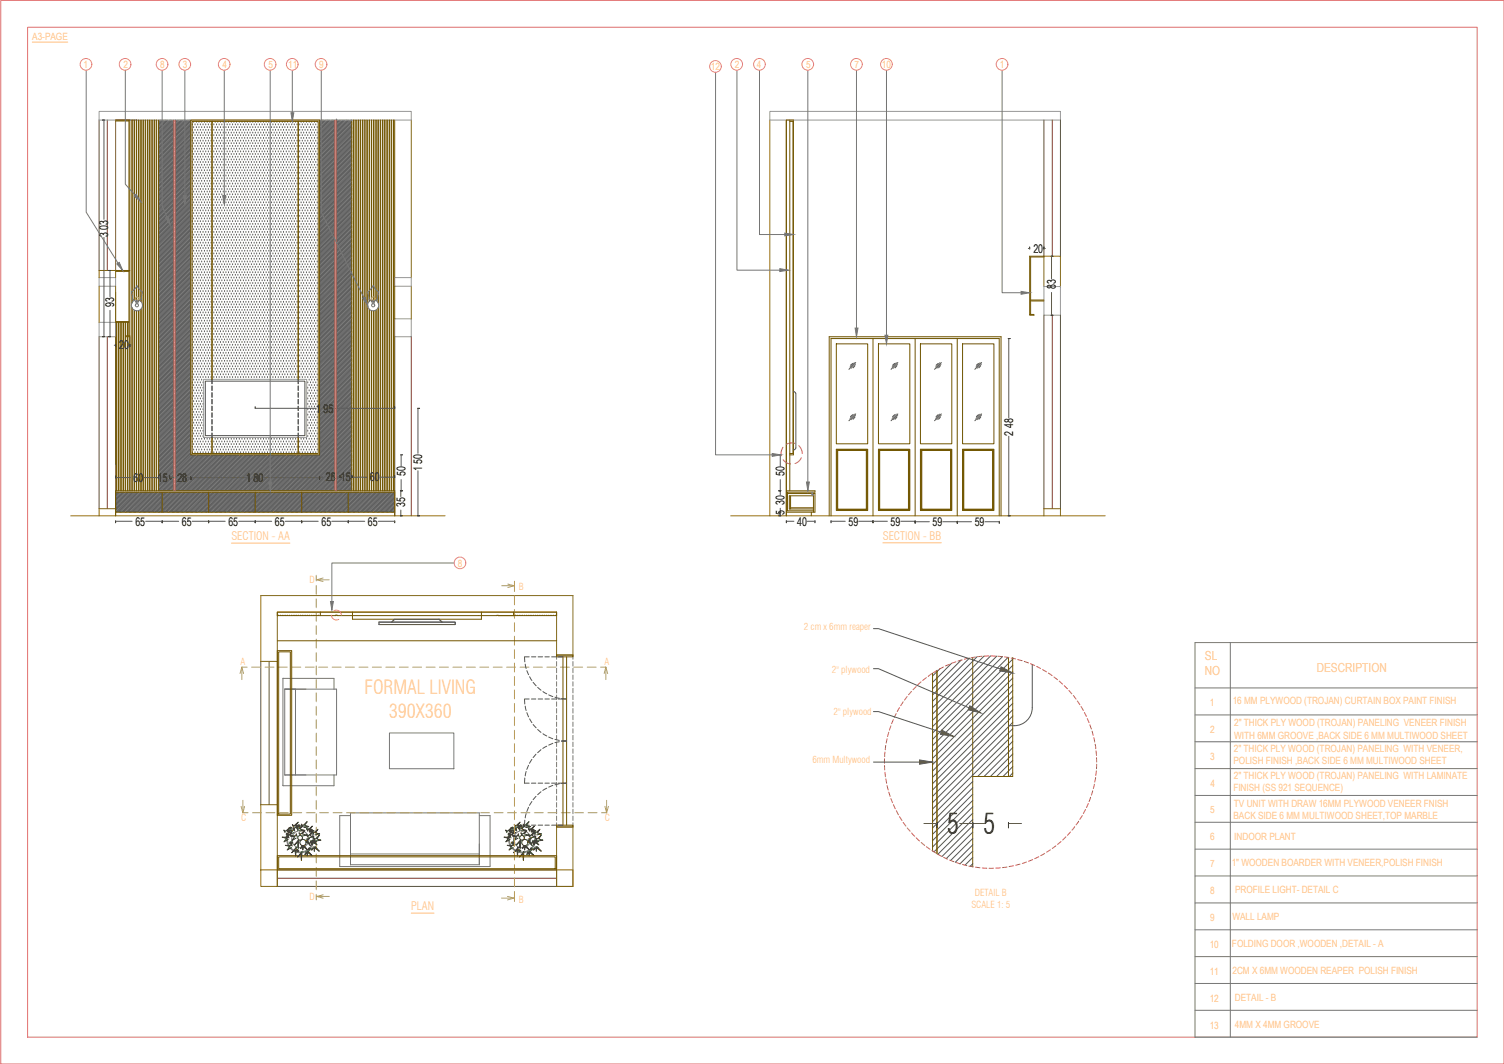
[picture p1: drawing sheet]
<svg xmlns="http://www.w3.org/2000/svg" width="420mm" height="297mm" viewBox="0 0 420 297" stroke-linecap="round" stroke-linejoin="round" font-family="sans-serif">
<defs><g id="words">
<g font-size="8.1">
<text x="264.5" y="232.9">5</text>
<text x="274.7" y="232.9">5</text>
</g>
<g font-size="5.4" fill="#ffbf7f">
<text x="101.9" y="193.7">FORMAL LIVING</text>
<text x="108.7" y="200.4">390X360</text>
</g>
<g font-size="3.5" fill="#ffbf7f">
<text x="336.6" y="184.2">SL</text>
<text x="336.6" y="188.4">NO</text>
<text x="367.8" y="187.6">DESCRIPTION</text>
</g>
<g font-size="3.4">
<text x="30.2" y="66.2" transform="rotate(-90 30.2 66.2)">3 03</text>
<text x="288.7" y="70.6">20</text>
<text x="294.9" y="80.7" transform="rotate(-90 294.9 80.7)">83</text>
<text x="31.9" y="85.7" transform="rotate(-90 31.9 85.7)">93</text>
<text x="33.3" y="97.6">20</text>
<text x="88.3" y="115.2">1 95</text>
<text x="283" y="121.7" transform="rotate(-90 283 121.7)">2 48</text>
<text x="117.9" y="131.5" transform="rotate(-90 117.9 131.5)">1 50</text>
<text x="37.3" y="134.5">60</text>
<text x="44.1" y="134.5">15</text>
<text x="49.5" y="134.5">28</text>
<text x="68.8" y="134.5">1 80</text>
<text x="91.1" y="134.4">28</text>
<text x="95.2" y="134.4">15</text>
<text x="103.3" y="134.4">60</text>
<text x="113.2" y="133" transform="rotate(-90 113.2 133)">50</text>
<text x="219.2" y="133" transform="rotate(-90 219.2 133)">50</text>
<text x="113.2" y="141.5" transform="rotate(-90 113.2 141.5)">35</text>
<text x="219.2" y="143.8" transform="rotate(-90 219.2 143.8)">5</text>
<text x="219.2" y="141" transform="rotate(-90 219.2 141)">30</text>
<text x="37.8" y="146.7">65</text>
<text x="50.8" y="146.7">65</text>
<text x="63.8" y="146.7">65</text>
<text x="76.8" y="146.7">65</text>
<text x="89.8" y="146.7">65</text>
<text x="102.8" y="146.7">65</text>
<text x="222.7" y="146.7">40</text>
<text x="237" y="146.7">59</text>
<text x="248.8" y="146.7">59</text>
<text x="260.5" y="146.8">59</text>
<text x="272.3" y="146.8">59</text>
</g>
<g font-size="3.2" fill="#ffbf7f">
<text x="64.6" y="150.9">SECTION - AA</text>
<text x="246.6" y="150.8">SECTION - BB</text>
<text x="114.9" y="254.2">PLAN</text>
</g>
<g font-size="2.8" fill="#ffbf7f">
<text x="9" y="11.2">A3-PAGE</text>
<text x="23.4" y="19">1</text>
<text x="34.5" y="19">2</text>
<text x="44.8" y="19">8</text>
<text x="51.1" y="19">3</text>
<text x="62.2" y="19">4</text>
<text x="75" y="19">5</text>
<text x="80.5" y="19">11</text>
<text x="89.2" y="19">9</text>
<text x="198.6" y="19.6">12</text>
<text x="205.3" y="19">2</text>
<text x="211.5" y="19">4</text>
<text x="225.2" y="19">5</text>
<text x="238.7" y="19">7</text>
<text x="246.3" y="19">10</text>
<text x="279.3" y="19">1</text>
<text x="127.9" y="158.2">8</text>
<text x="337.9" y="197.1">1</text>
<text x="344.4" y="196.6">16 MM PLYWOOD (TROJAN) CURTAIN BOX PAINT FINISH</text>
<text x="344.8" y="202.8">2&quot; THICK PLY WOOD (TROJAN) PANELING VENEER FINISH</text>
<text x="338.1" y="204.6">2</text>
<text x="344.8" y="206.2">WITH 6MM GROOVE ,BACK SIDE 6 MM MULTIWOOD SHEET</text>
<text x="338.1" y="212.1">3</text>
<text x="344.6" y="213.4">POLISH FINISH ,BACK SIDE 6 MM MULTIWOOD SHEET</text>
<text x="344.7" y="210">2&quot; THICK PLY WOOD (TROJAN) PANELING WITH VENEER,</text>
<text x="338.2" y="219.6">4</text>
<text x="344.6" y="220.9">FINISH (SS 921 SEQUENCE)</text>
<text x="344.7" y="217.5">2&quot; THICK PLY WOOD (TROJAN) PANELING WITH LAMINATE</text>
<text x="338.1" y="227.1">5</text>
<text x="344.7" y="225.2">TV UNIT WITH DRAW 16MM PLYWOOD VENEER FNISH</text>
<text x="344.6" y="228.6">BACK SIDE 6 MM MULTIWOOD SHEET,TOP MARBLE</text>
<text x="338.1" y="234.6">6</text>
<text x="344.8" y="234.6">INDOOR PLANT</text>
<text x="338.1" y="242.1">7</text>
<text x="344.1" y="241.9">1&quot; WOODEN BOARDER WITH VENEER,POLISH FINISH</text>
<text x="338.1" y="249.6">8</text>
<text x="345.1" y="249.4">PROFILE LIGHT- DETAIL C</text>
<text x="338.1" y="257.1">9</text>
<text x="344.3" y="256.8">WALL LAMP</text>
<text x="337.9" y="264.6">10</text>
<text x="344.2" y="264.4">FOLDING DOOR ,WOODEN ,DETAIL - A</text>
<text x="337.9" y="272.1">11</text>
<text x="344.3" y="271.9">2CM X 6MM WOODEN REAPER POLISH FINISH</text>
<text x="337.9" y="279.6">12</text>
<text x="345" y="279.3">DETAIL - B</text>
<text x="337.9" y="287.1">13</text>
<text x="345" y="286.9">4MM X 4MM GROOVE</text>
</g>
<g font-size="2.7" fill="#ffbf7f">
<text x="86.5" y="162.8">D</text>
<text x="144.9" y="164.7">B</text>
<text x="224.6" y="176">2 cm x 6mm reaper</text>
<text x="67.2" y="185.8">A</text>
<text x="168.9" y="185.8">A</text>
<text x="232.4" y="187.9">2&quot; plywood</text>
<text x="232.9" y="199.5">2&quot; plywood</text>
<text x="226.9" y="213.1">6mm Multywood</text>
<text x="67.4" y="229.3">C</text>
<text x="169" y="229.3">C</text>
<text x="86.5" y="251.2">D</text>
<text x="144.9" y="252">B</text>
<text x="272.3" y="250.1">DETAIL B</text>
<text x="271.4" y="253.5">SCALE 1: 5</text>
</g>
</g></defs>
<!-- layer: BNDRY LINE -->
<path d="M.2 .1h420v296.9h-420zM7.7 7.6h405v281.9h-405z" fill="none" stroke="#dd6e6e" stroke-width=".28"/>
<!-- layer: text -->
<path d="M9 11.8h9.9M64.6 151.6h16.4M246.6 151.5h16.4M114.9 254.9h6.3" fill="none" stroke="#ffbf7f" stroke-width=".28"/>
<!-- layer: wall -->
<g fill="none" stroke="#957000" stroke-width=".28">
<path d="M110.3 33.5v44M114.9 33.5v44M215.1 33.5v110.5M219.7 33.5v110.5M27.7 77.5v-2h4.6v2M27.7 79.9v10.1M32.3 79.9v10.1M110.3 79.9v9.1M114.9 79.9v9.1M291.6 80v-8.5h4.6v8.5M19.8 144h104.5M27.7 144v-2h4.6v2"/>
<path d="M204.1 144h104.6M291.6 144v-2h4.6v2M72.9 166.3h87.2v16.6h-4.6v-12h-78v13.7h-4.6zM261.7 187.2v51.1M155.5 230.9h4.6v16.6h-4.6zM72.9 242.9h4.6v4.6h-4.6zM72.9 242.9v-18.3h4.6v22.9M155.5 242.9h4.6v4.6h-4.6z"/>
</g>
<!-- layer: WINDOW -->
<g fill="none" stroke="#724739" stroke-width=".28">
<path d="M27.7 33.5v42M30 33.5v42M38.3 33.5h-6v42M291.6 33.5v38M294 33.5v38M296.2 33.5v38M27.7 94v48M30 94v48M32.3 81.5v60.5M110.3 94v50M114.9 94v50M291.6 88v54"/>
<path d="M294 88v54M296.2 88v54M72.9 184.6v40M75.2 184.6v40M77.5 184.6v40M77.5 242.9h78M77.5 245.2h78M77.5 247.5h78"/>
</g>
<!-- layer: FURN -->
<g fill="none" stroke="#767676" stroke-width=".28">
<path d="M105.9 173.7v.7M79 189.5v29.8M79.1 189.3l-.1 .1M79.1 189.4h14.2v3M82.6 192.4v24M93.9 192.3l.1 24.1h-14.5v-24h14.4M93.3 216.4v3l-14.3-.1M108.8 204.6h18v10h-18zM97.9 227l36-.1v14.5h-36v-14.4M97.9 227.7h-3v14.1M97.9 238.4h36M133.9 227.7h3v14.1"/>
<path d="M94.9 241.8h42"/>
<circle cx="83.9" cy="234.3" r="3.8"/>
<circle cx="83.9" cy="234.3" r="3.6"/>
<circle cx="83.9" cy="234.3" r="2.39"/>
<circle cx="145.9" cy="234.3" r="3.8"/>
<circle cx="145.9" cy="234.3" r="3.6"/>
<circle cx="145.9" cy="234.3" r="2.39"/>
</g>
<!-- layer: line 2 -->
<g fill="none" stroke="#767676" stroke-width=".28">
<path d="M155.5 182.9v1.2M155.5 184.7v1.3M155.5 186.5v1.3M155.5 188.5v1.2M155.5 190.3v1.2M155.5 192.2v1.2M155.5 194v1.3M155.5 195.9v1.3M155.5 197.8v1.3M155.5 199.7v1.2M160.1 182.9v1.2M160.1 184.7v1.3"/>
<path d="M160.1 186.5v1.3M160.1 188.5v1.2M160.1 190.3v1.2M160.1 192.2v1.2M160.1 194v1.3M160.1 195.9v1.3M160.1 197.8v1.3M160.1 199.7v1.2M155.5 201.6v1.2M155.5 203.4v1.3M155.5 205.3v1.3M155.5 207.2v1.2"/>
<path d="M155.5 209.1v1.2M155.5 210.9v1.3M155.5 212.8v1.3M155.5 214.7v1.2M155.5 216.6v1.2M155.5 218.4v1.3M160.1 201.6v1.2M160.1 203.4v1.3M160.1 205.3v1.3M160.1 207.2v1.2M160.1 209.1v1.2M160.1 210.9v1.3"/>
<path d="M160.1 212.8v1.3M160.1 214.7v1.2M160.1 216.6v1.2M160.1 218.4v1.3M155.5 220.3v1.3M155.5 222.2v1.2M155.5 224.1v1.2M155.5 225.9v1.3M155.5 227.8v1.3M155.5 229.7v1.2M160.1 220.3v1.3M160.1 222.2v1.2"/>
<path d="M160.1 224.1v1.2M160.1 225.9v1.3M160.1 227.8v1.3M160.1 229.7v1.2"/>
</g>
<!-- layer: fencing -->
<g fill="none" stroke="#1c7200" stroke-width=".28">
<path d="M79.6 232.4l-.3-.7 .5 .4 1.1-1.1-.7 1.1 1.2 .3-1.3 .2M80.7 234l-.2-.8-.1 .6-1.6-.1 1.3 .3-.8 1 1.2-.7M81.6 236.2l-.2-.8-.1 .6h-1.6l1.2 .3-.7 1 1.2-.7M82 231l-.3-.8 .4 .4 1.2-1.1-.7 1 1.2 .4-1.4 .2M82.3 232l-.2-.8-.1 .6h-1.6l1.3 .3-.8 1 1.2-.7M82.8 236.6l-.2 2.4-.2-1.7-.9 .8zM83 233.5l-.2-.7-.1 .6-1.6-.1 1.2 .3-.7 1 1.2-.6M83.2 231.9l-.3-.8 .5 .4 1.1-1.1-.7 1.1 1.2 .3-1.3 .2M83.4 234.4l-.1 2.4-.2-1.7-.9 .8zM83.9 233.2l-.4-.7 .5 .4 1.2-1.1-.7 1 1.1 .4-1.3 .2M84.3 236l-.4 .9 1-.9 1.1 1.3-1.4-1v1l.1-1.2M84.4 237.8l-.2 2.4-.1-1.8-1 .9z"/>
<path d="M84.5 230.8l-.3-.7 .4 .4 1.2-1.1-.7 1 1.2 .3-1.4 .3M85.5 234.3l.9-.3-.9 .9 1.2 1.1-.9-1.4M85.6 237.6l-.4 1 .9-.9 1.1 1.2-1.3-1-.1 1.1 .1-1.3M86 232.1l-.4-.8 .5 .4 1.1-1.1-.6 1 1.2 .4-1.4 .2M86 233.7l-.4-.7 .5 .4 1.1-1.1-.6 1 1.1 .3-1.3 .3M86.9 234.6l-.4 .9 1-.9 1.1 1.3-1.4-1v1v-1.3M87.5 236.4l-.3 .9 .9-.9 1.1 1.2-1.3-.9-.1 .9 .1-1.2M87.5 232.9l-.3-.7 .4 .4 1.2-1.1-.7 1 1.2 .3-1.3 .3M87.9 234.6l-.4-.7 .5 .4 1.2-1.1-.7 1 1.2 .4-1.4 .2M141.6 232.4l-.3-.7 .4 .4 1.2-1.1-.7 1.1 1.2 .3-1.3 .2M142.7 234l-.2-.8-.1 .6-1.6-.1 1.2 .3-.7 1 1.2-.7M143.6 236.2l-.2-.8-.1 .6h-1.6l1.2 .3-.7 1 1.2-.7"/>
<path d="M144 231l-.4-.8 .5 .4 1.2-1.1-.7 1 1.2 .4-1.4 .2M144.4 232l-.3-.8-.1 .6h-1.5l1.1 .3-.7 1 1.2-.7M144.7 236.6l-.1 2.4-.2-1.7-.9 .8zM145 233.5l-.2-.7-.1 .6-1.6-.1 1.2 .3-.7 1 1.1-.6M145.2 231.9l-.3-.8 .4 .4 1.2-1.1-.7 1.1 1.2 .3-1.3 .2M145.5 234.4l-.2 2.4-.2-1.7-.9 .8zM145.8 233.2l-.3-.7 .5 .4 1.2-1.1-.7 1 1.1 .4-1.3 .2M146.3 236l-.4 .9 1-.9 1.1 1.3-1.4-1v1v-1.2M146.3 237.8l-.1 2.4-.1-1.8-1 .9zM146.5 230.8l-.4-.7 .5 .4 1.2-1.1-.7 1 1.2 .3-1.4 .3M147.5 234.3l.9-.3-.9 .9 1.2 1.1-.9-1.4M147.5 237.6l-.3 1 .9-.9 1.1 1.2-1.3-1-.1 1.1 .1-1.3"/>
<path d="M148 232.1l-.4-.8 .4 .4 1.3-1.1-.8 1 1.2 .4-1.3 .2M148 233.7l-.4-.7 .4 .4 1.2-1.1-.7 1 1.2 .3-1.3 .3M148.9 234.6l-.4 .9 .9-.9 1.1 1.3-1.3-1-.1 1 .1-1.3M149.5 236.4l-.4 .9 1-.9 1.1 1.2-1.3-.9-.1 .9 .1-1.2M149.5 232.9l-.3-.7 .4 .4 1.2-1.1-.7 1 1.2 .3-1.4 .3M149.9 234.6l-.3-.7 .4 .4 1.2-1.1-.7 1 1.2 .4-1.4 .2"/>
<circle cx="80.2" cy="232.9" r=".19"/>
<circle cx="80.2" cy="233.5" r=".19"/>
<circle cx="80.7" cy="233" r=".19"/>
<circle cx="80.9" cy="231.3" r=".19"/>
<circle cx="81.1" cy="235.2" r=".19"/>
<circle cx="81.2" cy="235.5" r=".19"/>
<circle cx="81.2" cy="231.1" r=".19"/>
<circle cx="81.6" cy="235.2" r=".19"/>
<circle cx="83" cy="237.4" r=".19"/>
<circle cx="83.1" cy="230.6" r=".19"/>
<circle cx="83.2" cy="237.5" r=".19"/>
<circle cx="83.5" cy="230.4" r=".19"/>
<circle cx="83.8" cy="233.9" r=".66"/>
<circle cx="84.6" cy="235.2" r=".87"/>
<circle cx="86.4" cy="237.2" r=".19"/>
<circle cx="86.4" cy="236.9" r=".19"/>
<circle cx="86.6" cy="231.7" r=".19"/>
<circle cx="86.6" cy="232.1" r=".19"/>
<circle cx="87" cy="237.1" r=".19"/>
<circle cx="87" cy="231.7" r=".19"/>
<circle cx="87.8" cy="234.8" r=".19"/>
<circle cx="87.8" cy="235.3" r=".19"/>
<circle cx="88.2" cy="234.9" r=".19"/>
<circle cx="142.1" cy="233.5" r=".19"/>
<circle cx="142.1" cy="232.9" r=".19"/>
<circle cx="142.6" cy="233" r=".19"/>
<circle cx="142.9" cy="231.3" r=".19"/>
<circle cx="143.1" cy="235.2" r=".19"/>
<circle cx="143.2" cy="231.1" r=".19"/>
<circle cx="143.2" cy="235.5" r=".19"/>
<circle cx="143.6" cy="235.2" r=".19"/>
<circle cx="145" cy="237.4" r=".19"/>
<circle cx="145.1" cy="230.6" r=".19"/>
<circle cx="145.3" cy="237.5" r=".19"/>
<circle cx="145.5" cy="230.4" r=".19"/>
<circle cx="145.8" cy="233.9" r=".66"/>
<circle cx="146.6" cy="235.2" r=".87"/>
<circle cx="148.4" cy="237.2" r=".19"/>
<circle cx="148.4" cy="236.9" r=".19"/>
<circle cx="148.5" cy="231.7" r=".19"/>
<circle cx="148.6" cy="232.1" r=".19"/>
<circle cx="149" cy="237.1" r=".19"/>
<circle cx="149" cy="231.7" r=".19"/>
<circle cx="149.8" cy="235.3" r=".19"/>
<circle cx="149.8" cy="234.8" r=".19"/>
<circle cx="150.1" cy="234.9" r=".19"/>
</g>
<!-- layer: wall -->
<g fill="none" stroke="#b8b85c" stroke-width=".28">
<path d="M88.3 160.6v1.6M88.3 163.4v2.5M88.3 167.2v2.5M88.3 170.9v2.5M88.3 174.7v2.5M88.3 178.4v2.5M88.5 161.9h3.4M88.5 161.9l1.8 .4M90.3 161.4l-1.8 .5M140.2 163.5h3.4M141.9 163.1l1.7 .4M143.6 163.5l-1.7 .5"/>
<path d="M143.7 162.2v2.9M143.7 166.4v2.5M143.7 170.1v2.5M143.7 173.8v2.5M143.7 177.6v2.5M67.6 186.3h1.4M67.6 186.3v3.4M67.6 186.3l-.5 1.7M67.6 186.3l.4 1.7M70.3 186.3h2.5M74 186.3h2.5M77.8 186.3h2.5"/>
<path d="M81.5 186.3h2.5M85.3 186.3h2.5M88.3 182.2v2.5M88.3 185.9v2.5M88.3 189.7v2.5M88.3 193.4v2.5M88.3 197.2v2.5M89 186.3h2.5M92.8 186.3h2.5M96.5 186.3h2.5M100.3 186.3h2.5M104 186.3h2.6"/>
<path d="M107.8 186.3h2.5M111.5 186.3h2.5M115.3 186.3h2.5M119 186.3h2.5M122.8 186.3h2.5M126.5 186.3h2.5M130.3 186.3h2.5M134 186.3h2.5M137.8 186.3h2.5M141.5 186.3h2.5M143.7 181.3v2.5M143.7 185.1v2.5"/>
<path d="M143.7 188.8v2.6M143.7 192.6v2.5M143.7 196.4v2.5M145.3 186.3h2.5M149 186.3h2.5M152.8 186.3h2.5M156.5 186.3h2.5M160.3 186.3h2.5M164 186.3h2.5M167.8 186.3h1.4M169.2 186.3v3.4M169.2 186.3l-.4 1.7"/>
<path d="M169.2 186.3l.6 1.7M88.3 200.9v2.5M88.3 204.7v2.5M88.3 208.4v2.5M88.3 212.2v2.5M88.3 215.9v2.5M88.3 219.7v2.5M143.7 200.1v2.5M143.7 203.9v2.5M143.7 207.6v2.5M143.7 211.4v2.5M143.7 215.1v2.5"/>
<path d="M143.7 218.8v2.5M67.4 225.1l.5 1.8M67.9 226.9h1.4M67.9 223.4v3.5M68.3 225.1l-.4 1.8M70.5 226.9h2.5M74.3 226.9h2.5M78 226.9h2.5M81.8 226.9h2.5M85.6 226.9h2.5M88.3 223.4v2.5M88.3 227.1v2.5"/>
<path d="M88.3 230.9v2.5M88.3 234.7v2.5M88.3 238.4v2.5M89.3 226.9h2.5M93 226.9h2.5M96.8 226.9h2.5M100.5 226.9h2.5M104.3 226.9h2.5M108 226.9h2.5M111.8 226.9h2.5M115.5 226.9h2.5M119.3 226.9h2.5"/>
<path d="M123 226.9h2.5M126.8 226.9h2.5M130.6 226.9h2.5M134.3 226.9h2.5M138 226.9h2.5M141.8 226.9h2.5M143.7 222.6v2.5M143.7 226.3v2.5M143.7 230.1v2.5M143.7 233.8v2.5M143.7 237.6v2.5M145.5 226.9h2.5"/>
<path d="M149.3 226.9h2.5M153 226.9h2.5M156.8 226.9h2.5M160.5 226.9h2.5M164.3 226.9h2.5M168 226.9h1.5M169 225.1l.5 1.8M169.5 223.4v3.5M170 225.1l-.5 1.8M88.3 242.2v2.5M88.3 245.9v2.5M88.3 249.7v1.5"/>
<path d="M88.5 250.3h3.5M88.5 250.3l1.8 .5M90.3 249.8l-1.8 .5M140.1 250.7h3.5M141.8 250.3l1.8 .4M143.6 250.7l-1.8 .5M143.7 241.4v2.5M143.7 245.1v2.5M143.7 248.9v2.8"/>
</g>
<g fill="none" stroke="#725600" stroke-width=".28">
<path d="M32.3 33.5h4v60.5h-1.2M32.3 33.8h3.7M36 33.5v60.3M36.8 33.5v51.2M37 33.5v51M37.5 33.5v50.5M37.6 33.5v50.4M38.1 33.5v50.8M38.2 33.5v50.8M38.7 33.5v50.6M38.8 33.5v50.5M39.3 33.5v50.6"/>
<path d="M39.5 33.5v50.7M40 33.5v103.5M40.6 33.5v103.5M40.7 33.5v103.5M41.2 33.5v103.5M41.3 33.5v103.5M41.8 33.5v103.5M41.9 33.5v103.5M42.4 33.5v103.5M42.5 33.5v103.5M43.1 33.5v103.5M43.2 33.5v103.5"/>
<path d="M43.6 33.5v103.5M43.8 33.5v103.5M44.3 33.5v103.5M53.3 33.5h36v93.5h-36zM53.7 33.9h35.2v92.7h-35.2zM59.2 33.9v72M59.3 33.9v72M83.3 33.9v72M83.4 33.9v72M98.3 33.5v103.5M98.8 33.5v103.5M98.9 33.5v103.5"/>
<path d="M99.4 33.5v103.5M99.5 33.5v103.5M100 33.5v103.5M100.2 33.5v103.5M100.6 33.5v103.5M100.8 33.5v103.5M101.3 33.5v103.5M101.4 33.5v103.5M101.9 33.5v103.5M102 33.5v103.5M102.5 33.5v103.5M102.6 33.5v103.5"/>
<path d="M103.1 33.5v50.7M103.3 33.5v50.6M103.8 33.5v50.5M103.8 33.5v50.6M104.4 33.5v50.8M104.5 33.5v50.8M105 33.5v50.4M105.1 33.5v50.5M105.6 33.5v51M105.7 33.5v51.2M106.2 33.5v103.5M106.3 33.5v103.5"/>
<path d="M106.8 33.5v103.5M107 33.5v103.5M107.4 33.5v103.5M107.6 33.5v103.5M108.1 33.5v103.5M108.2 33.5v103.5M108.7 33.5v103.5M108.8 33.5v103.5M109.3 33.5v103.5M109.4 33.5v103.5M109.9 33.5v103.5M110.1 33.5v103.5"/>
<path d="M220.6 33.5v103.5M220.6 33.9h1.1M221.5 33.9v92.7M32.3 75.5h4M32.3 75.8h3.7M291.6 71.5h-3.9v16.5h1.1v-.2h-1.1M291.6 71.7h-3.7v16.1M32.3 90h3.7M32.3 89.8h3.7M32.5 90v47M32.6 90v47M33.1 90v47"/>
<path d="M33.2 90v47M33.7 90v47M33.9 90v47M34.4 90v47M34.5 90v47M35 90v47M35.1 90v3.8M35.1 94v43M35.6 90v3.8M35.6 94v43M35.7 90v3.8M35.7 94v43"/>
<path d="M36.2 94v43M36.3 93.8h-1.2v.2M36.3 94v43M36.8 85.8v51.2M37 86v51M37.5 86.6v50.4M37.6 86.6v50.4M38.1 86.8v50.2M38.2 86.8v50.2M38.7 86.7v50.3M38.8 86.7v50.3M39.3 86.4v50.6"/>
<path d="M39.5 86.3v50.7M103.1 86.3v50.7M103.3 86.4v50.6M103.8 86.7v50.3M104.4 86.8v50.2M104.5 86.8v50.2M105 86.6v50.4M105.1 86.6v50.4M105.6 86v51M105.7 85.8v51.2M233.6 96h8.8v27.9h-8.8zM243.9 94.5v49.5"/>
<path d="M245.4 96h8.8v27.9h-8.8zM255.7 94.5v49.5M257.1 96h8.8v27.9h-8.8zM267.4 94.5v49.5M268.9 96h8.8v27.9h-8.8zM287.9 84h3.7M287.9 83.8h3.7M32.3 137.4h78M45.3 137.4v5.6M58.3 137.4v5.6M59.2 122.1v4.5M59.3 122.1v4.5"/>
<path d="M71.3 137.4v5.6M83.3 122.1v4.5M83.4 122.1v4.5M84.3 137.4v5.6M97.3 137.4v5.6M219.7 137h8v.4h-8M220 137.4v5.2M220 137.8h6.9M220.6 127h1.1v-93.5h-2v110.5M220.6 126.6h1.1M220.9 138.4v3.7M227.2 138.4h-6.7v3.7h6.7"/>
<path d="M233.6 125.4h8.8v17.1h-8.8zM233.8 125.5h8.5v16.9h-8.5zM233.9 125.6h8.2v16.7h-8.2zM234 125.8h8v16.3h-8zM245.4 125.4h8.8v17.1h-8.8zM245.5 125.5h8.5v16.9h-8.5zM245.7 125.6h8.2v16.7h-8.2zM245.7 125.8h8.1v16.3h-8.1zM257.1 125.4h8.8v17.1h-8.8zM257.3 125.5h8.5v16.9h-8.5zM257.4 125.6h8.2v16.7h-8.2zM257.5 125.8h8.1v16.3h-8.1z"/>
<path d="M268.9 125.4h8.8v17.1h-8.8zM269 125.5h8.5v16.9h-8.5zM269.2 125.6h8.2v16.7h-8.2zM269.2 125.8h8.1v16.3h-8.1zM32.3 143h78M32.3 144v-7h78v7M219.7 143h8v-5.2h-.5v5.2M219.7 142.6h7.5M220.9 141.8h6.3M226.7 143v1M231.6 144v-50h48.1v50M232.2 144v-49.5h46.9v49.5"/>
<path d="M77.5 170.9h78v1h-78zM77.5 178.9h78M89.5 170.9v1M98.5 170.9v2h36v-2M143.5 170.9v1M77.5 181.6h4v46h-4zM77.9 182h3.2v45.3h-3.2zM155.5 182.9h4.6v.5h-4.6zM157.3 183.4v47M157.3 195.1h1M158.3 183.4v47M260.5 187.9v49.7"/>
<path d="M261.7 187.2v51.1M271.7 183.5v58.5M281.7 183.5v33.3M282.9 183.5v33.3h-11.2M157.3 206.9h1M157.3 218.6h1M77.5 238.9h78v4h-78zM77.9 239.2h77.2v3.3h-77.2zM155.5 230.4h4.6v.5h-4.6z"/>
</g>
<g fill="none" stroke="#545454" stroke-width=".28">
<path d="M29 33.5v27.7M44.5 33.5l-.2 .2M44.8 33.5l-.5 .6M45.2 33.5l-.9 .9M45.6 33.5l-1.3 1.3M45.9 33.5l-1.6 1.6M46.3 33.5l-2 2M46.6 33.5l-2.3 2.3M46.9 33.5l-2.6 2.7M47.3 33.5l-3 3.1M47.7 33.5l-3.4 3.4M48 33.5l-3.7 3.7"/>
<path d="M48.4 33.5l-4.1 4.1M48.6 34.4l-4.3 4.3M48.6 34.7l-4.3 4.3M48.6 35.4l-4.3 4.3M48.6 36.5l-4.3 4.3M48.6 37.5l-4.3 4.4M48.6 38.2l-4.3 4.3M48.6 38.6l-4.3 4.3M48.6 39.3l-4.3 4.3M48.6 39.7l-4.3 4.3M48.6 40l-4.3 4.3M48.6 33.6l-4.3 4.4"/>
<path d="M48.6 34l-4.3 4.3M48.6 35l-4.3 4.4M48.6 35.8l-4.3 4.3M48.6 36.1l-4.3 4.3M48.6 36.8l-4.3 4.3M48.6 37.2l-4.3 4.3M48.6 37.9l-4.3 4.3M48.6 38.9l-4.3 4.4M49.1 33.5l-.1 .1M49.4 33.5l-.4 .5M49.8 33.5l-.8 .8M50.1 33.5l-1.1 1.2"/>
<path d="M50.5 33.5l-1.5 1.5M50.8 33.5l-1.8 1.9M51.2 33.5l-2.2 2.3M51.6 33.5l-2.6 2.6M51.9 33.5l-2.9 3M52.3 33.5l-3.3 3.3M52.6 33.5l-3.6 3.7M53 33.5l-4 4M53.3 33.6l-4.3 4.3M53.3 33.9l-4.3 4.3M53.3 34.3l-4.3 4.3M53.3 34.6l-4.3 4.3"/>
<path d="M53.3 35l-4.3 4.3M53.3 35.3l-4.3 4.4M53.3 35.7l-4.3 4.3M53.3 36l-4.3 4.3M53.3 36.4l-4.3 4.3M53.3 36.7l-4.3 4.3M53.3 37.1l-4.3 4.3M53.3 37.5l-4.3 4.3M53.3 37.8l-4.3 4.3M53.3 38.1l-4.3 4.4M53.3 38.5l-4.3 4.3M53.3 38.8l-4.3 4.4"/>
<path d="M53.3 39.2l-4.3 4.3M53.3 39.6l-4.3 4.3M53.3 39.9l-4.3 4.3M53.7 37.9h.1M53.7 36.4h.1M53.7 34.9h.1M53.7 39.4h.1M54.1 37.2h.1M54.1 35.6h.1M54.1 34.1h.1M54.1 38.6h.1M54.5 37.9h.1"/>
<path d="M54.5 36.4h.1M54.5 34.9h.1M54.5 39.4h.1M54.9 37.2h.1M54.9 35.6h.1M54.9 34.1h.1M54.9 38.6h.1M55.2 37.9h.1M55.2 36.4h.1M55.2 34.9h.1M55.2 39.4h.1M55.6 37.2h.1"/>
<path d="M55.6 35.6h.1M55.6 34.1h.1M55.6 38.6h.1M56 37.9h.1M56 36.4h.1M56 34.9h.1M56 39.4h.1M56.3 37.2h.1M56.3 35.6h.1M56.3 34.1h.1M56.3 38.6h.1M56.7 37.9h.1"/>
<path d="M56.7 36.4h.1M56.7 34.9h.1M56.7 39.4h.1M57.1 37.2h.1M57.1 35.6h.1M57.1 34.1h.1M57.1 38.6h.1M57.5 37.9h.1M57.5 36.4h.1M57.5 34.9h.1M57.5 39.4h.1M57.9 37.2h.1"/>
<path d="M57.9 35.6h.1M57.9 34.1h.1M57.9 38.6h.1M58.2 37.9h.1M58.2 36.4h.1M58.2 34.9h.1M58.2 39.4h.1M58.6 37.2h.1M58.6 35.6h.1M58.6 34.1h.1M58.6 38.6h.1M59 37.9h.1"/>
<path d="M59 36.4h.1M59 34.9h.1M59 39.4h.1M59.4 37.2h.1M59.4 35.6h.1M59.4 34.1h.1M59.4 38.6h.1M59.7 37.9h.1M59.7 36.4h.1M59.7 34.9h.1M59.7 39.4h.1M60.1 37.2h.1"/>
<path d="M60.1 35.6h.1M60.1 34.1h.1M60.1 38.6h.1M60.5 37.9h.1M60.5 36.4h.1M60.5 34.9h.1M60.5 39.4h.1M60.8 37.2h.1M60.8 35.6h.1M60.8 34.1h.1M60.8 38.6h.1M61.2 37.9h.1"/>
<path d="M61.2 36.4h.1M61.2 34.9h.1M61.2 39.4h.1M61.6 37.2h.1M61.6 35.6h.1M61.6 34.1h.1M61.6 38.6h.1M62 37.9h.1M62 36.4h.1M62 34.9h.1M62 39.4h.1M62.4 37.2h.1"/>
<path d="M62.4 35.6h.1M62.4 34.1h.1M62.4 38.6h.1M62.7 37.9h.1M62.7 36.4h.1M62.7 34.9h.1M62.7 39.4h.1M63.1 37.2h.1M63.1 35.6h.1M63.1 34.1h.1M63.1 38.6h.1M63.5 37.9h.1"/>
<path d="M63.5 36.4h.1M63.5 34.9h.1M63.5 39.4h.1M63.8 37.2h.1M63.8 35.6h.1M63.8 34.1h.1M63.8 38.6h.1M64.2 37.9h.1M64.2 36.4h.1M64.2 34.9h.1M64.2 39.4h.1M64.6 37.2h.1"/>
<path d="M64.6 35.6h.1M64.6 34.1h.1M64.6 38.6h.1M65 37.9h.1M65 36.4h.1M65 34.9h.1M65 39.4h.1M65.4 37.2h.1M65.4 35.6h.1M65.4 34.1h.1M65.4 38.6h.1M65.7 37.9h.1"/>
<path d="M65.7 36.4h.1M65.7 34.9h.1M65.7 39.4h.1M66.1 37.2h.1M66.1 35.6h.1M66.1 34.1h.1M66.1 38.6h.1M66.5 37.9h.1M66.5 36.4h.1M66.5 34.9h.1M66.5 39.4h.1M66.8 37.2h.1"/>
<path d="M66.8 35.6h.1M66.8 34.1h.1M66.8 38.6h.1M67.2 37.9h.1M67.2 36.4h.1M67.2 34.9h.1M67.2 39.4h.1M67.6 37.2h.1M67.6 35.6h.1M67.6 34.1h.1M67.6 38.6h.1M68 37.9h.1"/>
<path d="M68 36.4h.1M68 34.9h.1M68 39.4h.1M68.4 37.2h.1M68.4 35.6h.1M68.4 34.1h.1M68.4 38.6h.1M68.7 37.9h.1M68.7 36.4h.1M68.7 34.9h.1M68.7 39.4h.1M69.1 37.2h.1"/>
<path d="M69.1 35.6h.1M69.1 34.1h.1M69.1 38.6h.1M69.5 36.4h.1M69.5 34.9h.1M69.5 39.4h.1M69.5 37.9h.1M69.9 37.2h.1M69.9 35.6h.1M69.9 34.1h.1M69.9 38.6h.1M70.2 36.4h.1"/>
<path d="M70.2 34.9h.1M70.2 39.4h.1M70.2 37.9h.1M70.6 37.2h.1M70.6 35.6h.1M70.6 34.1h.1M70.6 38.6h.1M71 36.4h.1M71 34.9h.1M71 39.4h.1M71 37.9h.1M71.3 37.2h.1"/>
<path d="M71.3 35.6h.1M71.3 34.1h.1M71.3 38.6h.1M71.7 36.4h.1M71.7 34.9h.1M71.7 39.4h.1M71.7 37.9h.1M72.1 37.2h.1M72.1 35.6h.1M72.1 34.1h.1M72.1 38.6h.1M72.5 36.4h.1"/>
<path d="M72.5 34.9h.1M72.5 39.4h.1M72.5 37.9h.1M72.9 37.2h.1M72.9 35.6h.1M72.9 34.1h.1M72.9 38.6h.1M73.2 36.4h.1M73.2 34.9h.1M73.2 39.4h.1M73.2 37.9h.1M73.6 37.2h.1"/>
<path d="M73.6 35.6h.1M73.6 34.1h.1M73.6 38.6h.1M74 36.4h.1M74 34.9h.1M74 39.4h.1M74 37.9h.1M74.3 37.2h.1M74.3 35.6h.1M74.3 34.1h.1M74.3 38.6h.1M74.7 36.4h.1"/>
<path d="M74.7 34.9h.1M74.7 39.4h.1M74.7 37.9h.1M75.1 37.2h.1M75.1 35.6h.1M75.1 34.1h.1M75.1 38.6h.1M75.5 36.4h.1M75.5 34.9h.1M75.5 39.4h.1M75.5 37.9h.1M75.9 37.2h.1"/>
<path d="M75.9 35.6h.1M75.9 34.1h.1M75.9 38.6h.1M76.2 36.4h.1M76.2 34.9h.1M76.2 39.4h.1M76.2 37.9h.1M76.6 37.2h.1M76.6 35.6h.1M76.6 34.1h.1M76.6 38.6h.1M77 36.4h.1"/>
<path d="M77 34.9h.1M77 39.4h.1M77 37.9h.1M77.3 37.2h.1M77.3 35.6h.1M77.3 34.1h.1M77.3 38.6h.1M77.7 36.4h.1M77.7 34.9h.1M77.7 39.4h.1M77.7 37.9h.1M78.1 37.2h.1"/>
<path d="M78.1 35.6h.1M78.1 34.1h.1M78.1 38.6h.1M78.5 36.4h.1M78.5 34.9h.1M78.5 39.4h.1M78.5 37.9h.1M78.9 37.2h.1M78.9 35.6h.1M78.9 34.1h.1M78.9 38.6h.1M79.2 36.4h.1"/>
<path d="M79.2 34.9h.1M79.2 39.4h.1M79.2 37.9h.1M79.6 37.2h.1M79.6 35.6h.1M79.6 34.1h.1M79.6 38.6h.1M80 36.4h.1M80 34.9h.1M80 39.4h.1M80 37.9h.1M80.3 37.2h.1"/>
<path d="M80.3 35.6h.1M80.3 34.1h.1M80.3 38.6h.1M80.7 36.4h.1M80.7 34.9h.1M80.7 39.4h.1M80.7 37.9h.1M81.1 37.2h.1M81.1 35.6h.1M81.1 34.1h.1M81.1 38.6h.1M81.5 36.4h.1"/>
<path d="M81.5 34.9h.1M81.5 39.4h.1M81.5 37.9h.1M81.8 37.2h.1M81.8 35.6h.1M81.8 34.1h.1M81.8 38.6h.1M82.2 36.4h.1M82.2 34.9h.1M82.2 39.4h.1M82.2 37.9h.1M82.6 37.2h.1"/>
<path d="M82.6 35.6h.1M82.6 34.1h.1M82.6 38.6h.1M83 36.4h.1M83 34.9h.1M83 39.4h.1M83 37.9h.1M83.4 37.2h.1M83.4 35.6h.1M83.4 34.1h.1M83.4 38.6h.1M83.7 36.4h.1"/>
<path d="M83.7 34.9h.1M83.7 39.4h.1M83.7 37.9h.1M84.1 37.2h.1M84.1 35.6h.1M84.1 34.1h.1M84.1 38.6h.1M84.5 36.4h.1M84.5 34.9h.1M84.5 39.4h.1M84.5 37.9h.1M84.8 37.2h.1"/>
<path d="M84.8 35.6h.1M84.8 34.1h.1M84.8 38.6h.1M85.2 36.4h.1M85.2 34.9h.1M85.2 39.4h.1M85.2 37.9h.1M85.6 37.2h.1M85.6 35.6h.1M85.6 34.1h.1M85.6 38.6h.1M86 36.4h.1"/>
<path d="M86 34.9h.1M86 39.4h.1M86 37.9h.1M86.4 37.2h.1M86.4 35.6h.1M86.4 34.1h.1M86.4 38.6h.1M86.7 36.4h.1M86.7 34.9h.1M86.7 39.4h.1M86.7 37.9h.1M87.1 37.2h.1"/>
<path d="M87.1 35.6h.1M87.1 34.1h.1M87.1 38.6h.1M87.5 36.4h.1M87.5 34.9h.1M87.5 39.4h.1M87.5 37.9h.1M87.8 37.2h.1M87.8 35.6h.1M87.8 34.1h.1M87.8 38.6h.1M88.2 36.4h.1"/>
<path d="M88.2 34.9h.1M88.2 39.4h.1M88.2 37.9h.1M88.6 37.2h.1M88.6 35.6h.1M88.6 34.1h.1M88.6 38.6h.1M89.4 33.5l-.1 .1M89.7 33.5l-.4 .5M90.1 33.5l-.8 .8M90.4 33.5l-1.1 1.2M90.8 33.5l-1.5 1.5"/>
<path d="M91.1 33.5l-1.8 1.9M91.5 33.5l-2.2 2.3M91.9 33.5l-2.6 2.6M92.2 33.5l-2.9 2.9M92.6 33.5l-3.3 3.3M92.9 33.5l-3.6 3.7M93.3 33.5l-4 4M93.6 33.6l-4.3 4.3M93.6 33.9l-4.3 4.3M93.6 34.2l-4.3 4.4M93.6 34.6l-4.3 4.3M93.6 35l-4.3 4.3"/>
<path d="M93.6 35.3l-4.3 4.3M93.6 35.7l-4.3 4.3M93.6 36l-4.3 4.3M93.6 36.4l-4.3 4.3M93.6 36.7l-4.3 4.3M93.6 37.1l-4.3 4.3M93.6 37.4l-4.3 4.3M93.6 37.8l-4.3 4.3M93.6 38.1l-4.3 4.3M93.6 38.5l-4.3 4.3M93.6 38.8l-4.3 4.4M93.6 39.2l-4.3 4.3"/>
<path d="M93.6 39.6l-4.3 4.3M93.6 39.9l-4.3 4.3M94 33.5h.1M94.3 33.5l-.3 .4M94.7 33.5l-.7 .7M95 33.5l-1 1.1M95.4 33.5l-1.4 1.5M95.8 33.5l-1.8 1.8M96.1 33.5l-2.1 2.2M96.4 33.5l-2.4 2.5M96.8 33.5l-2.8 2.9M97.2 33.5l-3.2 3.2"/>
<path d="M97.5 33.5l-3.5 3.6M97.9 33.5l-3.9 3.9M98.2 33.5l-4.2 4.3M98.3 34.1l-4.3 4.4M98.3 34.5l-4.3 4.3M98.3 34.9l-4.3 4.3M98.3 35.2l-4.3 4.3M98.3 35.9l-4.3 4.3M98.3 36.3l-4.3 4.3M98.3 36.6l-4.3 4.4M98.3 37l-4.3 4.3M98.3 37.3l-4.3 4.3"/>
<path d="M98.3 37.7l-4.3 4.3M98.3 38l-4.3 4.4M98.3 38.8l-4.3 4.3M98.3 39.1l-4.3 4.3M98.3 39.5l-4.3 4.3M98.3 33.8l-4.3 4.3M98.3 35.6l-4.3 4.3M98.3 38.4l-4.3 4.3M98.3 39.8l-4.3 4.3M48.6 40.4l-4.3 4.3M48.6 40.7l-4.3 4.3M48.6 41l-4.3 4.4"/>
<path d="M48.6 41.4l-4.3 4.3M48.6 41.8l-4.3 4.3M48.6 42.5l-4.3 4.3M48.6 43.5l-4.3 4.4M48.6 44.2l-4.3 4.3M48.6 44.6l-4.3 4.3M48.6 45.7l-4.3 4.3M48.6 46l-4.3 4.3M48.6 46.4l-4.3 4.3M48.6 46.7l-4.3 4.3M48.6 47.1l-4.3 4.3M48.6 47.4l-4.3 4.4"/>
<path d="M48.6 47.8l-4.3 4.3M48.6 48.5l-4.3 4.3M48.6 48.8l-4.3 4.4M48.6 49.2l-4.3 4.3M48.6 49.6l-4.3 4.3M48.6 50.2l-4.3 4.4M48.6 50.6l-4.3 4.3M48.6 51l-4.3 4.3M48.6 51.7l-4.3 4.3M48.6 52l-4.3 4.3M48.6 52.7l-4.3 4.4M48.6 53.5l-4.3 4.3"/>
<path d="M48.6 53.8l-4.3 4.3M48.6 54.5l-4.3 4.3M48.6 54.8l-4.3 4.4M48.6 55.2l-4.3 4.3M48.6 55.6l-4.3 4.3M48.6 55.9l-4.3 4.3M48.6 56.2l-4.3 4.4M48.6 56.6l-4.3 4.3M48.6 57l-4.3 4.3M48.6 57.7l-4.3 4.3M48.6 58.4l-4.3 4.3M48.6 58.7l-4.3 4.4"/>
<path d="M48.6 59.5l-4.3 4.3M48.6 42.1l-4.3 4.3M48.6 42.8l-4.3 4.3M48.6 43.2l-4.3 4.3M48.6 43.9l-4.3 4.3M48.6 44.9l-4.3 4.4M48.6 45.3l-4.3 4.3M48.6 48.1l-4.3 4.3M48.6 49.9l-4.3 4.3M48.6 51.3l-4.3 4.3M48.6 52.4l-4.3 4.3M48.6 53.1l-4.3 4.3"/>
<path d="M48.6 54.1l-4.3 4.3M48.6 57.3l-4.3 4.3M48.6 58l-4.3 4.3M48.6 59.1l-4.3 4.3M48.6 59.8l-4.3 4.3M53.3 40.3l-4.3 4.3M53.3 40.6l-4.3 4.3M53.3 41l-4.3 4.3M53.3 41.3l-4.3 4.4M53.3 41.7l-4.3 4.3M53.3 42l-4.3 4.3M53.3 42.4l-4.3 4.3"/>
<path d="M53.3 42.7l-4.3 4.4M53.3 43.1l-4.3 4.3M53.3 43.5l-4.3 4.3M53.3 43.8l-4.3 4.3M53.3 44.1l-4.3 4.4M53.3 44.5l-4.3 4.3M53.3 44.9l-4.3 4.3M53.3 45.2l-4.3 4.4M53.3 45.6l-4.3 4.3M53.3 45.9l-4.3 4.3M53.3 46.3l-4.3 4.3M53.3 46.6l-4.3 4.4"/>
<path d="M53.3 47l-4.3 4.3M53.3 47.4l-4.3 4.3M53.3 47.7l-4.3 4.3M53.3 48l-4.3 4.4M53.3 48.4l-4.3 4.3M53.3 48.8l-4.3 4.3M53.3 49.1l-4.3 4.3M53.3 49.5l-4.3 4.3M53.3 49.8l-4.3 4.3M53.3 50.2l-4.3 4.3M53.3 50.5l-4.3 4.3M53.3 50.9l-4.3 4.3"/>
<path d="M53.3 51.2l-4.3 4.3M53.3 51.6l-4.3 4.3M53.3 51.9l-4.3 4.3M53.3 52.3l-4.3 4.3M53.3 52.6l-4.3 4.4M53.3 53l-4.3 4.3M53.3 53.4l-4.3 4.3M53.3 53.7l-4.3 4.3M53.3 54l-4.3 4.4M53.3 54.4l-4.3 4.3M53.3 54.8l-4.3 4.3M53.3 55.1l-4.3 4.3"/>
<path d="M53.3 55.5l-4.3 4.3M53.3 55.8l-4.3 4.3M53.3 56.2l-4.3 4.3M53.3 56.5l-4.3 4.4M53.3 56.9l-4.3 4.3M53.3 57.2l-4.3 4.3M53.3 57.6l-4.3 4.3M53.3 57.9l-4.3 4.4M53.3 58.3l-4.3 4.3M53.3 58.7l-4.3 4.3M53.3 59l-4.3 4.3M53.3 59.4l-4.3 4.3"/>
<path d="M53.3 59.7l-4.3 4.3M53.7 40.9h.1M53.7 45.4h.1M53.7 43.9h.1M53.7 42.4h.1M53.7 49.9h.1M53.7 48.4h.1M53.7 46.9h.1M53.7 54.4h.1M53.7 52.9h.1M53.7 51.4h.1M53.7 57.4h.1"/>
<path d="M53.7 55.9h.1M53.7 58.9h.1M54.1 41.6h.1M54.1 40.1h.1M54.1 46.1h.1M54.1 44.6h.1M54.1 43.1h.1M54.1 49.1h.1M54.1 47.7h.1M54.1 53.6h.1M54.1 52.1h.1M54.1 50.6h.1"/>
<path d="M54.1 58.2h.1M54.1 56.6h.1M54.1 55.1h.1M54.1 59.6h.1M54.5 40.9h.1M54.5 45.4h.1M54.5 43.9h.1M54.5 42.4h.1M54.5 49.9h.1M54.5 48.4h.1M54.5 46.9h.1M54.5 54.4h.1"/>
<path d="M54.5 52.9h.1M54.5 51.4h.1M54.5 57.4h.1M54.5 55.9h.1M54.5 58.9h.1M54.9 41.6h.1M54.9 40.1h.1M54.9 46.1h.1M54.9 44.6h.1M54.9 43.1h.1M54.9 49.1h.1M54.9 47.7h.1"/>
<path d="M54.9 53.6h.1M54.9 52.1h.1M54.9 50.6h.1M54.9 58.2h.1M54.9 56.6h.1M54.9 55.1h.1M54.9 59.6h.1M55.2 40.9h.1M55.2 45.4h.1M55.2 43.9h.1M55.2 42.4h.1M55.2 49.9h.1"/>
<path d="M55.2 48.4h.1M55.2 46.9h.1M55.2 54.4h.1M55.2 52.9h.1M55.2 51.4h.1M55.2 57.4h.1M55.2 55.9h.1M55.2 58.9h.1M55.6 41.6h.1M55.6 40.1h.1M55.6 46.1h.1M55.6 44.6h.1"/>
<path d="M55.6 43.1h.1M55.6 49.1h.1M55.6 47.7h.1M55.6 53.6h.1M55.6 52.1h.1M55.6 50.6h.1M55.6 58.2h.1M55.6 56.6h.1M55.6 55.1h.1M55.6 59.6h.1M56 40.9h.1M56 45.4h.1"/>
<path d="M56 43.9h.1M56 42.4h.1M56 49.9h.1M56 48.4h.1M56 46.9h.1M56 54.4h.1M56 52.9h.1M56 51.4h.1M56 57.4h.1M56 55.9h.1M56 58.9h.1M56.3 41.6h.1"/>
<path d="M56.3 40.1h.1M56.3 46.1h.1M56.3 44.6h.1M56.3 43.1h.1M56.3 49.1h.1M56.3 47.7h.1M56.3 53.6h.1M56.3 52.1h.1M56.3 50.6h.1M56.3 58.2h.1M56.3 56.6h.1M56.3 55.1h.1"/>
<path d="M56.3 59.6h.1M56.7 40.9h.1M56.7 45.4h.1M56.7 43.9h.1M56.7 42.4h.1M56.7 49.9h.1M56.7 48.4h.1M56.7 46.9h.1M56.7 54.4h.1M56.7 52.9h.1M56.7 51.4h.1M56.7 57.4h.1"/>
<path d="M56.7 55.9h.1M56.7 58.9h.1M57.1 41.6h.1M57.1 40.1h.1M57.1 46.1h.1M57.1 44.6h.1M57.1 43.1h.1M57.1 49.1h.1M57.1 47.7h.1M57.1 53.6h.1M57.1 52.1h.1M57.1 50.6h.1"/>
<path d="M57.1 58.2h.1M57.1 56.6h.1M57.1 55.1h.1M57.1 59.6h.1M57.5 40.9h.1M57.5 45.4h.1M57.5 43.9h.1M57.5 42.4h.1M57.5 49.9h.1M57.5 48.4h.1M57.5 46.9h.1M57.5 54.4h.1"/>
<path d="M57.5 52.9h.1M57.5 51.4h.1M57.5 57.4h.1M57.5 55.9h.1M57.5 58.9h.1M57.9 41.6h.1M57.9 40.1h.1M57.9 46.1h.1M57.9 44.6h.1M57.9 43.1h.1M57.9 49.1h.1M57.9 47.7h.1"/>
<path d="M57.9 53.6h.1M57.9 52.1h.1M57.9 50.6h.1M57.9 58.2h.1M57.9 56.6h.1M57.9 55.1h.1M57.9 59.6h.1M58.2 40.9h.1M58.2 45.4h.1M58.2 43.9h.1M58.2 42.4h.1M58.2 49.9h.1"/>
<path d="M58.2 48.4h.1M58.2 46.9h.1M58.2 54.4h.1M58.2 52.9h.1M58.2 51.4h.1M58.2 57.4h.1M58.2 55.9h.1M58.2 58.9h.1M58.6 41.6h.1M58.6 40.1h.1M58.6 46.1h.1M58.6 44.6h.1"/>
<path d="M58.6 43.1h.1M58.6 49.1h.1M58.6 47.7h.1M58.6 53.6h.1M58.6 52.1h.1M58.6 50.6h.1M58.6 58.2h.1M58.6 56.6h.1M58.6 55.1h.1M58.6 59.6h.1M59 40.9h.1M59 45.4h.1"/>
<path d="M59 43.9h.1M59 42.4h.1M59 49.9h.1M59 48.4h.1M59 46.9h.1M59 54.4h.1M59 52.9h.1M59 51.4h.1M59 57.4h.1M59 55.9h.1M59 58.9h.1M59.4 41.6h.1"/>
<path d="M59.4 40.1h.1M59.4 46.1h.1M59.4 44.6h.1M59.4 43.1h.1M59.4 49.1h.1M59.4 47.7h.1M59.4 53.6h.1M59.4 52.1h.1M59.4 50.6h.1M59.4 58.2h.1M59.4 56.6h.1M59.4 55.1h.1"/>
<path d="M59.4 59.6h.1M59.7 40.9h.1M59.7 45.4h.1M59.7 43.9h.1M59.7 42.4h.1M59.7 49.9h.1M59.7 48.4h.1M59.7 46.9h.1M59.7 54.4h.1M59.7 52.9h.1M59.7 51.4h.1M59.7 57.4h.1"/>
<path d="M59.7 55.9h.1M59.7 58.9h.1M60.1 41.6h.1M60.1 40.1h.1M60.1 46.1h.1M60.1 44.6h.1M60.1 43.1h.1M60.1 49.1h.1M60.1 47.7h.1M60.1 53.6h.1M60.1 52.1h.1M60.1 50.6h.1"/>
<path d="M60.1 58.2h.1M60.1 56.6h.1M60.1 55.1h.1M60.1 59.6h.1M60.5 40.9h.1M60.5 45.4h.1M60.5 43.9h.1M60.5 42.4h.1M60.5 49.9h.1M60.5 48.4h.1M60.5 46.9h.1M60.5 54.4h.1"/>
<path d="M60.5 52.9h.1M60.5 51.4h.1M60.5 57.4h.1M60.5 55.9h.1M60.5 58.9h.1M60.8 41.6h.1M60.8 40.1h.1M60.8 46.1h.1M60.8 44.6h.1M60.8 43.1h.1M60.8 49.1h.1M60.8 47.7h.1"/>
<path d="M60.8 53.6h.1M60.8 52.1h.1M60.8 50.6h.1M60.8 58.2h.1M60.8 56.6h.1M60.8 55.1h.1M60.8 59.6h.1M61.2 40.9h.1M61.2 45.4h.1M61.2 43.9h.1M61.2 42.4h.1M61.2 49.9h.1"/>
<path d="M61.2 48.4h.1M61.2 46.9h.1M61.2 54.4h.1M61.2 52.9h.1M61.2 51.4h.1M61.2 57.4h.1M61.2 55.9h.1M61.2 58.9h.1M61.6 41.6h.1M61.6 40.1h.1M61.6 46.1h.1M61.6 44.6h.1"/>
<path d="M61.6 43.1h.1M61.6 49.1h.1M61.6 47.7h.1M61.6 53.6h.1M61.6 52.1h.1M61.6 50.6h.1M61.6 58.2h.1M61.6 56.6h.1M61.6 55.1h.1M61.6 59.6h.1M62 40.9h.1M62 45.4h.1"/>
<path d="M62 43.9h.1M62 42.4h.1M62 49.9h.1M62 48.4h.1M62 46.9h.1M62 52.9h.1M62 51.4h.1M62 57.4h.1M62 55.9h.1M62 54.4h.1M62 58.9h.1M62.4 41.6h.1"/>
<path d="M62.4 40.1h.1M62.4 46.1h.1M62.4 44.6h.1M62.4 43.1h.1M62.4 49.1h.1M62.4 47.7h.1M62.4 53.6h.1M62.4 52.1h.1M62.4 50.6h.1M62.4 58.2h.1M62.4 56.6h.1M62.4 55.1h.1"/>
<path d="M62.4 59.6h.1M62.7 40.9h.1M62.7 45.4h.1M62.7 43.9h.1M62.7 42.4h.1M62.7 49.9h.1M62.7 48.4h.1M62.7 46.9h.1M62.7 52.9h.1M62.7 51.4h.1M62.7 57.4h.1M62.7 55.9h.1"/>
<path d="M62.7 54.4h.1M62.7 58.9h.1M63.1 41.6h.1M63.1 40.1h.1M63.1 46.1h.1M63.1 44.6h.1M63.1 43.1h.1M63.1 49.1h.1M63.1 47.7h.1M63.1 53.6h.1M63.1 52.1h.1M63.1 50.6h.1"/>
<path d="M63.1 58.2h.1M63.1 56.6h.1M63.1 55.1h.1M63.1 59.6h.1M63.5 40.9h.1M63.5 45.4h.1M63.5 43.9h.1M63.5 42.4h.1M63.5 49.9h.1M63.5 48.4h.1M63.5 46.9h.1M63.5 52.9h.1"/>
<path d="M63.5 51.4h.1M63.5 57.4h.1M63.5 55.9h.1M63.5 54.4h.1M63.5 58.9h.1M63.8 41.6h.1M63.8 40.1h.1M63.8 46.1h.1M63.8 44.6h.1M63.8 43.1h.1M63.8 49.1h.1M63.8 47.7h.1"/>
<path d="M63.8 53.6h.1M63.8 52.1h.1M63.8 50.6h.1M63.8 58.2h.1M63.8 56.6h.1M63.8 55.1h.1M63.8 59.6h.1M64.2 40.9h.1M64.2 45.4h.1M64.2 43.9h.1M64.2 42.4h.1M64.2 49.9h.1"/>
<path d="M64.2 48.4h.1M64.2 46.9h.1M64.2 52.9h.1M64.2 51.4h.1M64.2 57.4h.1M64.2 55.9h.1M64.2 54.4h.1M64.2 58.9h.1M64.6 41.6h.1M64.6 40.1h.1M64.6 46.1h.1M64.6 44.6h.1"/>
<path d="M64.6 43.1h.1M64.6 49.1h.1M64.6 47.7h.1M64.6 53.6h.1M64.6 52.1h.1M64.6 50.6h.1M64.6 58.2h.1M64.6 56.6h.1M64.6 55.1h.1M64.6 59.6h.1M65 40.9h.1M65 45.4h.1"/>
<path d="M65 43.9h.1M65 42.4h.1M65 49.9h.1M65 48.4h.1M65 46.9h.1M65 52.9h.1M65 51.4h.1M65 57.4h.1M65 55.9h.1M65 54.4h.1M65 58.9h.1M65.4 41.6h.1"/>
<path d="M65.4 40.1h.1M65.4 46.1h.1M65.4 44.6h.1M65.4 43.1h.1M65.4 49.1h.1M65.4 47.7h.1M65.4 53.6h.1M65.4 52.1h.1M65.4 50.6h.1M65.4 58.2h.1M65.4 56.6h.1M65.4 55.1h.1"/>
<path d="M65.4 59.6h.1M65.7 40.9h.1M65.7 45.4h.1M65.7 43.9h.1M65.7 42.4h.1M65.7 49.9h.1M65.7 48.4h.1M65.7 46.9h.1M65.7 52.9h.1M65.7 51.4h.1M65.7 57.4h.1M65.7 55.9h.1"/>
<path d="M65.7 54.4h.1M65.7 58.9h.1M66.1 41.6h.1M66.1 40.1h.1M66.1 44.6h.1M66.1 43.1h.1M66.1 49.1h.1M66.1 47.7h.1M66.1 46.1h.1M66.1 53.6h.1M66.1 52.1h.1M66.1 50.6h.1"/>
<path d="M66.1 58.2h.1M66.1 56.6h.1M66.1 55.1h.1M66.1 59.6h.1M66.5 40.9h.1M66.5 45.4h.1M66.5 43.9h.1M66.5 42.4h.1M66.5 49.9h.1M66.5 48.4h.1M66.5 46.9h.1M66.5 52.9h.1"/>
<path d="M66.5 51.4h.1M66.5 57.4h.1M66.5 55.9h.1M66.5 54.4h.1M66.5 58.9h.1M66.8 41.6h.1M66.8 40.1h.1M66.8 44.6h.1M66.8 43.1h.1M66.8 49.1h.1M66.8 47.7h.1M66.8 46.1h.1"/>
<path d="M66.8 53.6h.1M66.8 52.1h.1M66.8 50.6h.1M66.8 58.2h.1M66.8 56.6h.1M66.8 55.1h.1M66.8 59.6h.1M67.2 40.9h.1M67.2 45.4h.1M67.2 43.9h.1M67.2 42.4h.1M67.2 49.9h.1"/>
<path d="M67.2 48.4h.1M67.2 46.9h.1M67.2 52.9h.1M67.2 51.4h.1M67.2 57.4h.1M67.2 55.9h.1M67.2 54.4h.1M67.2 58.9h.1M67.6 41.6h.1M67.6 40.1h.1M67.6 44.6h.1M67.6 43.1h.1"/>
<path d="M67.6 49.1h.1M67.6 47.7h.1M67.6 46.1h.1M67.6 53.6h.1M67.6 52.1h.1M67.6 50.6h.1M67.6 58.2h.1M67.6 56.6h.1M67.6 55.1h.1M67.6 59.6h.1M68 40.9h.1M68 45.4h.1"/>
<path d="M68 43.9h.1M68 42.4h.1M68 49.9h.1M68 48.4h.1M68 46.9h.1M68 52.9h.1M68 51.4h.1M68 57.4h.1M68 55.9h.1M68 54.4h.1M68 58.9h.1M68.4 41.6h.1"/>
<path d="M68.4 40.1h.1M68.4 44.6h.1M68.4 43.1h.1M68.4 49.1h.1M68.4 47.7h.1M68.4 46.1h.1M68.4 53.6h.1M68.4 52.1h.1M68.4 50.6h.1M68.4 58.2h.1M68.4 56.6h.1M68.4 55.1h.1"/>
<path d="M68.4 59.6h.1M68.7 40.9h.1M68.7 45.4h.1M68.7 43.9h.1M68.7 42.4h.1M68.7 49.9h.1M68.7 48.4h.1M68.7 46.9h.1M68.7 52.9h.1M68.7 51.4h.1M68.7 57.4h.1M68.7 55.9h.1"/>
<path d="M68.7 54.4h.1M68.7 58.9h.1M69.1 41.6h.1M69.1 40.1h.1M69.1 44.6h.1M69.1 43.1h.1M69.1 49.1h.1M69.1 47.7h.1M69.1 46.1h.1M69.1 53.6h.1M69.1 52.1h.1M69.1 50.6h.1"/>
<path d="M69.1 58.2h.1M69.1 56.6h.1M69.1 55.1h.1M69.1 59.6h.1M69.5 40.9h.1M69.5 45.4h.1M69.5 43.9h.1M69.5 42.4h.1M69.5 49.9h.1M69.5 48.4h.1M69.5 46.9h.1M69.5 52.9h.1"/>
<path d="M69.5 51.4h.1M69.5 57.4h.1M69.5 55.9h.1M69.5 54.4h.1M69.5 58.9h.1M69.9 41.6h.1M69.9 40.1h.1M69.9 44.6h.1M69.9 43.1h.1M69.9 49.1h.1M69.9 47.7h.1M69.9 46.1h.1"/>
<path d="M69.9 53.6h.1M69.9 52.1h.1M69.9 50.6h.1M69.9 58.2h.1M69.9 56.6h.1M69.9 55.1h.1M69.9 59.6h.1M70.2 40.9h.1M70.2 45.4h.1M70.2 43.9h.1M70.2 42.4h.1M70.2 49.9h.1"/>
<path d="M70.2 48.4h.1M70.2 46.9h.1M70.2 52.9h.1M70.2 51.4h.1M70.2 57.4h.1M70.2 55.9h.1M70.2 54.4h.1M70.2 58.9h.1M70.6 41.6h.1M70.6 40.1h.1M70.6 44.6h.1M70.6 43.1h.1"/>
<path d="M70.6 49.1h.1M70.6 47.7h.1M70.6 46.1h.1M70.6 53.6h.1M70.6 52.1h.1M70.6 50.6h.1M70.6 58.2h.1M70.6 56.6h.1M70.6 55.1h.1M70.6 59.6h.1M71 40.9h.1M71 45.4h.1"/>
<path d="M71 43.9h.1M71 42.4h.1M71 49.9h.1M71 48.4h.1M71 46.9h.1M71 52.9h.1M71 51.4h.1M71 57.4h.1M71 55.9h.1M71 54.4h.1M71 58.9h.1M71.3 41.6h.1"/>
<path d="M71.3 40.1h.1M71.3 44.6h.1M71.3 43.1h.1M71.3 49.1h.1M71.3 47.7h.1M71.3 46.1h.1M71.3 53.6h.1M71.3 52.1h.1M71.3 50.6h.1M71.3 58.2h.1M71.3 56.6h.1M71.3 55.1h.1"/>
<path d="M71.3 59.6h.1M71.7 40.9h.1M71.7 45.4h.1M71.7 43.9h.1M71.7 42.4h.1M71.7 49.9h.1M71.7 48.4h.1M71.7 46.9h.1M71.7 52.9h.1M71.7 51.4h.1M71.7 57.4h.1M71.7 55.9h.1"/>
<path d="M71.7 54.4h.1M71.7 58.9h.1M72.1 41.6h.1M72.1 40.1h.1M72.1 44.6h.1M72.1 43.1h.1M72.1 49.1h.1M72.1 47.7h.1M72.1 46.1h.1M72.1 53.6h.1M72.1 52.1h.1M72.1 50.6h.1"/>
<path d="M72.1 58.2h.1M72.1 56.6h.1M72.1 55.1h.1M72.1 59.6h.1M72.5 40.9h.1M72.5 45.4h.1M72.5 43.9h.1M72.5 42.4h.1M72.5 49.9h.1M72.5 48.4h.1M72.5 46.9h.1M72.5 52.9h.1"/>
<path d="M72.5 51.4h.1M72.5 57.4h.1M72.5 55.9h.1M72.5 54.4h.1M72.5 58.9h.1M72.9 41.6h.1M72.9 40.1h.1M72.9 44.6h.1M72.9 43.1h.1M72.9 49.1h.1M72.9 47.7h.1M72.9 46.1h.1"/>
<path d="M72.9 53.6h.1M72.9 52.1h.1M72.9 50.6h.1M72.9 58.2h.1M72.9 56.6h.1M72.9 55.1h.1M72.9 59.6h.1M73.2 40.9h.1M73.2 45.4h.1M73.2 43.9h.1M73.2 42.4h.1M73.2 49.9h.1"/>
<path d="M73.2 48.4h.1M73.2 46.9h.1M73.2 52.9h.1M73.2 51.4h.1M73.2 57.4h.1M73.2 55.9h.1M73.2 54.4h.1M73.2 58.9h.1M73.6 41.6h.1M73.6 40.1h.1M73.6 44.6h.1M73.6 43.1h.1"/>
<path d="M73.6 49.1h.1M73.6 47.7h.1M73.6 46.1h.1M73.6 53.6h.1M73.6 52.1h.1M73.6 50.6h.1M73.6 58.2h.1M73.6 56.6h.1M73.6 55.1h.1M73.6 59.6h.1M74 40.9h.1M74 45.4h.1"/>
<path d="M74 43.9h.1M74 42.4h.1M74 49.9h.1M74 48.4h.1M74 46.9h.1M74 52.9h.1M74 51.4h.1M74 57.4h.1M74 55.9h.1M74 54.4h.1M74 58.9h.1M74.3 41.6h.1"/>
<path d="M74.3 40.1h.1M74.3 44.6h.1M74.3 43.1h.1M74.3 49.1h.1M74.3 47.7h.1M74.3 46.1h.1M74.3 53.6h.1M74.3 52.1h.1M74.3 50.6h.1M74.3 58.2h.1M74.3 56.6h.1M74.3 55.1h.1"/>
<path d="M74.3 59.6h.1M74.7 40.9h.1M74.7 45.4h.1M74.7 43.9h.1M74.7 42.4h.1M74.7 49.9h.1M74.7 48.4h.1M74.7 46.9h.1M74.7 52.9h.1M74.7 51.4h.1M74.7 57.4h.1M74.7 55.9h.1"/>
<path d="M74.7 54.4h.1M74.7 58.9h.1M75.1 41.6h.1M75.1 40.1h.1M75.1 44.6h.1M75.1 43.1h.1M75.1 49.1h.1M75.1 47.7h.1M75.1 46.1h.1M75.1 53.6h.1M75.1 52.1h.1M75.1 50.6h.1"/>
<path d="M75.1 58.2h.1M75.1 56.6h.1M75.1 55.1h.1M75.1 59.6h.1M75.5 40.9h.1M75.5 45.4h.1M75.5 43.9h.1M75.5 42.4h.1M75.5 49.9h.1M75.5 48.4h.1M75.5 46.9h.1M75.5 52.9h.1"/>
<path d="M75.5 51.4h.1M75.5 57.4h.1M75.5 55.9h.1M75.5 54.4h.1M75.5 58.9h.1M75.9 41.6h.1M75.9 40.1h.1M75.9 44.6h.1M75.9 43.1h.1M75.9 49.1h.1M75.9 47.7h.1M75.9 46.1h.1"/>
<path d="M75.9 53.6h.1M75.9 52.1h.1M75.9 50.6h.1M75.9 58.2h.1M75.9 56.6h.1M75.9 55.1h.1M75.9 59.6h.1M76.2 40.9h.1M76.2 45.4h.1M76.2 43.9h.1M76.2 42.4h.1M76.2 49.9h.1"/>
<path d="M76.2 48.4h.1M76.2 46.9h.1M76.2 52.9h.1M76.2 51.4h.1M76.2 57.4h.1M76.2 55.9h.1M76.2 54.4h.1M76.2 58.9h.1M76.6 41.6h.1M76.6 40.1h.1M76.6 44.6h.1M76.6 43.1h.1"/>
<path d="M76.6 49.1h.1M76.6 47.7h.1M76.6 46.1h.1M76.6 53.6h.1M76.6 52.1h.1M76.6 50.6h.1M76.6 58.2h.1M76.6 56.6h.1M76.6 55.1h.1M76.6 59.6h.1M77 40.9h.1M77 45.4h.1"/>
<path d="M77 43.9h.1M77 42.4h.1M77 49.9h.1M77 48.4h.1M77 46.9h.1M77 52.9h.1M77 51.4h.1M77 57.4h.1M77 55.9h.1M77 54.4h.1M77 58.9h.1M77.3 41.6h.1"/>
<path d="M77.3 40.1h.1M77.3 44.6h.1M77.3 43.1h.1M77.3 49.1h.1M77.3 47.7h.1M77.3 46.1h.1M77.3 53.6h.1M77.3 52.1h.1M77.3 50.6h.1M77.3 58.2h.1M77.3 56.6h.1M77.3 55.1h.1"/>
<path d="M77.3 59.6h.1M77.7 40.9h.1M77.7 45.4h.1M77.7 43.9h.1M77.7 42.4h.1M77.7 49.9h.1M77.7 48.4h.1M77.7 46.9h.1M77.7 52.9h.1M77.7 51.4h.1M77.7 57.4h.1M77.7 55.9h.1"/>
<path d="M77.7 54.4h.1M77.7 58.9h.1M78.1 41.6h.1M78.1 40.1h.1M78.1 44.6h.1M78.1 43.1h.1M78.1 49.1h.1M78.1 47.7h.1M78.1 46.1h.1M78.1 53.6h.1M78.1 52.1h.1M78.1 50.6h.1"/>
<path d="M78.1 56.6h.1M78.1 55.1h.1M78.1 59.6h.1M78.1 58.2h.1M78.5 40.9h.1M78.5 45.4h.1M78.5 43.9h.1M78.5 42.4h.1M78.5 49.9h.1M78.5 48.4h.1M78.5 46.9h.1M78.5 52.9h.1"/>
<path d="M78.5 51.4h.1M78.5 57.4h.1M78.5 55.9h.1M78.5 54.4h.1M78.5 58.9h.1M78.9 41.6h.1M78.9 40.1h.1M78.9 44.6h.1M78.9 43.1h.1M78.9 49.1h.1M78.9 47.7h.1M78.9 46.1h.1"/>
<path d="M78.9 53.6h.1M78.9 52.1h.1M78.9 50.6h.1M78.9 56.6h.1M78.9 55.1h.1M78.9 59.6h.1M78.9 58.2h.1M79.2 40.9h.1M79.2 45.4h.1M79.2 43.9h.1M79.2 42.4h.1M79.2 49.9h.1"/>
<path d="M79.2 48.4h.1M79.2 46.9h.1M79.2 52.9h.1M79.2 51.4h.1M79.2 57.4h.1M79.2 55.9h.1M79.2 54.4h.1M79.2 58.9h.1M79.6 41.6h.1M79.6 40.1h.1M79.6 44.6h.1M79.6 43.1h.1"/>
<path d="M79.6 49.1h.1M79.6 47.7h.1M79.6 46.1h.1M79.6 53.6h.1M79.6 52.1h.1M79.6 50.6h.1M79.6 56.6h.1M79.6 55.1h.1M79.6 59.6h.1M79.6 58.2h.1M80 40.9h.1M80 45.4h.1"/>
<path d="M80 43.9h.1M80 42.4h.1M80 49.9h.1M80 48.4h.1M80 46.9h.1M80 52.9h.1M80 51.4h.1M80 57.4h.1M80 55.9h.1M80 54.4h.1M80 58.9h.1M80.3 41.6h.1"/>
<path d="M80.3 40.1h.1M80.3 44.6h.1M80.3 43.1h.1M80.3 49.1h.1M80.3 47.7h.1M80.3 46.1h.1M80.3 53.6h.1M80.3 52.1h.1M80.3 50.6h.1M80.3 56.6h.1M80.3 55.1h.1M80.3 59.6h.1"/>
<path d="M80.3 58.2h.1M80.7 40.9h.1M80.7 45.4h.1M80.7 43.9h.1M80.7 42.4h.1M80.7 49.9h.1M80.7 48.4h.1M80.7 46.9h.1M80.7 52.9h.1M80.7 51.4h.1M80.7 57.4h.1M80.7 55.9h.1"/>
<path d="M80.7 54.4h.1M80.7 58.9h.1M81.1 41.6h.1M81.1 40.1h.1M81.1 44.6h.1M81.1 43.1h.1M81.1 49.1h.1M81.1 47.7h.1M81.1 46.1h.1M81.1 53.6h.1M81.1 52.1h.1M81.1 50.6h.1"/>
<path d="M81.1 56.6h.1M81.1 55.1h.1M81.1 59.6h.1M81.1 58.2h.1M81.5 40.9h.1M81.5 45.4h.1M81.5 43.9h.1M81.5 42.4h.1M81.5 48.4h.1M81.5 46.9h.1M81.5 52.9h.1M81.5 51.4h.1"/>
<path d="M81.5 49.9h.1M81.5 57.4h.1M81.5 55.9h.1M81.5 54.4h.1M81.5 58.9h.1M81.8 41.6h.1M81.8 40.1h.1M81.8 44.6h.1M81.8 43.1h.1M81.8 49.1h.1M81.8 47.7h.1M81.8 46.1h.1"/>
<path d="M81.8 53.6h.1M81.8 52.1h.1M81.8 50.6h.1M81.8 56.6h.1M81.8 55.1h.1M81.8 59.6h.1M81.8 58.2h.1M82.2 40.9h.1M82.2 45.4h.1M82.2 43.9h.1M82.2 42.4h.1M82.2 48.4h.1"/>
<path d="M82.2 46.9h.1M82.2 52.9h.1M82.2 51.4h.1M82.2 49.9h.1M82.2 57.4h.1M82.2 55.9h.1M82.2 54.4h.1M82.2 58.9h.1M82.6 41.6h.1M82.6 40.1h.1M82.6 44.6h.1M82.6 43.1h.1"/>
<path d="M82.6 49.1h.1M82.6 47.7h.1M82.6 46.1h.1M82.6 53.6h.1M82.6 52.1h.1M82.6 50.6h.1M82.6 56.6h.1M82.6 55.1h.1M82.6 59.6h.1M82.6 58.2h.1M83 40.9h.1M83 45.4h.1"/>
<path d="M83 43.9h.1M83 42.4h.1M83 48.4h.1M83 46.9h.1M83 52.9h.1M83 51.4h.1M83 49.9h.1M83 57.4h.1M83 55.9h.1M83 54.4h.1M83 58.9h.1M83.4 41.6h.1"/>
<path d="M83.4 40.1h.1M83.4 44.6h.1M83.4 43.1h.1M83.4 49.1h.1M83.4 47.7h.1M83.4 46.1h.1M83.4 53.6h.1M83.4 52.1h.1M83.4 50.6h.1M83.4 56.6h.1M83.4 55.1h.1M83.4 59.6h.1"/>
<path d="M83.4 58.2h.1M83.7 40.9h.1M83.7 45.4h.1M83.7 43.9h.1M83.7 42.4h.1M83.7 48.4h.1M83.7 46.9h.1M83.7 52.9h.1M83.7 51.4h.1M83.7 49.9h.1M83.7 57.4h.1M83.7 55.9h.1"/>
<path d="M83.7 54.4h.1M83.7 58.9h.1M84.1 41.6h.1M84.1 40.1h.1M84.1 44.6h.1M84.1 43.1h.1M84.1 49.1h.1M84.1 47.7h.1M84.1 46.1h.1M84.1 53.6h.1M84.1 52.1h.1M84.1 50.6h.1"/>
<path d="M84.1 56.6h.1M84.1 55.1h.1M84.1 59.6h.1M84.1 58.2h.1M84.5 40.9h.1M84.5 45.4h.1M84.5 43.9h.1M84.5 42.4h.1M84.5 48.4h.1M84.5 46.9h.1M84.5 52.9h.1M84.5 51.4h.1"/>
<path d="M84.5 49.9h.1M84.5 57.4h.1M84.5 55.9h.1M84.5 54.4h.1M84.5 58.9h.1M84.8 41.6h.1M84.8 40.1h.1M84.8 44.6h.1M84.8 43.1h.1M84.8 49.1h.1M84.8 47.7h.1M84.8 46.1h.1"/>
<path d="M84.8 53.6h.1M84.8 52.1h.1M84.8 50.6h.1M84.8 56.6h.1M84.8 55.1h.1M84.8 59.6h.1M84.8 58.2h.1M85.2 40.9h.1M85.2 45.4h.1M85.2 43.9h.1M85.2 42.4h.1M85.2 48.4h.1"/>
<path d="M85.2 46.9h.1M85.2 52.9h.1M85.2 51.4h.1M85.2 49.9h.1M85.2 57.4h.1M85.2 55.9h.1M85.2 54.4h.1M85.2 58.9h.1M85.6 40.1h.1M85.6 44.6h.1M85.6 43.1h.1M85.6 41.6h.1"/>
<path d="M85.6 49.1h.1M85.6 47.7h.1M85.6 46.1h.1M85.6 53.6h.1M85.6 52.1h.1M85.6 50.6h.1M85.6 56.6h.1M85.6 55.1h.1M85.6 59.6h.1M85.6 58.2h.1M86 40.9h.1M86 45.4h.1"/>
<path d="M86 43.9h.1M86 42.4h.1M86 48.4h.1M86 46.9h.1M86 52.9h.1M86 51.4h.1M86 49.9h.1M86 57.4h.1M86 55.9h.1M86 54.4h.1M86 58.9h.1M86.4 40.1h.1"/>
<path d="M86.4 44.6h.1M86.4 43.1h.1M86.4 41.6h.1M86.4 49.1h.1M86.4 47.7h.1M86.4 46.1h.1M86.4 53.6h.1M86.4 52.1h.1M86.4 50.6h.1M86.4 56.6h.1M86.4 55.1h.1M86.4 59.6h.1"/>
<path d="M86.4 58.2h.1M86.7 40.9h.1M86.7 45.4h.1M86.7 43.9h.1M86.7 42.4h.1M86.7 48.4h.1M86.7 46.9h.1M86.7 52.9h.1M86.7 51.4h.1M86.7 49.9h.1M86.7 57.4h.1M86.7 55.9h.1"/>
<path d="M86.7 54.4h.1M86.7 58.9h.1M87.1 40.1h.1M87.1 44.6h.1M87.1 43.1h.1M87.1 41.6h.1M87.1 49.1h.1M87.1 47.7h.1M87.1 46.1h.1M87.1 53.6h.1M87.1 52.1h.1M87.1 50.6h.1"/>
<path d="M87.1 56.6h.1M87.1 55.1h.1M87.1 59.6h.1M87.1 58.2h.1M87.5 40.9h.1M87.5 45.4h.1M87.5 43.9h.1M87.5 42.4h.1M87.5 48.4h.1M87.5 46.9h.1M87.5 52.9h.1M87.5 51.4h.1"/>
<path d="M87.5 49.9h.1M87.5 57.4h.1M87.5 55.9h.1M87.5 54.4h.1M87.5 58.9h.1M87.8 40.1h.1M87.8 44.6h.1M87.8 43.1h.1M87.8 41.6h.1M87.8 49.1h.1M87.8 47.7h.1M87.8 46.1h.1"/>
<path d="M87.8 53.6h.1M87.8 52.1h.1M87.8 50.6h.1M87.8 56.6h.1M87.8 55.1h.1M87.8 59.6h.1M87.8 58.2h.1M88.2 40.9h.1M88.2 45.4h.1M88.2 43.9h.1M88.2 42.4h.1M88.2 48.4h.1"/>
<path d="M88.2 46.9h.1M88.2 52.9h.1M88.2 51.4h.1M88.2 49.9h.1M88.2 57.4h.1M88.2 55.9h.1M88.2 54.4h.1M88.2 58.9h.1M88.6 40.1h.1M88.6 44.6h.1M88.6 43.1h.1M88.6 41.6h.1"/>
<path d="M88.6 49.1h.1M88.6 47.7h.1M88.6 46.1h.1M88.6 53.6h.1M88.6 52.1h.1M88.6 50.6h.1M88.6 56.6h.1M88.6 55.1h.1M88.6 59.6h.1M88.6 58.2h.1M93.6 40.2l-4.3 4.4M93.6 40.6l-4.3 4.3"/>
<path d="M93.6 41l-4.3 4.3M93.6 41.3l-4.3 4.3M93.6 41.7l-4.3 4.3M93.6 42l-4.3 4.3M93.6 42.4l-4.3 4.3M93.6 42.7l-4.3 4.4M93.6 43.1l-4.3 4.3M93.6 43.4l-4.3 4.3M93.6 43.8l-4.3 4.3M93.6 44.1l-4.3 4.4M93.6 44.5l-4.3 4.3M93.6 44.9l-4.3 4.3"/>
<path d="M93.6 45.2l-4.3 4.3M93.6 45.5l-4.3 4.4M93.6 45.9l-4.3 4.3M93.6 46.3l-4.3 4.3M93.6 46.6l-4.3 4.4M93.6 47l-4.3 4.3M93.6 47.3l-4.3 4.3M93.6 47.7l-4.3 4.3M93.6 48l-4.3 4.4M93.6 48.4l-4.3 4.3M93.6 48.8l-4.3 4.3M93.6 49.1l-4.3 4.3"/>
<path d="M93.6 49.4l-4.3 4.3M93.6 49.8l-4.3 4.3M93.6 50.2l-4.3 4.3M93.6 50.5l-4.3 4.3M93.6 50.9l-4.3 4.3M93.6 51.2l-4.3 4.3M93.6 51.5l-4.3 4.4M93.6 51.9l-4.3 4.3M93.6 52.3l-4.3 4.3M93.6 52.6l-4.3 4.4M93.6 53l-4.3 4.3M93.6 53.3l-4.3 4.3"/>
<path d="M93.6 53.7l-4.3 4.3M93.6 54l-4.3 4.4M93.6 54.4l-4.3 4.3M93.6 54.8l-4.3 4.3M93.6 55.1l-4.3 4.3M93.6 55.4l-4.3 4.4M93.6 55.8l-4.3 4.3M93.6 56.2l-4.3 4.3M93.6 56.5l-4.3 4.3M93.6 56.9l-4.3 4.3M93.6 57.2l-4.3 4.3M93.6 57.6l-4.3 4.3"/>
<path d="M93.6 57.9l-4.3 4.4M93.6 58.3l-4.3 4.3M93.6 58.6l-4.3 4.4M93.6 59l-4.3 4.3M93.6 59.3l-4.3 4.4M93.6 59.7l-4.3 4.3M98.3 40.2l-4.3 4.3M98.3 40.9l-4.3 4.3M98.3 41.2l-4.3 4.3M98.3 41.9l-4.3 4.4M98.3 42.3l-4.3 4.3M98.3 42.7l-4.3 4.3"/>
<path d="M98.3 43l-4.3 4.3M98.3 43.3l-4.3 4.4M98.3 43.7l-4.3 4.3M98.3 44.1l-4.3 4.3M98.3 44.4l-4.3 4.3M98.3 45.1l-4.3 4.3M98.3 45.8l-4.3 4.4M98.3 46.2l-4.3 4.3M98.3 46.9l-4.3 4.3M98.3 47.6l-4.3 4.3M98.3 47.9l-4.3 4.4M98.3 48.3l-4.3 4.3"/>
<path d="M98.3 48.7l-4.3 4.3M98.3 49.3l-4.3 4.4M98.3 49.7l-4.3 4.3M98.3 50.1l-4.3 4.3M98.3 50.4l-4.3 4.3M98.3 51.1l-4.3 4.3M98.3 51.8l-4.3 4.4M98.3 52.2l-4.3 4.3M98.3 52.9l-4.3 4.3M98.3 53.2l-4.3 4.4M98.3 53.6l-4.3 4.3M98.3 54.3l-4.3 4.3"/>
<path d="M98.3 54.7l-4.3 4.3M98.3 55l-4.3 4.3M98.3 55.4l-4.3 4.3M98.3 56.1l-4.3 4.3M98.3 56.8l-4.3 4.3M98.3 57.1l-4.3 4.4M98.3 57.5l-4.3 4.3M98.3 57.9l-4.3 4.3M98.3 58.2l-4.3 4.3M98.3 58.9l-4.3 4.3M98.3 59.3l-4.3 4.3M98.3 59.6l-4.3 4.4"/>
<path d="M98.3 60l-4.3 4.3M98.3 40.5l-4.3 4.4M98.3 41.6l-4.3 4.3M98.3 44.8l-4.3 4.3M98.3 45.5l-4.3 4.3M98.3 46.6l-4.3 4.3M98.3 47.2l-4.3 4.3M98.3 49l-4.3 4.3M98.3 50.8l-4.3 4.3M98.3 51.5l-4.3 4.3M98.3 52.6l-4.3 4.3M98.3 54l-4.3 4.3"/>
<path d="M98.3 55.7l-4.3 4.4M98.3 56.4l-4.3 4.3M98.3 58.5l-4.3 4.4M29 66.3v27.7M30.7 75.5v7.4M48.6 60.1l-4.3 4.4M48.6 60.5l-4.3 4.3M48.6 60.9l-4.3 4.3M48.6 61.2l-4.3 4.3M48.6 61.9l-4.3 4.3M48.6 62.6l-4.3 4.4M48.6 63.7l-4.3 4.3"/>
<path d="M48.6 64.4l-4.3 4.3M48.6 64.8l-4.3 4.3M48.6 65.8l-4.3 4.3M48.6 66.2l-4.3 4.3M48.6 66.5l-4.3 4.4M48.6 66.9l-4.3 4.3M48.6 67.6l-4.3 4.3M48.6 67.9l-4.3 4.3M48.6 68.7l-4.3 4.3M48.6 69.3l-4.3 4.3M48.6 69.7l-4.3 4.3M48.6 70.4l-4.3 4.3"/>
<path d="M48.6 71.1l-4.3 4.3M48.6 71.8l-4.3 4.3M48.6 72.2l-4.3 4.3M48.6 72.9l-4.3 4.3M48.6 73.6l-4.3 4.3M48.6 73.9l-4.3 4.4M48.6 74.3l-4.3 4.3M48.6 74.7l-4.3 4.3M48.6 75l-4.3 4.3M48.6 75.3l-4.3 4.4M48.6 75.7l-4.3 4.3M48.6 76.1l-4.3 4.3"/>
<path d="M48.6 76.8l-4.3 4.3M48.6 77.1l-4.3 4.3M48.6 77.8l-4.3 4.4M48.6 78.5l-4.3 4.3M48.6 78.9l-4.3 4.3M48.6 79.2l-4.3 4.4M48.6 80l-4.3 4.3M48.6 61.6l-4.3 4.3M48.6 62.3l-4.3 4.3M48.6 63l-4.3 4.3M48.6 63.3l-4.3 4.3M48.6 64l-4.3 4.4"/>
<path d="M48.6 65.1l-4.3 4.3M48.6 65.4l-4.3 4.4M48.6 67.2l-4.3 4.3M48.6 68.3l-4.3 4.3M48.6 69l-4.3 4.3M48.6 70l-4.3 4.4M48.6 70.8l-4.3 4.3M48.6 71.4l-4.3 4.4M48.6 72.5l-4.3 4.4M48.6 73.2l-4.3 4.3M48.6 76.4l-4.3 4.3M48.6 77.5l-4.3 4.3"/>
<path d="M48.6 78.2l-4.3 4.3M48.6 79.6l-4.3 4.3M53.3 60.1l-4.3 4.3M53.3 60.4l-4.3 4.4M53.3 60.8l-4.3 4.3M53.3 61.1l-4.3 4.3M53.3 61.5l-4.3 4.3M53.3 61.8l-4.3 4.4M53.3 62.2l-4.3 4.3M53.3 62.6l-4.3 4.3M53.3 62.9l-4.3 4.3M53.3 63.2l-4.3 4.3"/>
<path d="M53.3 63.6l-4.3 4.3M53.3 64l-4.3 4.3M53.3 64.3l-4.3 4.3M53.3 64.7l-4.3 4.3M53.3 65l-4.3 4.3M53.3 65.3l-4.3 4.4M53.3 65.7l-4.3 4.3M53.3 66.1l-4.3 4.3M53.3 66.4l-4.3 4.4M53.3 66.8l-4.3 4.3M53.3 67.1l-4.3 4.3M53.3 67.5l-4.3 4.3"/>
<path d="M53.3 67.8l-4.3 4.4M53.3 68.2l-4.3 4.3M53.3 68.6l-4.3 4.3M53.3 68.9l-4.3 4.3M53.3 69.2l-4.3 4.4M53.3 69.6l-4.3 4.3M53.3 70l-4.3 4.3M53.3 70.3l-4.3 4.3M53.3 70.7l-4.3 4.3M53.3 71l-4.3 4.3M53.3 71.4l-4.3 4.3M53.3 71.7l-4.3 4.4"/>
<path d="M53.3 72.1l-4.3 4.3M53.3 72.5l-4.3 4.3M53.3 72.8l-4.3 4.3M53.3 73.1l-4.3 4.4M53.3 73.5l-4.3 4.3M53.3 73.9l-4.3 4.3M53.3 74.2l-4.3 4.3M53.3 74.6l-4.3 4.3M53.3 74.9l-4.3 4.3M53.3 75.3l-4.3 4.3M53.3 75.6l-4.3 4.4M53.3 76l-4.3 4.3"/>
<path d="M53.3 76.3l-4.3 4.3M53.3 76.7l-4.3 4.3M53.3 77l-4.3 4.4M53.3 77.4l-4.3 4.3M53.3 77.8l-4.3 4.3M53.3 78.1l-4.3 4.3M53.3 78.4l-4.3 4.4M53.3 78.8l-4.3 4.3M53.3 79.1l-4.3 4.4M53.3 79.5l-4.3 4.3M53.3 79.9l-4.3 4.3M53.7 61.9h.1"/>
<path d="M53.7 60.4h.1M53.7 66.4h.1M53.7 64.9h.1M53.7 63.4h.1M53.7 70.9h.1M53.7 69.4h.1M53.7 67.9h.1M53.7 73.9h.1M53.7 72.4h.1M53.7 78.4h.1M53.7 76.9h.1M53.7 75.4h.1"/>
<path d="M53.7 79.9h.1M54.1 62.6h.1M54.1 61.1h.1M54.1 65.6h.1M54.1 64.1h.1M54.1 70.1h.1M54.1 68.7h.1M54.1 67.1h.1M54.1 74.6h.1M54.1 73.1h.1M54.1 71.6h.1M54.1 77.6h.1"/>
<path d="M54.1 76.1h.1M54.1 79.1h.1M54.5 61.9h.1M54.5 60.4h.1M54.5 66.4h.1M54.5 64.9h.1M54.5 63.4h.1M54.5 69.4h.1M54.5 67.9h.1M54.5 73.9h.1M54.5 72.4h.1M54.5 70.9h.1"/>
<path d="M54.5 78.4h.1M54.5 76.9h.1M54.5 75.4h.1M54.5 79.9h.1M54.9 62.6h.1M54.9 61.1h.1M54.9 65.6h.1M54.9 64.1h.1M54.9 70.1h.1M54.9 68.7h.1M54.9 67.1h.1M54.9 74.6h.1"/>
<path d="M54.9 73.1h.1M54.9 71.6h.1M54.9 77.6h.1M54.9 76.1h.1M54.9 79.1h.1M55.2 61.9h.1M55.2 60.4h.1M55.2 66.4h.1M55.2 64.9h.1M55.2 63.4h.1M55.2 69.4h.1M55.2 67.9h.1"/>
<path d="M55.2 73.9h.1M55.2 72.4h.1M55.2 70.9h.1M55.2 78.4h.1M55.2 76.9h.1M55.2 75.4h.1M55.2 79.9h.1M55.6 62.6h.1M55.6 61.1h.1M55.6 65.6h.1M55.6 64.1h.1M55.6 70.1h.1"/>
<path d="M55.6 68.7h.1M55.6 67.1h.1M55.6 74.6h.1M55.6 73.1h.1M55.6 71.6h.1M55.6 77.6h.1M55.6 76.1h.1M55.6 79.1h.1M56 61.9h.1M56 60.4h.1M56 66.4h.1M56 64.9h.1"/>
<path d="M56 63.4h.1M56 69.4h.1M56 67.9h.1M56 73.9h.1M56 72.4h.1M56 70.9h.1M56 78.4h.1M56 76.9h.1M56 75.4h.1M56 79.9h.1M56.3 62.6h.1M56.3 61.1h.1"/>
<path d="M56.3 65.6h.1M56.3 64.1h.1M56.3 70.1h.1M56.3 68.7h.1M56.3 67.1h.1M56.3 74.6h.1M56.3 73.1h.1M56.3 71.6h.1M56.3 77.6h.1M56.3 76.1h.1M56.3 79.1h.1M56.7 61.9h.1"/>
<path d="M56.7 60.4h.1M56.7 66.4h.1M56.7 64.9h.1M56.7 63.4h.1M56.7 69.4h.1M56.7 67.9h.1M56.7 73.9h.1M56.7 72.4h.1M56.7 70.9h.1M56.7 78.4h.1M56.7 76.9h.1M56.7 75.4h.1"/>
<path d="M56.7 79.9h.1M57.1 62.6h.1M57.1 61.1h.1M57.1 65.6h.1M57.1 64.1h.1M57.1 70.1h.1M57.1 68.7h.1M57.1 67.1h.1M57.1 74.6h.1M57.1 73.1h.1M57.1 71.6h.1M57.1 77.6h.1"/>
<path d="M57.1 76.1h.1M57.1 79.1h.1M57.5 61.9h.1M57.5 60.4h.1M57.5 66.4h.1M57.5 64.9h.1M57.5 63.4h.1M57.5 69.4h.1M57.5 67.9h.1M57.5 73.9h.1M57.5 72.4h.1M57.5 70.9h.1"/>
<path d="M57.5 78.4h.1M57.5 76.9h.1M57.5 75.4h.1M57.5 79.9h.1M57.9 62.6h.1M57.9 61.1h.1M57.9 65.6h.1M57.9 64.1h.1M57.9 70.1h.1M57.9 68.7h.1M57.9 67.1h.1M57.9 74.6h.1"/>
<path d="M57.9 73.1h.1M57.9 71.6h.1M57.9 77.6h.1M57.9 76.1h.1M57.9 79.1h.1M58.2 61.9h.1M58.2 60.4h.1M58.2 66.4h.1M58.2 64.9h.1M58.2 63.4h.1M58.2 69.4h.1M58.2 67.9h.1"/>
<path d="M58.2 73.9h.1M58.2 72.4h.1M58.2 70.9h.1M58.2 78.4h.1M58.2 76.9h.1M58.2 75.4h.1M58.2 79.9h.1M58.6 61.1h.1M58.6 65.6h.1M58.6 64.1h.1M58.6 62.6h.1M58.6 70.1h.1"/>
<path d="M58.6 68.7h.1M58.6 67.1h.1M58.6 74.6h.1M58.6 73.1h.1M58.6 71.6h.1M58.6 77.6h.1M58.6 76.1h.1M58.6 79.1h.1M59 61.9h.1M59 60.4h.1M59 66.4h.1M59 64.9h.1"/>
<path d="M59 63.4h.1M59 69.4h.1M59 67.9h.1M59 73.9h.1M59 72.4h.1M59 70.9h.1M59 78.4h.1M59 76.9h.1M59 75.4h.1M59 79.9h.1M59.4 61.1h.1M59.4 65.6h.1"/>
<path d="M59.4 64.1h.1M59.4 62.6h.1M59.4 70.1h.1M59.4 68.7h.1M59.4 67.1h.1M59.4 74.6h.1M59.4 73.1h.1M59.4 71.6h.1M59.4 77.6h.1M59.4 76.1h.1M59.4 79.1h.1M59.7 61.9h.1"/>
<path d="M59.7 60.4h.1M59.7 66.4h.1M59.7 64.9h.1M59.7 63.4h.1M59.7 69.4h.1M59.7 67.9h.1M59.7 73.9h.1M59.7 72.4h.1M59.7 70.9h.1M59.7 78.4h.1M59.7 76.9h.1M59.7 75.4h.1"/>
<path d="M59.7 79.9h.1M60.1 61.1h.1M60.1 65.6h.1M60.1 64.1h.1M60.1 62.6h.1M60.1 70.1h.1M60.1 68.7h.1M60.1 67.1h.1M60.1 74.6h.1M60.1 73.1h.1M60.1 71.6h.1M60.1 77.6h.1"/>
<path d="M60.1 76.1h.1M60.1 79.1h.1M60.5 61.9h.1M60.5 60.4h.1M60.5 66.4h.1M60.5 64.9h.1M60.5 63.4h.1M60.5 69.4h.1M60.5 67.9h.1M60.5 73.9h.1M60.5 72.4h.1M60.5 70.9h.1"/>
<path d="M60.5 78.4h.1M60.5 76.9h.1M60.5 75.4h.1M60.5 79.9h.1M60.8 61.1h.1M60.8 65.6h.1M60.8 64.1h.1M60.8 62.6h.1M60.8 70.1h.1M60.8 68.7h.1M60.8 67.1h.1M60.8 74.6h.1"/>
<path d="M60.8 73.1h.1M60.8 71.6h.1M60.8 77.6h.1M60.8 76.1h.1M60.8 79.1h.1M61.2 61.9h.1M61.2 60.4h.1M61.2 66.4h.1M61.2 64.9h.1M61.2 63.4h.1M61.2 69.4h.1M61.2 67.9h.1"/>
<path d="M61.2 73.9h.1M61.2 72.4h.1M61.2 70.9h.1M61.2 78.4h.1M61.2 76.9h.1M61.2 75.4h.1M61.2 79.9h.1M61.6 61.1h.1M61.6 65.6h.1M61.6 64.1h.1M61.6 62.6h.1M61.6 70.1h.1"/>
<path d="M61.6 68.7h.1M61.6 67.1h.1M61.6 74.6h.1M61.6 73.1h.1M61.6 71.6h.1M61.6 77.6h.1M61.6 76.1h.1M61.6 79.1h.1M62 61.9h.1M62 60.4h.1M62 66.4h.1M62 64.9h.1"/>
<path d="M62 63.4h.1M62 69.4h.1M62 67.9h.1M62 73.9h.1M62 72.4h.1M62 70.9h.1M62 78.4h.1M62 76.9h.1M62 75.4h.1M62 79.9h.1M62.4 61.1h.1M62.4 65.6h.1"/>
<path d="M62.4 64.1h.1M62.4 62.6h.1M62.4 70.1h.1M62.4 68.7h.1M62.4 67.1h.1M62.4 74.6h.1M62.4 73.1h.1M62.4 71.6h.1M62.4 77.6h.1M62.4 76.1h.1M62.4 79.1h.1M62.7 61.9h.1"/>
<path d="M62.7 60.4h.1M62.7 66.4h.1M62.7 64.9h.1M62.7 63.4h.1M62.7 69.4h.1M62.7 67.9h.1M62.7 73.9h.1M62.7 72.4h.1M62.7 70.9h.1M62.7 78.4h.1M62.7 76.9h.1M62.7 75.4h.1"/>
<path d="M62.7 79.9h.1M63.1 61.1h.1M63.1 65.6h.1M63.1 64.1h.1M63.1 62.6h.1M63.1 70.1h.1M63.1 68.7h.1M63.1 67.1h.1M63.1 74.6h.1M63.1 73.1h.1M63.1 71.6h.1M63.1 77.6h.1"/>
<path d="M63.1 76.1h.1M63.1 79.1h.1M63.5 61.9h.1M63.5 60.4h.1M63.5 66.4h.1M63.5 64.9h.1M63.5 63.4h.1M63.5 69.4h.1M63.5 67.9h.1M63.5 73.9h.1M63.5 72.4h.1M63.5 70.9h.1"/>
<path d="M63.5 78.4h.1M63.5 76.9h.1M63.5 75.4h.1M63.5 79.9h.1M63.8 61.1h.1M63.8 65.6h.1M63.8 64.1h.1M63.8 62.6h.1M63.8 70.1h.1M63.8 68.7h.1M63.8 67.1h.1M63.8 74.6h.1"/>
<path d="M63.8 73.1h.1M63.8 71.6h.1M63.8 77.6h.1M63.8 76.1h.1M63.8 79.1h.1M64.2 61.9h.1M64.2 60.4h.1M64.2 66.4h.1M64.2 64.9h.1M64.2 63.4h.1M64.2 69.4h.1M64.2 67.9h.1"/>
<path d="M64.2 73.9h.1M64.2 72.4h.1M64.2 70.9h.1M64.2 78.4h.1M64.2 76.9h.1M64.2 75.4h.1M64.2 79.9h.1M64.6 61.1h.1M64.6 65.6h.1M64.6 64.1h.1M64.6 62.6h.1M64.6 70.1h.1"/>
<path d="M64.6 68.7h.1M64.6 67.1h.1M64.6 74.6h.1M64.6 73.1h.1M64.6 71.6h.1M64.6 77.6h.1M64.6 76.1h.1M64.6 79.1h.1M65 61.9h.1M65 60.4h.1M65 66.4h.1M65 64.9h.1"/>
<path d="M65 63.4h.1M65 69.4h.1M65 67.9h.1M65 73.9h.1M65 72.4h.1M65 70.9h.1M65 78.4h.1M65 76.9h.1M65 75.4h.1M65 79.9h.1M65.4 61.1h.1M65.4 65.6h.1"/>
<path d="M65.4 64.1h.1M65.4 62.6h.1M65.4 70.1h.1M65.4 68.7h.1M65.4 67.1h.1M65.4 74.6h.1M65.4 73.1h.1M65.4 71.6h.1M65.4 77.6h.1M65.4 76.1h.1M65.4 79.1h.1M65.7 61.9h.1"/>
<path d="M65.7 60.4h.1M65.7 66.4h.1M65.7 64.9h.1M65.7 63.4h.1M65.7 69.4h.1M65.7 67.9h.1M65.7 73.9h.1M65.7 72.4h.1M65.7 70.9h.1M65.7 78.4h.1M65.7 76.9h.1M65.7 75.4h.1"/>
<path d="M65.7 79.9h.1M66.1 61.1h.1M66.1 65.6h.1M66.1 64.1h.1M66.1 62.6h.1M66.1 70.1h.1M66.1 68.7h.1M66.1 67.1h.1M66.1 74.6h.1M66.1 73.1h.1M66.1 71.6h.1M66.1 77.6h.1"/>
<path d="M66.1 76.1h.1M66.1 79.1h.1M66.5 61.9h.1M66.5 60.4h.1M66.5 66.4h.1M66.5 64.9h.1M66.5 63.4h.1M66.5 69.4h.1M66.5 67.9h.1M66.5 73.9h.1M66.5 72.4h.1M66.5 70.9h.1"/>
<path d="M66.5 78.4h.1M66.5 76.9h.1M66.5 75.4h.1M66.5 79.9h.1M66.8 61.1h.1M66.8 65.6h.1M66.8 64.1h.1M66.8 62.6h.1M66.8 70.1h.1M66.8 68.7h.1M66.8 67.1h.1M66.8 74.6h.1"/>
<path d="M66.8 73.1h.1M66.8 71.6h.1M66.8 77.6h.1M66.8 76.1h.1M66.8 79.1h.1M67.2 61.9h.1M67.2 60.4h.1M67.2 66.4h.1M67.2 64.9h.1M67.2 63.4h.1M67.2 69.4h.1M67.2 67.9h.1"/>
<path d="M67.2 73.9h.1M67.2 72.4h.1M67.2 70.9h.1M67.2 78.4h.1M67.2 76.9h.1M67.2 75.4h.1M67.2 79.9h.1M67.6 61.1h.1M67.6 65.6h.1M67.6 64.1h.1M67.6 62.6h.1M67.6 70.1h.1"/>
<path d="M67.6 68.7h.1M67.6 67.1h.1M67.6 74.6h.1M67.6 73.1h.1M67.6 71.6h.1M67.6 77.6h.1M67.6 76.1h.1M67.6 79.1h.1M68 61.9h.1M68 60.4h.1M68 66.4h.1M68 64.9h.1"/>
<path d="M68 63.4h.1M68 69.4h.1M68 67.9h.1M68 73.9h.1M68 72.4h.1M68 70.9h.1M68 78.4h.1M68 76.9h.1M68 75.4h.1M68 79.9h.1M68.4 61.1h.1M68.4 65.6h.1"/>
<path d="M68.4 64.1h.1M68.4 62.6h.1M68.4 70.1h.1M68.4 68.7h.1M68.4 67.1h.1M68.4 74.6h.1M68.4 73.1h.1M68.4 71.6h.1M68.4 77.6h.1M68.4 76.1h.1M68.4 79.1h.1M68.7 61.9h.1"/>
<path d="M68.7 60.4h.1M68.7 66.4h.1M68.7 64.9h.1M68.7 63.4h.1M68.7 69.4h.1M68.7 67.9h.1M68.7 73.9h.1M68.7 72.4h.1M68.7 70.9h.1M68.7 78.4h.1M68.7 76.9h.1M68.7 75.4h.1"/>
<path d="M68.7 79.9h.1M69.1 61.1h.1M69.1 65.6h.1M69.1 64.1h.1M69.1 62.6h.1M69.1 70.1h.1M69.1 68.7h.1M69.1 67.1h.1M69.1 74.6h.1M69.1 73.1h.1M69.1 71.6h.1M69.1 77.6h.1"/>
<path d="M69.1 76.1h.1M69.1 79.1h.1M69.5 61.9h.1M69.5 60.4h.1M69.5 66.4h.1M69.5 64.9h.1M69.5 63.4h.1M69.5 69.4h.1M69.5 67.9h.1M69.5 73.9h.1M69.5 72.4h.1M69.5 70.9h.1"/>
<path d="M69.5 78.4h.1M69.5 76.9h.1M69.5 75.4h.1M69.5 79.9h.1M69.9 61.1h.1M69.9 65.6h.1M69.9 64.1h.1M69.9 62.6h.1M69.9 70.1h.1M69.9 68.7h.1M69.9 67.1h.1M69.9 74.6h.1"/>
<path d="M69.9 73.1h.1M69.9 71.6h.1M69.9 77.6h.1M69.9 76.1h.1M69.9 79.1h.1M70.2 61.9h.1M70.2 60.4h.1M70.2 66.4h.1M70.2 64.9h.1M70.2 63.4h.1M70.2 69.4h.1M70.2 67.9h.1"/>
<path d="M70.2 73.9h.1M70.2 72.4h.1M70.2 70.9h.1M70.2 78.4h.1M70.2 76.9h.1M70.2 75.4h.1M70.2 79.9h.1M70.6 61.1h.1M70.6 65.6h.1M70.6 64.1h.1M70.6 62.6h.1M70.6 70.1h.1"/>
<path d="M70.6 68.7h.1M70.6 67.1h.1M70.6 73.1h.1M70.6 71.6h.1M70.6 77.6h.1M70.6 76.1h.1M70.6 74.6h.1M70.6 79.1h.1M71 61.9h.1M71 60.4h.1M71 66.4h.1M71 64.9h.1"/>
<path d="M71 63.4h.1M71 69.4h.1M71 67.9h.1M71 73.9h.1M71 72.4h.1M71 70.9h.1M71 78.4h.1M71 76.9h.1M71 75.4h.1M71 79.9h.1M71.3 61.1h.1M71.3 65.6h.1"/>
<path d="M71.3 64.1h.1M71.3 62.6h.1M71.3 70.1h.1M71.3 68.7h.1M71.3 67.1h.1M71.3 73.1h.1M71.3 71.6h.1M71.3 77.6h.1M71.3 76.1h.1M71.3 74.6h.1M71.3 79.1h.1M71.7 61.9h.1"/>
<path d="M71.7 60.4h.1M71.7 66.4h.1M71.7 64.9h.1M71.7 63.4h.1M71.7 69.4h.1M71.7 67.9h.1M71.7 73.9h.1M71.7 72.4h.1M71.7 70.9h.1M71.7 78.4h.1M71.7 76.9h.1M71.7 75.4h.1"/>
<path d="M71.7 79.9h.1M72.1 61.1h.1M72.1 65.6h.1M72.1 64.1h.1M72.1 62.6h.1M72.1 70.1h.1M72.1 68.7h.1M72.1 67.1h.1M72.1 73.1h.1M72.1 71.6h.1M72.1 77.6h.1M72.1 76.1h.1"/>
<path d="M72.1 74.6h.1M72.1 79.1h.1M72.5 61.9h.1M72.5 60.4h.1M72.5 66.4h.1M72.5 64.9h.1M72.5 63.4h.1M72.5 69.4h.1M72.5 67.9h.1M72.5 73.9h.1M72.5 72.4h.1M72.5 70.9h.1"/>
<path d="M72.5 78.4h.1M72.5 76.9h.1M72.5 75.4h.1M72.5 79.9h.1M72.9 61.1h.1M72.9 65.6h.1M72.9 64.1h.1M72.9 62.6h.1M72.9 70.1h.1M72.9 68.7h.1M72.9 67.1h.1M72.9 73.1h.1"/>
<path d="M72.9 71.6h.1M72.9 77.6h.1M72.9 76.1h.1M72.9 74.6h.1M72.9 79.1h.1M73.2 61.9h.1M73.2 60.4h.1M73.2 66.4h.1M73.2 64.9h.1M73.2 63.4h.1M73.2 69.4h.1M73.2 67.9h.1"/>
<path d="M73.2 73.9h.1M73.2 72.4h.1M73.2 70.9h.1M73.2 78.4h.1M73.2 76.9h.1M73.2 75.4h.1M73.2 79.9h.1M73.6 61.1h.1M73.6 65.6h.1M73.6 64.1h.1M73.6 62.6h.1M73.6 70.1h.1"/>
<path d="M73.6 68.7h.1M73.6 67.1h.1M73.6 73.1h.1M73.6 71.6h.1M73.6 77.6h.1M73.6 76.1h.1M73.6 74.6h.1M73.6 79.1h.1M74 61.9h.1M74 60.4h.1M74 64.9h.1M74 63.4h.1"/>
<path d="M74 69.4h.1M74 67.9h.1M74 66.4h.1M74 73.9h.1M74 72.4h.1M74 70.9h.1M74 78.4h.1M74 76.9h.1M74 75.4h.1M74 79.9h.1M74.3 61.1h.1M74.3 65.6h.1"/>
<path d="M74.3 64.1h.1M74.3 62.6h.1M74.3 70.1h.1M74.3 68.7h.1M74.3 67.1h.1M74.3 73.1h.1M74.3 71.6h.1M74.3 77.6h.1M74.3 76.1h.1M74.3 74.6h.1M74.3 79.1h.1M74.7 61.9h.1"/>
<path d="M74.7 60.4h.1M74.7 64.9h.1M74.7 63.4h.1M74.7 69.4h.1M74.7 67.9h.1M74.7 66.4h.1M74.7 73.9h.1M74.7 72.4h.1M74.7 70.9h.1M74.7 78.4h.1M74.7 76.9h.1M74.7 75.4h.1"/>
<path d="M74.7 79.9h.1M75.1 61.1h.1M75.1 65.6h.1M75.1 64.1h.1M75.1 62.6h.1M75.1 70.1h.1M75.1 68.7h.1M75.1 67.1h.1M75.1 73.1h.1M75.1 71.6h.1M75.1 77.6h.1M75.1 76.1h.1"/>
<path d="M75.1 74.6h.1M75.1 79.1h.1M75.5 61.9h.1M75.5 60.4h.1M75.5 64.9h.1M75.5 63.4h.1M75.5 69.4h.1M75.5 67.9h.1M75.5 66.4h.1M75.5 73.9h.1M75.5 72.4h.1M75.5 70.9h.1"/>
<path d="M75.5 78.4h.1M75.5 76.9h.1M75.5 75.4h.1M75.5 79.9h.1M75.9 61.1h.1M75.9 65.6h.1M75.9 64.1h.1M75.9 62.6h.1M75.9 70.1h.1M75.9 68.7h.1M75.9 67.1h.1M75.9 73.1h.1"/>
<path d="M75.9 71.6h.1M75.9 77.6h.1M75.9 76.1h.1M75.9 74.6h.1M75.9 79.1h.1M76.2 61.9h.1M76.2 60.4h.1M76.2 64.9h.1M76.2 63.4h.1M76.2 69.4h.1M76.2 67.9h.1M76.2 66.4h.1"/>
<path d="M76.2 73.9h.1M76.2 72.4h.1M76.2 70.9h.1M76.2 78.4h.1M76.2 76.9h.1M76.2 75.4h.1M76.2 79.9h.1M76.6 61.1h.1M76.6 65.6h.1M76.6 64.1h.1M76.6 62.6h.1M76.6 70.1h.1"/>
<path d="M76.6 68.7h.1M76.6 67.1h.1M76.6 73.1h.1M76.6 71.6h.1M76.6 77.6h.1M76.6 76.1h.1M76.6 74.6h.1M76.6 79.1h.1M77 61.9h.1M77 60.4h.1M77 64.9h.1M77 63.4h.1"/>
<path d="M77 69.4h.1M77 67.9h.1M77 66.4h.1M77 73.9h.1M77 72.4h.1M77 70.9h.1M77 78.4h.1M77 76.9h.1M77 75.4h.1M77 79.9h.1M77.3 61.1h.1M77.3 65.6h.1"/>
<path d="M77.3 64.1h.1M77.3 62.6h.1M77.3 70.1h.1M77.3 68.7h.1M77.3 67.1h.1M77.3 73.1h.1M77.3 71.6h.1M77.3 77.6h.1M77.3 76.1h.1M77.3 74.6h.1M77.3 79.1h.1M77.7 61.9h.1"/>
<path d="M77.7 60.4h.1M77.7 64.9h.1M77.7 63.4h.1M77.7 69.4h.1M77.7 67.9h.1M77.7 66.4h.1M77.7 73.9h.1M77.7 72.4h.1M77.7 70.9h.1M77.7 78.4h.1M77.7 76.9h.1M77.7 75.4h.1"/>
<path d="M77.7 79.9h.1M78.1 61.1h.1M78.1 65.6h.1M78.1 64.1h.1M78.1 62.6h.1M78.1 70.1h.1M78.1 68.7h.1M78.1 67.1h.1M78.1 73.1h.1M78.1 71.6h.1M78.1 77.6h.1M78.1 76.1h.1"/>
<path d="M78.1 74.6h.1M78.1 79.1h.1M78.5 61.9h.1M78.5 60.4h.1M78.5 64.9h.1M78.5 63.4h.1M78.5 69.4h.1M78.5 67.9h.1M78.5 66.4h.1M78.5 73.9h.1M78.5 72.4h.1M78.5 70.9h.1"/>
<path d="M78.5 78.4h.1M78.5 76.9h.1M78.5 75.4h.1M78.5 79.9h.1M78.9 61.1h.1M78.9 65.6h.1M78.9 64.1h.1M78.9 62.6h.1M78.9 70.1h.1M78.9 68.7h.1M78.9 67.1h.1M78.9 73.1h.1"/>
<path d="M78.9 71.6h.1M78.9 77.6h.1M78.9 76.1h.1M78.9 74.6h.1M78.9 79.1h.1M79.2 61.9h.1M79.2 60.4h.1M79.2 64.9h.1M79.2 63.4h.1M79.2 69.4h.1M79.2 67.9h.1M79.2 66.4h.1"/>
<path d="M79.2 73.9h.1M79.2 72.4h.1M79.2 70.9h.1M79.2 78.4h.1M79.2 76.9h.1M79.2 75.4h.1M79.2 79.9h.1M79.6 61.1h.1M79.6 65.6h.1M79.6 64.1h.1M79.6 62.6h.1M79.6 70.1h.1"/>
<path d="M79.6 68.7h.1M79.6 67.1h.1M79.6 73.1h.1M79.6 71.6h.1M79.6 77.6h.1M79.6 76.1h.1M79.6 74.6h.1M79.6 79.1h.1M80 61.9h.1M80 60.4h.1M80 64.9h.1M80 63.4h.1"/>
<path d="M80 69.4h.1M80 67.9h.1M80 66.4h.1M80 73.9h.1M80 72.4h.1M80 70.9h.1M80 78.4h.1M80 76.9h.1M80 75.4h.1M80 79.9h.1M80.3 61.1h.1M80.3 65.6h.1"/>
<path d="M80.3 64.1h.1M80.3 62.6h.1M80.3 70.1h.1M80.3 68.7h.1M80.3 67.1h.1M80.3 73.1h.1M80.3 71.6h.1M80.3 77.6h.1M80.3 76.1h.1M80.3 74.6h.1M80.3 79.1h.1M80.7 61.9h.1"/>
<path d="M80.7 60.4h.1M80.7 64.9h.1M80.7 63.4h.1M80.7 69.4h.1M80.7 67.9h.1M80.7 66.4h.1M80.7 73.9h.1M80.7 72.4h.1M80.7 70.9h.1M80.7 78.4h.1M80.7 76.9h.1M80.7 75.4h.1"/>
<path d="M80.7 79.9h.1M81.1 61.1h.1M81.1 65.6h.1M81.1 64.1h.1M81.1 62.6h.1M81.1 70.1h.1M81.1 68.7h.1M81.1 67.1h.1M81.1 73.1h.1M81.1 71.6h.1M81.1 77.6h.1M81.1 76.1h.1"/>
<path d="M81.1 74.6h.1M81.1 79.1h.1M81.5 61.9h.1M81.5 60.4h.1M81.5 64.9h.1M81.5 63.4h.1M81.5 69.4h.1M81.5 67.9h.1M81.5 66.4h.1M81.5 73.9h.1M81.5 72.4h.1M81.5 70.9h.1"/>
<path d="M81.5 78.4h.1M81.5 76.9h.1M81.5 75.4h.1M81.5 79.9h.1M81.8 61.1h.1M81.8 65.6h.1M81.8 64.1h.1M81.8 62.6h.1M81.8 70.1h.1M81.8 68.7h.1M81.8 67.1h.1M81.8 73.1h.1"/>
<path d="M81.8 71.6h.1M81.8 77.6h.1M81.8 76.1h.1M81.8 74.6h.1M81.8 79.1h.1M82.2 61.9h.1M82.2 60.4h.1M82.2 64.9h.1M82.2 63.4h.1M82.2 69.4h.1M82.2 67.9h.1M82.2 66.4h.1"/>
<path d="M82.2 73.9h.1M82.2 72.4h.1M82.2 70.9h.1M82.2 78.4h.1M82.2 76.9h.1M82.2 75.4h.1M82.2 79.9h.1M82.6 61.1h.1M82.6 65.6h.1M82.6 64.1h.1M82.6 62.6h.1M82.6 70.1h.1"/>
<path d="M82.6 68.7h.1M82.6 67.1h.1M82.6 73.1h.1M82.6 71.6h.1M82.6 77.6h.1M82.6 76.1h.1M82.6 74.6h.1M82.6 79.1h.1M83 61.9h.1M83 60.4h.1M83 64.9h.1M83 63.4h.1"/>
<path d="M83 69.4h.1M83 67.9h.1M83 66.4h.1M83 73.9h.1M83 72.4h.1M83 70.9h.1M83 78.4h.1M83 76.9h.1M83 75.4h.1M83 79.9h.1M83.4 61.1h.1M83.4 65.6h.1"/>
<path d="M83.4 64.1h.1M83.4 62.6h.1M83.4 70.1h.1M83.4 68.7h.1M83.4 67.1h.1M83.4 73.1h.1M83.4 71.6h.1M83.4 77.6h.1M83.4 76.1h.1M83.4 74.6h.1M83.4 79.1h.1M83.7 61.9h.1"/>
<path d="M83.7 60.4h.1M83.7 64.9h.1M83.7 63.4h.1M83.7 69.4h.1M83.7 67.9h.1M83.7 66.4h.1M83.7 73.9h.1M83.7 72.4h.1M83.7 70.9h.1M83.7 78.4h.1M83.7 76.9h.1M83.7 75.4h.1"/>
<path d="M83.7 79.9h.1M84.1 61.1h.1M84.1 65.6h.1M84.1 64.1h.1M84.1 62.6h.1M84.1 70.1h.1M84.1 68.7h.1M84.1 67.1h.1M84.1 73.1h.1M84.1 71.6h.1M84.1 77.6h.1M84.1 76.1h.1"/>
<path d="M84.1 74.6h.1M84.1 79.1h.1M84.5 61.9h.1M84.5 60.4h.1M84.5 64.9h.1M84.5 63.4h.1M84.5 69.4h.1M84.5 67.9h.1M84.5 66.4h.1M84.5 73.9h.1M84.5 72.4h.1M84.5 70.9h.1"/>
<path d="M84.5 78.4h.1M84.5 76.9h.1M84.5 75.4h.1M84.5 79.9h.1M84.8 61.1h.1M84.8 65.6h.1M84.8 64.1h.1M84.8 62.6h.1M84.8 70.1h.1M84.8 68.7h.1M84.8 67.1h.1M84.8 73.1h.1"/>
<path d="M84.8 71.6h.1M84.8 77.6h.1M84.8 76.1h.1M84.8 74.6h.1M84.8 79.1h.1M85.2 61.9h.1M85.2 60.4h.1M85.2 64.9h.1M85.2 63.4h.1M85.2 69.4h.1M85.2 67.9h.1M85.2 66.4h.1"/>
<path d="M85.2 73.9h.1M85.2 72.4h.1M85.2 70.9h.1M85.2 78.4h.1M85.2 76.9h.1M85.2 75.4h.1M85.2 79.9h.1M85.6 61.1h.1M85.6 65.6h.1M85.6 64.1h.1M85.6 62.6h.1M85.6 70.1h.1"/>
<path d="M85.6 68.7h.1M85.6 67.1h.1M85.6 73.1h.1M85.6 71.6h.1M85.6 77.6h.1M85.6 76.1h.1M85.6 74.6h.1M85.6 79.1h.1M86 61.9h.1M86 60.4h.1M86 64.9h.1M86 63.4h.1"/>
<path d="M86 69.4h.1M86 67.9h.1M86 66.4h.1M86 73.9h.1M86 72.4h.1M86 70.9h.1M86 76.9h.1M86 75.4h.1M86 79.9h.1M86 78.4h.1M86.4 61.1h.1M86.4 65.6h.1"/>
<path d="M86.4 64.1h.1M86.4 62.6h.1M86.4 70.1h.1M86.4 68.7h.1M86.4 67.1h.1M86.4 73.1h.1M86.4 71.6h.1M86.4 77.6h.1M86.4 76.1h.1M86.4 74.6h.1M86.4 79.1h.1M86.7 61.9h.1"/>
<path d="M86.7 60.4h.1M86.7 64.9h.1M86.7 63.4h.1M86.7 69.4h.1M86.7 67.9h.1M86.7 66.4h.1M86.7 73.9h.1M86.7 72.4h.1M86.7 70.9h.1M86.7 76.9h.1M86.7 75.4h.1M86.7 79.9h.1"/>
<path d="M86.7 78.4h.1M87.1 61.1h.1M87.1 65.6h.1M87.1 64.1h.1M87.1 62.6h.1M87.1 70.1h.1M87.1 68.7h.1M87.1 67.1h.1M87.1 73.1h.1M87.1 71.6h.1M87.1 77.6h.1M87.1 76.1h.1"/>
<path d="M87.1 74.6h.1M87.1 79.1h.1M87.5 61.9h.1M87.5 60.4h.1M87.5 64.9h.1M87.5 63.4h.1M87.5 69.4h.1M87.5 67.9h.1M87.5 66.4h.1M87.5 73.9h.1M87.5 72.4h.1M87.5 70.9h.1"/>
<path d="M87.5 76.9h.1M87.5 75.4h.1M87.5 79.9h.1M87.5 78.4h.1M87.8 61.1h.1M87.8 65.6h.1M87.8 64.1h.1M87.8 62.6h.1M87.8 70.1h.1M87.8 68.7h.1M87.8 67.1h.1M87.8 73.1h.1"/>
<path d="M87.8 71.6h.1M87.8 77.6h.1M87.8 76.1h.1M87.8 74.6h.1M87.8 79.1h.1M88.2 61.9h.1M88.2 60.4h.1M88.2 64.9h.1M88.2 63.4h.1M88.2 69.4h.1M88.2 67.9h.1M88.2 66.4h.1"/>
<path d="M88.2 73.9h.1M88.2 72.4h.1M88.2 70.9h.1M88.2 76.9h.1M88.2 75.4h.1M88.2 79.9h.1M88.2 78.4h.1M88.6 61.1h.1M88.6 65.6h.1M88.6 64.1h.1M88.6 62.6h.1M88.6 70.1h.1"/>
<path d="M88.6 68.7h.1M88.6 67.1h.1M88.6 73.1h.1M88.6 71.6h.1M88.6 77.6h.1M88.6 76.1h.1M88.6 74.6h.1M88.6 79.1h.1M93.6 60.1l-4.3 4.3M93.6 60.4l-4.3 4.3M93.6 60.8l-4.3 4.3M93.6 61.1l-4.3 4.3"/>
<path d="M93.6 61.5l-4.3 4.3M93.6 61.8l-4.3 4.4M93.6 62.2l-4.3 4.3M93.6 62.5l-4.3 4.3M93.6 62.9l-4.3 4.3M93.6 63.2l-4.3 4.3M93.6 63.6l-4.3 4.3M93.6 64l-4.3 4.3M93.6 64.3l-4.3 4.3M93.6 64.6l-4.3 4.3M93.6 65l-4.3 4.3M93.6 65.3l-4.3 4.4"/>
<path d="M93.6 65.7l-4.3 4.3M93.6 66.1l-4.3 4.3M93.6 66.4l-4.3 4.3M93.6 66.8l-4.3 4.3M93.6 67.1l-4.3 4.3M93.6 67.5l-4.3 4.3M93.6 67.8l-4.3 4.4M93.6 68.2l-4.3 4.3M93.6 68.5l-4.3 4.3M93.6 68.9l-4.3 4.3M93.6 69.2l-4.3 4.4M93.6 69.6l-4.3 4.3"/>
<path d="M93.6 70l-4.3 4.3M93.6 70.3l-4.3 4.3M93.6 70.6l-4.3 4.4M93.6 71l-4.3 4.3M93.6 71.4l-4.3 4.3M93.6 71.7l-4.3 4.3M93.6 72.1l-4.3 4.3M93.6 72.4l-4.3 4.3M93.6 72.8l-4.3 4.3M93.6 73.1l-4.3 4.4M93.6 73.5l-4.3 4.3M93.6 73.9l-4.3 4.3"/>
<path d="M93.6 74.2l-4.3 4.3M93.6 74.5l-4.3 4.4M93.6 74.9l-4.3 4.3M93.6 75.3l-4.3 4.3M93.6 75.6l-4.3 4.3M93.6 76l-4.3 4.3M93.6 76.3l-4.3 4.3M93.6 76.7l-4.3 4.3M93.6 77l-4.3 4.4M93.6 77.4l-4.3 4.3M93.6 77.7l-4.3 4.3M93.6 78.1l-4.3 4.3"/>
<path d="M93.6 78.4l-4.3 4.3M93.6 78.8l-4.3 4.3M93.6 79.1l-4.3 4.4M93.6 79.5l-4.3 4.3M93.6 79.9l-4.3 4.3M98.3 60.3l-4.3 4.3M98.3 61l-4.3 4.3M98.3 61.4l-4.3 4.3M98.3 61.8l-4.3 4.3M98.3 62.1l-4.3 4.3M98.3 62.4l-4.3 4.3M98.3 62.8l-4.3 4.3"/>
<path d="M98.3 63.1l-4.3 4.4M98.3 63.5l-4.3 4.3M98.3 63.9l-4.3 4.3M98.3 64.2l-4.3 4.3M98.3 64.5l-4.3 4.4M98.3 65.3l-4.3 4.3M98.3 66l-4.3 4.3M98.3 66.3l-4.3 4.3M98.3 67l-4.3 4.4M98.3 67.4l-4.3 4.3M98.3 67.8l-4.3 4.3M98.3 68.1l-4.3 4.3"/>
<path d="M98.3 68.4l-4.3 4.4M98.3 68.8l-4.3 4.3M98.3 69.2l-4.3 4.3M98.3 69.5l-4.3 4.3M98.3 69.9l-4.3 4.3M98.3 70.2l-4.3 4.3M98.3 70.6l-4.3 4.3M98.3 70.9l-4.3 4.4M98.3 71.3l-4.3 4.3M98.3 72l-4.3 4.3M98.3 72.3l-4.3 4.4M98.3 72.7l-4.3 4.3"/>
<path d="M98.3 73.1l-4.3 4.3M98.3 73.4l-4.3 4.3M98.3 73.8l-4.3 4.3M98.3 74.5l-4.3 4.3M98.3 74.8l-4.3 4.3M98.3 75.2l-4.3 4.3M98.3 75.5l-4.3 4.3M98.3 76.2l-4.3 4.3M98.3 76.6l-4.3 4.3M98.3 76.9l-4.3 4.4M98.3 77.3l-4.3 4.3M98.3 77.6l-4.3 4.3"/>
<path d="M98.3 78l-4.3 4.3M98.3 78.3l-4.3 4.4M98.3 79.1l-4.3 4.3M98.3 79.4l-4.3 4.3M98.3 79.8l-4.3 4.3M98.3 60.7l-4.3 4.3M98.3 64.9l-4.3 4.3M98.3 65.6l-4.3 4.4M98.3 66.7l-4.3 4.3M98.3 71.6l-4.3 4.4M98.3 74.1l-4.3 4.3M98.3 75.9l-4.3 4.3"/>
<path d="M98.3 78.7l-4.3 4.3M287.3 69.4h.4M291.6 69.4h.4M293.8 71.5v6.4M30.7 86.6v7.4M31.9 96.4h.4M36.3 96.4h.4M48.6 80.3l-4.3 4.3M48.6 80.7l-4.3 4.3M48.6 81l-4.3 4.3M48.6 81.4l-4.3 4.3M48.6 81.7l-4.3 4.3"/>
<path d="M48.6 82.1l-4.3 4.3M48.6 82.8l-4.3 4.3M48.6 83.1l-4.3 4.3M48.6 83.5l-4.3 4.3M48.6 83.8l-4.3 4.4M48.6 84.5l-4.3 4.3M48.6 84.9l-4.3 4.3M48.6 85.2l-4.3 4.4M48.6 86l-4.3 4.3M48.6 86.3l-4.3 4.3M48.6 86.7l-4.3 4.3M48.6 87l-4.3 4.3"/>
<path d="M48.6 87.7l-4.3 4.4M48.6 88.1l-4.3 4.3M48.6 88.4l-4.3 4.3M48.6 88.8l-4.3 4.3M48.6 89.1l-4.3 4.4M48.6 89.5l-4.3 4.3M48.6 89.9l-4.3 4.3M48.6 90.2l-4.3 4.3M48.6 90.5l-4.3 4.4M48.6 90.9l-4.3 4.3M48.6 91.3l-4.3 4.3M48.6 92l-4.3 4.3"/>
<path d="M48.6 92.3l-4.3 4.3M48.6 93l-4.3 4.4M48.6 93.4l-4.3 4.3M48.6 93.8l-4.3 4.3M48.6 94.1l-4.3 4.3M48.6 94.4l-4.3 4.3M48.6 94.8l-4.3 4.3M48.6 95.2l-4.3 4.3M48.6 95.5l-4.3 4.3M48.6 95.9l-4.3 4.3M48.6 96.2l-4.3 4.3M48.6 96.9l-4.3 4.3"/>
<path d="M48.6 97.3l-4.3 4.3M48.6 98l-4.3 4.3M48.6 98.7l-4.3 4.3M48.6 99l-4.3 4.4M48.6 99.4l-4.3 4.3M48.6 82.4l-4.3 4.3M48.6 84.2l-4.3 4.3M48.6 85.6l-4.3 4.3M48.6 87.4l-4.3 4.3M48.6 91.6l-4.3 4.3M48.6 92.7l-4.3 4.3M48.6 96.5l-4.3 4.4"/>
<path d="M48.6 97.6l-4.3 4.3M48.6 98.3l-4.3 4.3M48.6 99.7l-4.3 4.4M53.3 80.2l-4.3 4.3M53.3 80.6l-4.3 4.3M53.3 80.9l-4.3 4.3M53.3 81.3l-4.3 4.3M53.3 81.6l-4.3 4.4M53.3 82l-4.3 4.3M53.3 82.3l-4.3 4.3M53.3 82.7l-4.3 4.3M53.3 83l-4.3 4.4"/>
<path d="M53.3 83.4l-4.3 4.3M53.3 83.8l-4.3 4.3M53.3 84.1l-4.3 4.3M53.3 84.4l-4.3 4.4M53.3 84.8l-4.3 4.3M53.3 85.2l-4.3 4.3M53.3 85.5l-4.3 4.4M53.3 85.9l-4.3 4.3M53.3 86.2l-4.3 4.3M53.3 86.6l-4.3 4.3M53.3 86.9l-4.3 4.4M53.3 87.3l-4.3 4.3"/>
<path d="M53.3 87.7l-4.3 4.3M53.3 88l-4.3 4.3M53.3 88.3l-4.3 4.4M53.3 88.7l-4.3 4.3M53.3 89.1l-4.3 4.3M53.3 89.4l-4.3 4.3M53.3 89.8l-4.3 4.3M53.3 90.1l-4.3 4.3M53.3 90.5l-4.3 4.3M53.3 90.8l-4.3 4.4M53.3 91.2l-4.3 4.3M53.3 91.5l-4.3 4.3"/>
<path d="M53.3 91.9l-4.3 4.3M53.3 92.2l-4.3 4.3M53.3 92.6l-4.3 4.3M53.3 92.9l-4.3 4.4M53.3 93.3l-4.3 4.3M53.3 93.7l-4.3 4.3M53.3 94l-4.3 4.3M53.3 94.3l-4.3 4.4M53.3 94.7l-4.3 4.3M53.3 95.1l-4.3 4.3M53.3 95.4l-4.3 4.3M53.3 95.8l-4.3 4.3"/>
<path d="M53.3 96.1l-4.3 4.3M53.3 96.5l-4.3 4.3M53.3 96.8l-4.3 4.4M53.3 97.2l-4.3 4.3M53.3 97.5l-4.3 4.3M53.3 97.9l-4.3 4.3M53.3 98.2l-4.3 4.4M53.3 98.6l-4.3 4.3M53.3 99l-4.3 4.3M53.3 99.3l-4.3 4.3M53.3 99.7l-4.3 4.3M53.7 82.9h.1"/>
<path d="M53.7 81.4h.1M53.7 85.9h.1M53.7 84.4h.1M53.7 90.4h.1M53.7 88.9h.1M53.7 87.4h.1M53.7 94.9h.1M53.7 93.4h.1M53.7 91.9h.1M53.7 99.4h.1M53.7 97.9h.1M53.7 96.4h.1"/>
<path d="M54.1 82.1h.1M54.1 80.6h.1M54.1 86.6h.1M54.1 85.1h.1M54.1 83.6h.1M54.1 91.1h.1M54.1 89.6h.1M54.1 88.1h.1M54.1 94.1h.1M54.1 92.6h.1M54.1 98.6h.1M54.1 97.1h.1"/>
<path d="M54.1 95.6h.1M54.5 82.9h.1M54.5 81.4h.1M54.5 85.9h.1M54.5 84.4h.1M54.5 90.4h.1M54.5 88.9h.1M54.5 87.4h.1M54.5 94.9h.1M54.5 93.4h.1M54.5 91.9h.1M54.5 99.4h.1"/>
<path d="M54.5 97.9h.1M54.5 96.4h.1M54.9 82.1h.1M54.9 80.6h.1M54.9 86.6h.1M54.9 85.1h.1M54.9 83.6h.1M54.9 91.1h.1M54.9 89.6h.1M54.9 88.1h.1M54.9 94.1h.1M54.9 92.6h.1"/>
<path d="M54.9 98.6h.1M54.9 97.1h.1M54.9 95.6h.1M55.2 82.9h.1M55.2 81.4h.1M55.2 85.9h.1M55.2 84.4h.1M55.2 90.4h.1M55.2 88.9h.1M55.2 87.4h.1M55.2 94.9h.1M55.2 93.4h.1"/>
<path d="M55.2 91.9h.1M55.2 99.4h.1M55.2 97.9h.1M55.2 96.4h.1M55.6 82.1h.1M55.6 80.6h.1M55.6 86.6h.1M55.6 85.1h.1M55.6 83.6h.1M55.6 91.1h.1M55.6 89.6h.1M55.6 88.1h.1"/>
<path d="M55.6 94.1h.1M55.6 92.6h.1M55.6 98.6h.1M55.6 97.1h.1M55.6 95.6h.1M56 82.9h.1M56 81.4h.1M56 85.9h.1M56 84.4h.1M56 90.4h.1M56 88.9h.1M56 87.4h.1"/>
<path d="M56 94.9h.1M56 93.4h.1M56 91.9h.1M56 99.4h.1M56 97.9h.1M56 96.4h.1M56.3 82.1h.1M56.3 80.6h.1M56.3 86.6h.1M56.3 85.1h.1M56.3 83.6h.1M56.3 91.1h.1"/>
<path d="M56.3 89.6h.1M56.3 88.1h.1M56.3 94.1h.1M56.3 92.6h.1M56.3 98.6h.1M56.3 97.1h.1M56.3 95.6h.1M56.7 82.9h.1M56.7 81.4h.1M56.7 85.9h.1M56.7 84.4h.1M56.7 90.4h.1"/>
<path d="M56.7 88.9h.1M56.7 87.4h.1M56.7 94.9h.1M56.7 93.4h.1M56.7 91.9h.1M56.7 99.4h.1M56.7 97.9h.1M56.7 96.4h.1M57.1 82.1h.1M57.1 80.6h.1M57.1 86.6h.1M57.1 85.1h.1"/>
<path d="M57.1 83.6h.1M57.1 91.1h.1M57.1 89.6h.1M57.1 88.1h.1M57.1 94.1h.1M57.1 92.6h.1M57.1 98.6h.1M57.1 97.1h.1M57.1 95.6h.1M57.5 82.9h.1M57.5 81.4h.1M57.5 85.9h.1"/>
<path d="M57.5 84.4h.1M57.5 90.4h.1M57.5 88.9h.1M57.5 87.4h.1M57.5 94.9h.1M57.5 93.4h.1M57.5 91.9h.1M57.5 99.4h.1M57.5 97.9h.1M57.5 96.4h.1M57.9 82.1h.1M57.9 80.6h.1"/>
<path d="M57.9 86.6h.1M57.9 85.1h.1M57.9 83.6h.1M57.9 91.1h.1M57.9 89.6h.1M57.9 88.1h.1M57.9 94.1h.1M57.9 92.6h.1M57.9 98.6h.1M57.9 97.1h.1M57.9 95.6h.1M58.2 82.9h.1"/>
<path d="M58.2 81.4h.1M58.2 85.9h.1M58.2 84.4h.1M58.2 90.4h.1M58.2 88.9h.1M58.2 87.4h.1M58.2 94.9h.1M58.2 93.4h.1M58.2 91.9h.1M58.2 99.4h.1M58.2 97.9h.1M58.2 96.4h.1"/>
<path d="M58.6 82.1h.1M58.6 80.6h.1M58.6 86.6h.1M58.6 85.1h.1M58.6 83.6h.1M58.6 91.1h.1M58.6 89.6h.1M58.6 88.1h.1M58.6 94.1h.1M58.6 92.6h.1M58.6 98.6h.1M58.6 97.1h.1"/>
<path d="M58.6 95.6h.1M59 82.9h.1M59 81.4h.1M59 85.9h.1M59 84.4h.1M59 90.4h.1M59 88.9h.1M59 87.4h.1M59 94.9h.1M59 93.4h.1M59 91.9h.1M59 97.9h.1"/>
<path d="M59 96.4h.1M59 99.4h.1M59.4 82.1h.1M59.4 80.6h.1M59.4 86.6h.1M59.4 85.1h.1M59.4 83.6h.1M59.4 91.1h.1M59.4 89.6h.1M59.4 88.1h.1M59.4 94.1h.1M59.4 92.6h.1"/>
<path d="M59.4 98.6h.1M59.4 97.1h.1M59.4 95.6h.1M59.7 82.9h.1M59.7 81.4h.1M59.7 85.9h.1M59.7 84.4h.1M59.7 90.4h.1M59.7 88.9h.1M59.7 87.4h.1M59.7 94.9h.1M59.7 93.4h.1"/>
<path d="M59.7 91.9h.1M59.7 97.9h.1M59.7 96.4h.1M59.7 99.4h.1M60.1 82.1h.1M60.1 80.6h.1M60.1 86.6h.1M60.1 85.1h.1M60.1 83.6h.1M60.1 91.1h.1M60.1 89.6h.1M60.1 88.1h.1"/>
<path d="M60.1 94.1h.1M60.1 92.6h.1M60.1 98.6h.1M60.1 97.1h.1M60.1 95.6h.1M60.5 82.9h.1M60.5 81.4h.1M60.5 85.9h.1M60.5 84.4h.1M60.5 90.4h.1M60.5 88.9h.1M60.5 87.4h.1"/>
<path d="M60.5 94.9h.1M60.5 93.4h.1M60.5 91.9h.1M60.5 97.9h.1M60.5 96.4h.1M60.5 99.4h.1M60.8 82.1h.1M60.8 80.6h.1M60.8 86.6h.1M60.8 85.1h.1M60.8 83.6h.1M60.8 91.1h.1"/>
<path d="M60.8 89.6h.1M60.8 88.1h.1M60.8 94.1h.1M60.8 92.6h.1M60.8 98.6h.1M60.8 97.1h.1M60.8 95.6h.1M61.2 82.9h.1M61.2 81.4h.1M61.2 85.9h.1M61.2 84.4h.1M61.2 90.4h.1"/>
<path d="M61.2 88.9h.1M61.2 87.4h.1M61.2 94.9h.1M61.2 93.4h.1M61.2 91.9h.1M61.2 97.9h.1M61.2 96.4h.1M61.2 99.4h.1M61.6 82.1h.1M61.6 80.6h.1M61.6 86.6h.1M61.6 85.1h.1"/>
<path d="M61.6 83.6h.1M61.6 91.1h.1M61.6 89.6h.1M61.6 88.1h.1M61.6 94.1h.1M61.6 92.6h.1M61.6 98.6h.1M61.6 97.1h.1M61.6 95.6h.1M62 82.9h.1M62 81.4h.1M62 85.9h.1"/>
<path d="M62 84.4h.1M62 90.4h.1M62 88.9h.1M62 87.4h.1M62 94.9h.1M62 93.4h.1M62 91.9h.1M62 97.9h.1M62 96.4h.1M62 99.4h.1M62.4 82.1h.1M62.4 80.6h.1"/>
<path d="M62.4 86.6h.1M62.4 85.1h.1M62.4 83.6h.1M62.4 91.1h.1M62.4 89.6h.1M62.4 88.1h.1M62.4 94.1h.1M62.4 92.6h.1M62.4 98.6h.1M62.4 97.1h.1M62.4 95.6h.1M62.7 82.9h.1"/>
<path d="M62.7 81.4h.1M62.7 85.9h.1M62.7 84.4h.1M62.7 90.4h.1M62.7 88.9h.1M62.7 87.4h.1M62.7 94.9h.1M62.7 93.4h.1M62.7 91.9h.1M62.7 97.9h.1M62.7 96.4h.1M62.7 99.4h.1"/>
<path d="M63.1 82.1h.1M63.1 80.6h.1M63.1 86.6h.1M63.1 85.1h.1M63.1 83.6h.1M63.1 89.6h.1M63.1 88.1h.1M63.1 94.1h.1M63.1 92.6h.1M63.1 91.1h.1M63.1 98.6h.1M63.1 97.1h.1"/>
<path d="M63.1 95.6h.1M63.5 82.9h.1M63.5 81.4h.1M63.5 85.9h.1M63.5 84.4h.1M63.5 90.4h.1M63.5 88.9h.1M63.5 87.4h.1M63.5 94.9h.1M63.5 93.4h.1M63.5 91.9h.1M63.5 97.9h.1"/>
<path d="M63.5 96.4h.1M63.5 99.4h.1M63.8 82.1h.1M63.8 80.6h.1M63.8 86.6h.1M63.8 85.1h.1M63.8 83.6h.1M63.8 89.6h.1M63.8 88.1h.1M63.8 94.1h.1M63.8 92.6h.1M63.8 91.1h.1"/>
<path d="M63.8 98.6h.1M63.8 97.1h.1M63.8 95.6h.1M64.2 82.9h.1M64.2 81.4h.1M64.2 85.9h.1M64.2 84.4h.1M64.2 90.4h.1M64.2 88.9h.1M64.2 87.4h.1M64.2 94.9h.1M64.2 93.4h.1"/>
<path d="M64.2 91.9h.1M64.2 97.9h.1M64.2 96.4h.1M64.2 99.4h.1M64.6 82.1h.1M64.6 80.6h.1M64.6 86.6h.1M64.6 85.1h.1M64.6 83.6h.1M64.6 89.6h.1M64.6 88.1h.1M64.6 94.1h.1"/>
<path d="M64.6 92.6h.1M64.6 91.1h.1M64.6 98.6h.1M64.6 97.1h.1M64.6 95.6h.1M65 82.9h.1M65 81.4h.1M65 85.9h.1M65 84.4h.1M65 90.4h.1M65 88.9h.1M65 87.4h.1"/>
<path d="M65 94.9h.1M65 93.4h.1M65 91.9h.1M65 97.9h.1M65 96.4h.1M65 99.4h.1M65.4 82.1h.1M65.4 80.6h.1M65.4 86.6h.1M65.4 85.1h.1M65.4 83.6h.1M65.4 89.6h.1"/>
<path d="M65.4 88.1h.1M65.4 94.1h.1M65.4 92.6h.1M65.4 91.1h.1M65.4 98.6h.1M65.4 97.1h.1M65.4 95.6h.1M65.7 82.9h.1M65.7 81.4h.1M65.7 85.9h.1M65.7 84.4h.1M65.7 90.4h.1"/>
<path d="M65.7 88.9h.1M65.7 87.4h.1M65.7 94.9h.1M65.7 93.4h.1M65.7 91.9h.1M65.7 97.9h.1M65.7 96.4h.1M65.7 99.4h.1M66.1 82.1h.1M66.1 80.6h.1M66.1 86.6h.1M66.1 85.1h.1"/>
<path d="M66.1 83.6h.1M66.1 89.6h.1M66.1 88.1h.1M66.1 94.1h.1M66.1 92.6h.1M66.1 91.1h.1M66.1 98.6h.1M66.1 97.1h.1M66.1 95.6h.1M66.5 81.4h.1M66.5 85.9h.1M66.5 84.4h.1"/>
<path d="M66.5 82.9h.1M66.5 90.4h.1M66.5 88.9h.1M66.5 87.4h.1M66.5 94.9h.1M66.5 93.4h.1M66.5 91.9h.1M66.5 97.9h.1M66.5 96.4h.1M66.5 99.4h.1M66.8 82.1h.1M66.8 80.6h.1"/>
<path d="M66.8 86.6h.1M66.8 85.1h.1M66.8 83.6h.1M66.8 89.6h.1M66.8 88.1h.1M66.8 94.1h.1M66.8 92.6h.1M66.8 91.1h.1M66.8 98.6h.1M66.8 97.1h.1M66.8 95.6h.1M67.2 81.4h.1"/>
<path d="M67.2 85.9h.1M67.2 84.4h.1M67.2 82.9h.1M67.2 90.4h.1M67.2 88.9h.1M67.2 87.4h.1M67.2 94.9h.1M67.2 93.4h.1M67.2 91.9h.1M67.2 97.9h.1M67.2 96.4h.1M67.2 99.4h.1"/>
<path d="M67.6 82.1h.1M67.6 80.6h.1M67.6 86.6h.1M67.6 85.1h.1M67.6 83.6h.1M67.6 89.6h.1M67.6 88.1h.1M67.6 94.1h.1M67.6 92.6h.1M67.6 91.1h.1M67.6 98.6h.1M67.6 97.1h.1"/>
<path d="M67.6 95.6h.1M68 81.4h.1M68 85.9h.1M68 84.4h.1M68 82.9h.1M68 90.4h.1M68 88.9h.1M68 87.4h.1M68 94.9h.1M68 93.4h.1M68 91.9h.1M68 97.9h.1"/>
<path d="M68 96.4h.1M68 99.4h.1M68.4 82.1h.1M68.4 80.6h.1M68.4 86.6h.1M68.4 85.1h.1M68.4 83.6h.1M68.4 89.6h.1M68.4 88.1h.1M68.4 94.1h.1M68.4 92.6h.1M68.4 91.1h.1"/>
<path d="M68.4 98.6h.1M68.4 97.1h.1M68.4 95.6h.1M68.7 81.4h.1M68.7 85.9h.1M68.7 84.4h.1M68.7 82.9h.1M68.7 90.4h.1M68.7 88.9h.1M68.7 87.4h.1M68.7 94.9h.1M68.7 93.4h.1"/>
<path d="M68.7 91.9h.1M68.7 97.9h.1M68.7 96.4h.1M68.7 99.4h.1M69.1 82.1h.1M69.1 80.6h.1M69.1 86.6h.1M69.1 85.1h.1M69.1 83.6h.1M69.1 89.6h.1M69.1 88.1h.1M69.1 94.1h.1"/>
<path d="M69.1 92.6h.1M69.1 91.1h.1M69.1 98.6h.1M69.1 97.1h.1M69.1 95.6h.1M69.5 81.4h.1M69.5 85.9h.1M69.5 84.4h.1M69.5 82.9h.1M69.5 90.4h.1M69.5 88.9h.1M69.5 87.4h.1"/>
<path d="M69.5 94.9h.1M69.5 93.4h.1M69.5 91.9h.1M69.5 97.9h.1M69.5 96.4h.1M69.5 99.4h.1M69.9 82.1h.1M69.9 80.6h.1M69.9 86.6h.1M69.9 85.1h.1M69.9 83.6h.1M69.9 89.6h.1"/>
<path d="M69.9 88.1h.1M69.9 94.1h.1M69.9 92.6h.1M69.9 91.1h.1M69.9 98.6h.1M69.9 97.1h.1M69.9 95.6h.1M70.2 81.4h.1M70.2 85.9h.1M70.2 84.4h.1M70.2 82.9h.1M70.2 90.4h.1"/>
<path d="M70.2 88.9h.1M70.2 87.4h.1M70.2 94.9h.1M70.2 93.4h.1M70.2 91.9h.1M70.2 97.9h.1M70.2 96.4h.1M70.2 99.4h.1M70.6 82.1h.1M70.6 80.6h.1M70.6 86.6h.1M70.6 85.1h.1"/>
<path d="M70.6 83.6h.1M70.6 89.6h.1M70.6 88.1h.1M70.6 94.1h.1M70.6 92.6h.1M70.6 91.1h.1M70.6 98.6h.1M70.6 97.1h.1M70.6 95.6h.1M71 81.4h.1M71 85.9h.1M71 84.4h.1"/>
<path d="M71 82.9h.1M71 90.4h.1M71 88.9h.1M71 87.4h.1M71 94.9h.1M71 93.4h.1M71 91.9h.1M71 97.9h.1M71 96.4h.1M71 99.4h.1M71.3 82.1h.1M71.3 80.6h.1"/>
<path d="M71.3 86.6h.1M71.3 85.1h.1M71.3 83.6h.1M71.3 89.6h.1M71.3 88.1h.1M71.3 94.1h.1M71.3 92.6h.1M71.3 91.1h.1M71.3 98.6h.1M71.3 97.1h.1M71.3 95.6h.1M71.7 81.4h.1"/>
<path d="M71.7 85.9h.1M71.7 84.4h.1M71.7 82.9h.1M71.7 90.4h.1M71.7 88.9h.1M71.7 87.4h.1M71.7 94.9h.1M71.7 93.4h.1M71.7 91.9h.1M71.7 97.9h.1M71.7 96.4h.1M71.7 99.4h.1"/>
<path d="M72.1 82.1h.1M72.1 80.6h.1M72.1 86.6h.1M72.1 85.1h.1M72.1 83.6h.1M72.1 89.6h.1M72.1 88.1h.1M72.1 94.1h.1M72.1 92.6h.1M72.1 91.1h.1M72.1 98.6h.1M72.1 97.1h.1"/>
<path d="M72.1 95.6h.1M72.5 81.4h.1M72.5 85.9h.1M72.5 84.4h.1M72.5 82.9h.1M72.5 90.4h.1M72.5 88.9h.1M72.5 87.4h.1M72.5 94.9h.1M72.5 93.4h.1M72.5 91.9h.1M72.5 97.9h.1"/>
<path d="M72.5 96.4h.1M72.5 99.4h.1M72.9 82.1h.1M72.9 80.6h.1M72.9 86.6h.1M72.9 85.1h.1M72.9 83.6h.1M72.9 89.6h.1M72.9 88.1h.1M72.9 94.1h.1M72.9 92.6h.1M72.9 91.1h.1"/>
<path d="M72.9 98.6h.1M72.9 97.1h.1M72.9 95.6h.1M73.2 81.4h.1M73.2 85.9h.1M73.2 84.4h.1M73.2 82.9h.1M73.2 90.4h.1M73.2 88.9h.1M73.2 87.4h.1M73.2 94.9h.1M73.2 93.4h.1"/>
<path d="M73.2 91.9h.1M73.2 97.9h.1M73.2 96.4h.1M73.2 99.4h.1M73.6 82.1h.1M73.6 80.6h.1M73.6 86.6h.1M73.6 85.1h.1M73.6 83.6h.1M73.6 89.6h.1M73.6 88.1h.1M73.6 94.1h.1"/>
<path d="M73.6 92.6h.1M73.6 91.1h.1M73.6 98.6h.1M73.6 97.1h.1M73.6 95.6h.1M74 81.4h.1M74 85.9h.1M74 84.4h.1M74 82.9h.1M74 90.4h.1M74 88.9h.1M74 87.4h.1"/>
<path d="M74 94.9h.1M74 93.4h.1M74 91.9h.1M74 97.9h.1M74 96.4h.1M74 99.4h.1M74.3 82.1h.1M74.3 80.6h.1M74.3 86.6h.1M74.3 85.1h.1M74.3 83.6h.1M74.3 89.6h.1"/>
<path d="M74.3 88.1h.1M74.3 94.1h.1M74.3 92.6h.1M74.3 91.1h.1M74.3 98.6h.1M74.3 97.1h.1M74.3 95.6h.1M74.7 81.4h.1M74.7 85.9h.1M74.7 84.4h.1M74.7 82.9h.1M74.7 90.4h.1"/>
<path d="M74.7 88.9h.1M74.7 87.4h.1M74.7 94.9h.1M74.7 93.4h.1M74.7 91.9h.1M74.7 97.9h.1M74.7 96.4h.1M74.7 99.4h.1M75.1 82.1h.1M75.1 80.6h.1M75.1 86.6h.1M75.1 85.1h.1"/>
<path d="M75.1 83.6h.1M75.1 89.6h.1M75.1 88.1h.1M75.1 94.1h.1M75.1 92.6h.1M75.1 91.1h.1M75.1 98.6h.1M75.1 97.1h.1M75.1 95.6h.1M75.5 81.4h.1M75.5 85.9h.1M75.5 84.4h.1"/>
<path d="M75.5 82.9h.1M75.5 90.4h.1M75.5 88.9h.1M75.5 87.4h.1M75.5 94.9h.1M75.5 93.4h.1M75.5 91.9h.1M75.5 97.9h.1M75.5 96.4h.1M75.5 99.4h.1M75.9 82.1h.1M75.9 80.6h.1"/>
<path d="M75.9 86.6h.1M75.9 85.1h.1M75.9 83.6h.1M75.9 89.6h.1M75.9 88.1h.1M75.9 94.1h.1M75.9 92.6h.1M75.9 91.1h.1M75.9 98.6h.1M75.9 97.1h.1M75.9 95.6h.1M76.2 81.4h.1"/>
<path d="M76.2 85.9h.1M76.2 84.4h.1M76.2 82.9h.1M76.2 90.4h.1M76.2 88.9h.1M76.2 87.4h.1M76.2 94.9h.1M76.2 93.4h.1M76.2 91.9h.1M76.2 97.9h.1M76.2 96.4h.1M76.2 99.4h.1"/>
<path d="M76.6 82.1h.1M76.6 80.6h.1M76.6 86.6h.1M76.6 85.1h.1M76.6 83.6h.1M76.6 89.6h.1M76.6 88.1h.1M76.6 94.1h.1M76.6 92.6h.1M76.6 91.1h.1M76.6 98.6h.1M76.6 97.1h.1"/>
<path d="M76.6 95.6h.1M77 81.4h.1M77 85.9h.1M77 84.4h.1M77 82.9h.1M77 90.4h.1M77 88.9h.1M77 87.4h.1M77 94.9h.1M77 93.4h.1M77 91.9h.1M77 97.9h.1"/>
<path d="M77 96.4h.1M77 99.4h.1M77.3 82.1h.1M77.3 80.6h.1M77.3 86.6h.1M77.3 85.1h.1M77.3 83.6h.1M77.3 89.6h.1M77.3 88.1h.1M77.3 94.1h.1M77.3 92.6h.1M77.3 91.1h.1"/>
<path d="M77.3 98.6h.1M77.3 97.1h.1M77.3 95.6h.1M77.7 81.4h.1M77.7 85.9h.1M77.7 84.4h.1M77.7 82.9h.1M77.7 90.4h.1M77.7 88.9h.1M77.7 87.4h.1M77.7 94.9h.1M77.7 93.4h.1"/>
<path d="M77.7 91.9h.1M77.7 97.9h.1M77.7 96.4h.1M77.7 99.4h.1M78.1 82.1h.1M78.1 80.6h.1M78.1 86.6h.1M78.1 85.1h.1M78.1 83.6h.1M78.1 89.6h.1M78.1 88.1h.1M78.1 94.1h.1"/>
<path d="M78.1 92.6h.1M78.1 91.1h.1M78.1 98.6h.1M78.1 97.1h.1M78.1 95.6h.1M78.5 81.4h.1M78.5 85.9h.1M78.5 84.4h.1M78.5 82.9h.1M78.5 90.4h.1M78.5 88.9h.1M78.5 87.4h.1"/>
<path d="M78.5 93.4h.1M78.5 91.9h.1M78.5 97.9h.1M78.5 96.4h.1M78.5 94.9h.1M78.5 99.4h.1M78.9 82.1h.1M78.9 80.6h.1M78.9 86.6h.1M78.9 85.1h.1M78.9 83.6h.1M78.9 89.6h.1"/>
<path d="M78.9 88.1h.1M78.9 94.1h.1M78.9 92.6h.1M78.9 91.1h.1M78.9 98.6h.1M78.9 97.1h.1M78.9 95.6h.1M79.2 81.4h.1M79.2 85.9h.1M79.2 84.4h.1M79.2 82.9h.1M79.2 90.4h.1"/>
<path d="M79.2 88.9h.1M79.2 87.4h.1M79.2 93.4h.1M79.2 91.9h.1M79.2 97.9h.1M79.2 96.4h.1M79.2 94.9h.1M79.2 99.4h.1M79.6 82.1h.1M79.6 80.6h.1M79.6 86.6h.1M79.6 85.1h.1"/>
<path d="M79.6 83.6h.1M79.6 89.6h.1M79.6 88.1h.1M79.6 94.1h.1M79.6 92.6h.1M79.6 91.1h.1M79.6 98.6h.1M79.6 97.1h.1M79.6 95.6h.1M80 81.4h.1M80 85.9h.1M80 84.4h.1"/>
<path d="M80 82.9h.1M80 90.4h.1M80 88.9h.1M80 87.4h.1M80 93.4h.1M80 91.9h.1M80 97.9h.1M80 96.4h.1M80 94.9h.1M80 99.4h.1M80.3 82.1h.1M80.3 80.6h.1"/>
<path d="M80.3 86.6h.1M80.3 85.1h.1M80.3 83.6h.1M80.3 89.6h.1M80.3 88.1h.1M80.3 94.1h.1M80.3 92.6h.1M80.3 91.1h.1M80.3 98.6h.1M80.3 97.1h.1M80.3 95.6h.1M80.7 81.4h.1"/>
<path d="M80.7 85.9h.1M80.7 84.4h.1M80.7 82.9h.1M80.7 90.4h.1M80.7 88.9h.1M80.7 87.4h.1M80.7 93.4h.1M80.7 91.9h.1M80.7 97.9h.1M80.7 96.4h.1M80.7 94.9h.1M80.7 99.4h.1"/>
<path d="M81.1 82.1h.1M81.1 80.6h.1M81.1 86.6h.1M81.1 85.1h.1M81.1 83.6h.1M81.1 89.6h.1M81.1 88.1h.1M81.1 94.1h.1M81.1 92.6h.1M81.1 91.1h.1M81.1 98.6h.1M81.1 97.1h.1"/>
<path d="M81.1 95.6h.1M81.5 81.4h.1M81.5 85.9h.1M81.5 84.4h.1M81.5 82.9h.1M81.5 90.4h.1M81.5 88.9h.1M81.5 87.4h.1M81.5 93.4h.1M81.5 91.9h.1M81.5 97.9h.1M81.5 96.4h.1"/>
<path d="M81.5 94.9h.1M81.5 99.4h.1M81.8 82.1h.1M81.8 80.6h.1M81.8 86.6h.1M81.8 85.1h.1M81.8 83.6h.1M81.8 89.6h.1M81.8 88.1h.1M81.8 94.1h.1M81.8 92.6h.1M81.8 91.1h.1"/>
<path d="M81.8 98.6h.1M81.8 97.1h.1M81.8 95.6h.1M82.2 81.4h.1M82.2 85.9h.1M82.2 84.4h.1M82.2 82.9h.1M82.2 90.4h.1M82.2 88.9h.1M82.2 87.4h.1M82.2 93.4h.1M82.2 91.9h.1"/>
<path d="M82.2 97.9h.1M82.2 96.4h.1M82.2 94.9h.1M82.2 99.4h.1M82.6 82.1h.1M82.6 80.6h.1M82.6 85.1h.1M82.6 83.6h.1M82.6 89.6h.1M82.6 88.1h.1M82.6 86.6h.1M82.6 94.1h.1"/>
<path d="M82.6 92.6h.1M82.6 91.1h.1M82.6 98.6h.1M82.6 97.1h.1M82.6 95.6h.1M83 81.4h.1M83 85.9h.1M83 84.4h.1M83 82.9h.1M83 90.4h.1M83 88.9h.1M83 87.4h.1"/>
<path d="M83 93.4h.1M83 91.9h.1M83 97.9h.1M83 96.4h.1M83 94.9h.1M83 99.4h.1M83.4 82.1h.1M83.4 80.6h.1M83.4 85.1h.1M83.4 83.6h.1M83.4 89.6h.1M83.4 88.1h.1"/>
<path d="M83.4 86.6h.1M83.4 94.1h.1M83.4 92.6h.1M83.4 91.1h.1M83.4 98.6h.1M83.4 97.1h.1M83.4 95.6h.1M83.7 81.4h.1M83.7 85.9h.1M83.7 84.4h.1M83.7 82.9h.1M83.7 90.4h.1"/>
<path d="M83.7 88.9h.1M83.7 87.4h.1M83.7 93.4h.1M83.7 91.9h.1M83.7 97.9h.1M83.7 96.4h.1M83.7 94.9h.1M83.7 99.4h.1M84.1 82.1h.1M84.1 80.6h.1M84.1 85.1h.1M84.1 83.6h.1"/>
<path d="M84.1 89.6h.1M84.1 88.1h.1M84.1 86.6h.1M84.1 94.1h.1M84.1 92.6h.1M84.1 91.1h.1M84.1 98.6h.1M84.1 97.1h.1M84.1 95.6h.1M84.5 81.4h.1M84.5 85.9h.1M84.5 84.4h.1"/>
<path d="M84.5 82.9h.1M84.5 90.4h.1M84.5 88.9h.1M84.5 87.4h.1M84.5 93.4h.1M84.5 91.9h.1M84.5 97.9h.1M84.5 96.4h.1M84.5 94.9h.1M84.5 99.4h.1M84.8 82.1h.1M84.8 80.6h.1"/>
<path d="M84.8 85.1h.1M84.8 83.6h.1M84.8 89.6h.1M84.8 88.1h.1M84.8 86.6h.1M84.8 94.1h.1M84.8 92.6h.1M84.8 91.1h.1M84.8 98.6h.1M84.8 97.1h.1M84.8 95.6h.1M85.2 81.4h.1"/>
<path d="M85.2 85.9h.1M85.2 84.4h.1M85.2 82.9h.1M85.2 90.4h.1M85.2 88.9h.1M85.2 87.4h.1M85.2 93.4h.1M85.2 91.9h.1M85.2 97.9h.1M85.2 96.4h.1M85.2 94.9h.1M85.2 99.4h.1"/>
<path d="M85.6 82.1h.1M85.6 80.6h.1M85.6 85.1h.1M85.6 83.6h.1M85.6 89.6h.1M85.6 88.1h.1M85.6 86.6h.1M85.6 94.1h.1M85.6 92.6h.1M85.6 91.1h.1M85.6 98.6h.1M85.6 97.1h.1"/>
<path d="M85.6 95.6h.1M86 81.4h.1M86 85.9h.1M86 84.4h.1M86 82.9h.1M86 90.4h.1M86 88.9h.1M86 87.4h.1M86 93.4h.1M86 91.9h.1M86 97.9h.1M86 96.4h.1"/>
<path d="M86 94.9h.1M86 99.4h.1M86.4 82.1h.1M86.4 80.6h.1M86.4 85.1h.1M86.4 83.6h.1M86.4 89.6h.1M86.4 88.1h.1M86.4 86.6h.1M86.4 94.1h.1M86.4 92.6h.1M86.4 91.1h.1"/>
<path d="M86.4 98.6h.1M86.4 97.1h.1M86.4 95.6h.1M86.7 81.4h.1M86.7 85.9h.1M86.7 84.4h.1M86.7 82.9h.1M86.7 90.4h.1M86.7 88.9h.1M86.7 87.4h.1M86.7 93.4h.1M86.7 91.9h.1"/>
<path d="M86.7 97.9h.1M86.7 96.4h.1M86.7 94.9h.1M86.7 99.4h.1M87.1 82.1h.1M87.1 80.6h.1M87.1 85.1h.1M87.1 83.6h.1M87.1 89.6h.1M87.1 88.1h.1M87.1 86.6h.1M87.1 94.1h.1"/>
<path d="M87.1 92.6h.1M87.1 91.1h.1M87.1 98.6h.1M87.1 97.1h.1M87.1 95.6h.1M87.5 81.4h.1M87.5 85.9h.1M87.5 84.4h.1M87.5 82.9h.1M87.5 90.4h.1M87.5 88.9h.1M87.5 87.4h.1"/>
<path d="M87.5 93.4h.1M87.5 91.9h.1M87.5 97.9h.1M87.5 96.4h.1M87.5 94.9h.1M87.5 99.4h.1M87.8 82.1h.1M87.8 80.6h.1M87.8 85.1h.1M87.8 83.6h.1M87.8 89.6h.1M87.8 88.1h.1"/>
<path d="M87.8 86.6h.1M87.8 94.1h.1M87.8 92.6h.1M87.8 91.1h.1M87.8 98.6h.1M87.8 97.1h.1M87.8 95.6h.1M88.2 81.4h.1M88.2 85.9h.1M88.2 84.4h.1M88.2 82.9h.1M88.2 90.4h.1"/>
<path d="M88.2 88.9h.1M88.2 87.4h.1M88.2 93.4h.1M88.2 91.9h.1M88.2 97.9h.1M88.2 96.4h.1M88.2 94.9h.1M88.2 99.4h.1M88.6 82.1h.1M88.6 80.6h.1M88.6 85.1h.1M88.6 83.6h.1"/>
<path d="M88.6 89.6h.1M88.6 88.1h.1M88.6 86.6h.1M88.6 94.1h.1M88.6 92.6h.1M88.6 91.1h.1M88.6 98.6h.1M88.6 97.1h.1M88.6 95.6h.1M93.6 80.2l-4.3 4.3M93.6 80.5l-4.3 4.4M93.6 80.9l-4.3 4.3"/>
<path d="M93.6 81.3l-4.3 4.3M93.6 81.6l-4.3 4.3M93.6 82l-4.3 4.3M93.6 82.3l-4.3 4.3M93.6 82.7l-4.3 4.3M93.6 83l-4.3 4.4M93.6 83.4l-4.3 4.3M93.6 83.7l-4.3 4.3M93.6 84.1l-4.3 4.3M93.6 84.4l-4.3 4.4M93.6 84.8l-4.3 4.3M93.6 85.2l-4.3 4.3"/>
<path d="M93.6 85.5l-4.3 4.3M93.6 85.8l-4.3 4.4M93.6 86.2l-4.3 4.3M93.6 86.6l-4.3 4.3M93.6 86.9l-4.3 4.4M93.6 87.3l-4.3 4.3M93.6 87.6l-4.3 4.3M93.6 88l-4.3 4.3M93.6 88.3l-4.3 4.4M93.6 88.7l-4.3 4.3M93.6 89.1l-4.3 4.3M93.6 89.4l-4.3 4.3"/>
<path d="M93.6 89.7l-4.3 4.4M93.6 90.1l-4.3 4.3M93.6 90.5l-4.3 4.3M93.6 90.8l-4.3 4.3M93.6 91.2l-4.3 4.3M93.6 91.5l-4.3 4.3M93.6 91.8l-4.3 4.4M93.6 92.2l-4.3 4.3M93.6 92.6l-4.3 4.3M93.6 92.9l-4.3 4.4M93.6 93.3l-4.3 4.3M93.6 93.6l-4.3 4.3"/>
<path d="M93.6 94l-4.3 4.3M93.6 94.3l-4.3 4.4M93.6 94.7l-4.3 4.3M93.6 95.1l-4.3 4.3M93.6 95.4l-4.3 4.3M93.6 95.7l-4.3 4.4M93.6 96.1l-4.3 4.3M93.6 96.5l-4.3 4.3M93.6 96.8l-4.3 4.3M93.6 97.2l-4.3 4.3M93.6 97.5l-4.3 4.3M93.6 97.9l-4.3 4.3"/>
<path d="M93.6 98.2l-4.3 4.4M93.6 98.6l-4.3 4.3M93.6 98.9l-4.3 4.3M93.6 99.3l-4.3 4.3M93.6 99.6l-4.3 4.4M98.3 80.1l-4.3 4.3M98.3 80.5l-4.3 4.3M98.3 81.2l-4.3 4.3M98.3 81.5l-4.3 4.3M98.3 81.9l-4.3 4.3M98.3 82.2l-4.3 4.4M98.3 82.6l-4.3 4.3"/>
<path d="M98.3 83l-4.3 4.3M98.3 83.3l-4.3 4.3M98.3 83.6l-4.3 4.4M98.3 84.4l-4.3 4.3M98.3 84.7l-4.3 4.3M98.3 85.4l-4.3 4.3M98.3 86.1l-4.3 4.4M98.3 86.5l-4.3 4.3M98.3 87.2l-4.3 4.3M98.3 87.5l-4.3 4.3M98.3 87.9l-4.3 4.3M98.3 88.6l-4.3 4.3"/>
<path d="M98.3 89l-4.3 4.3M98.3 89.3l-4.3 4.3M98.3 89.6l-4.3 4.4M98.3 90.4l-4.3 4.3M98.3 90.7l-4.3 4.3M98.3 91.1l-4.3 4.3M98.3 91.4l-4.3 4.3M98.3 92.1l-4.3 4.4M98.3 92.5l-4.3 4.3M98.3 92.9l-4.3 4.3M98.3 93.2l-4.3 4.3M98.3 93.5l-4.3 4.4"/>
<path d="M98.3 93.9l-4.3 4.3M98.3 94.6l-4.3 4.3M98.3 95l-4.3 4.3M98.3 95.3l-4.3 4.3M98.3 95.7l-4.3 4.3M98.3 96.4l-4.3 4.3M98.3 96.7l-4.3 4.3M98.3 97.1l-4.3 4.3M98.3 97.4l-4.3 4.4M98.3 97.8l-4.3 4.3M98.3 98.2l-4.3 4.3M98.3 98.5l-4.3 4.3"/>
<path d="M98.3 99.6l-4.3 4.3M98.3 99.9l-4.3 4.4M98.3 80.8l-4.3 4.4M98.3 84l-4.3 4.3M98.3 85.1l-4.3 4.3M98.3 85.8l-4.3 4.3M98.3 86.9l-4.3 4.3M98.3 88.3l-4.3 4.3M98.3 90l-4.3 4.3M98.3 91.8l-4.3 4.3M98.3 94.3l-4.3 4.3M98.3 96l-4.3 4.4"/>
<path d="M98.3 98.8l-4.3 4.4M98.3 99.2l-4.3 4.3M281.8 94.5v22.2M293.8 81.6v6.4M48.6 100.1l-4.3 4.3M48.6 100.4l-4.3 4.4M48.6 100.8l-4.3 4.3M48.6 101.2l-4.3 4.3M48.6 101.5l-4.3 4.3M48.6 101.9l-4.3 4.3M48.6 102.2l-4.3 4.3M48.6 102.6l-4.3 4.3"/>
<path d="M48.6 102.9l-4.3 4.4M48.6 103.3l-4.3 4.3M48.6 103.6l-4.3 4.3M48.6 104l-4.3 4.3M48.6 104.3l-4.3 4.4M48.6 104.7l-4.3 4.3M48.6 105.1l-4.3 4.3M48.6 105.4l-4.3 4.3M48.6 106.1l-4.3 4.3M48.6 106.5l-4.3 4.3M48.6 106.8l-4.3 4.4M48.6 107.2l-4.3 4.3"/>
<path d="M48.6 107.9l-4.3 4.3M48.6 108.2l-4.3 4.4M48.6 108.6l-4.3 4.3M48.6 109l-4.3 4.3M48.6 109.3l-4.3 4.3M48.6 109.6l-4.3 4.3M48.6 110l-4.3 4.3M48.6 110.3l-4.3 4.4M48.6 110.7l-4.3 4.3M48.6 111.1l-4.3 4.3M48.6 111.4l-4.3 4.3M48.6 112.1l-4.3 4.3"/>
<path d="M48.6 112.5l-4.3 4.3M48.6 113.2l-4.3 4.3M48.6 113.5l-4.3 4.3M48.6 113.9l-4.3 4.3M48.6 114.2l-4.3 4.4M48.6 114.6l-4.3 4.3M48.6 115l-4.3 4.3M48.6 115.3l-4.3 4.3M48.6 115.6l-4.3 4.4M48.6 116l-4.3 4.3M48.6 116.4l-4.3 4.3M48.6 117.1l-4.3 4.3"/>
<path d="M48.6 117.4l-4.3 4.3M48.6 118.1l-4.3 4.4M48.6 118.8l-4.3 4.3M48.6 119.2l-4.3 4.3M48.6 119.5l-4.3 4.4M48.6 105.7l-4.3 4.4M48.6 107.5l-4.3 4.3M48.6 111.7l-4.3 4.4M48.6 112.8l-4.3 4.4M48.6 116.7l-4.3 4.3M48.6 117.8l-4.3 4.3M48.6 118.5l-4.3 4.3"/>
<path d="M48.6 119.9l-4.3 4.3M53.3 100l-4.3 4.3M53.3 100.4l-4.3 4.3M53.3 100.7l-4.3 4.4M53.3 101.1l-4.3 4.3M53.3 101.4l-4.3 4.3M53.3 101.8l-4.3 4.3M53.3 102.1l-4.3 4.4M53.3 102.5l-4.3 4.3M53.3 102.9l-4.3 4.3M53.3 103.2l-4.3 4.3M53.3 103.5l-4.3 4.4"/>
<path d="M53.3 103.9l-4.3 4.3M53.3 104.3l-4.3 4.3M53.3 104.6l-4.3 4.3M53.3 105l-4.3 4.3M53.3 105.3l-4.3 4.3M53.3 105.6l-4.3 4.4M53.3 106l-4.3 4.3M53.3 106.4l-4.3 4.3M53.3 106.8l-4.3 4.3M53.3 107.1l-4.3 4.3M53.3 107.4l-4.3 4.3M53.3 107.8l-4.3 4.3"/>
<path d="M53.3 108.1l-4.3 4.4M53.3 108.5l-4.3 4.3M53.3 108.9l-4.3 4.3M53.3 109.2l-4.3 4.3M53.3 109.5l-4.3 4.4M53.3 109.9l-4.3 4.3M53.3 110.3l-4.3 4.3M53.3 110.6l-4.3 4.3M53.3 111l-4.3 4.3M53.3 111.3l-4.3 4.3M53.3 111.7l-4.3 4.3M53.3 112l-4.3 4.4"/>
<path d="M53.3 112.4l-4.3 4.3M53.3 112.7l-4.3 4.4M53.3 113.1l-4.3 4.3M53.3 113.4l-4.3 4.4M53.3 113.8l-4.3 4.3M53.3 114.2l-4.3 4.3M53.3 114.5l-4.3 4.3M53.3 114.9l-4.3 4.3M53.3 115.2l-4.3 4.3M53.3 115.6l-4.3 4.3M53.3 115.9l-4.3 4.4M53.3 116.3l-4.3 4.3"/>
<path d="M53.3 116.6l-4.3 4.3M53.3 117l-4.3 4.3M53.3 117.3l-4.3 4.4M53.3 117.7l-4.3 4.3M53.3 118.1l-4.3 4.3M53.3 118.4l-4.3 4.3M53.3 118.7l-4.3 4.3M53.3 119.1l-4.3 4.3M53.3 119.5l-4.3 4.3M53.3 119.8l-4.3 4.3M53.7 102.4h.1M53.7 100.9h.1"/>
<path d="M53.7 114.4h.1M53.7 112.9h.1M53.7 111.4h.1M53.7 109.9h.1M53.7 108.4h.1M53.7 106.9h.1M53.7 105.4h.1M53.7 103.9h.1M53.7 118.9h.1M53.7 117.4h.1M53.7 115.9h.1M54.1 103.1h.1"/>
<path d="M54.1 101.6h.1M54.1 100.1h.1M54.1 113.6h.1M54.1 112.1h.1M54.1 110.6h.1M54.1 109.1h.1M54.1 107.6h.1M54.1 106.1h.1M54.1 104.6h.1M54.1 119.6h.1M54.1 118.1h.1M54.1 116.6h.1"/>
<path d="M54.1 115.1h.1M54.5 102.4h.1M54.5 100.9h.1M54.5 114.4h.1M54.5 112.9h.1M54.5 111.4h.1M54.5 109.9h.1M54.5 108.4h.1M54.5 106.9h.1M54.5 105.4h.1M54.5 103.9h.1M54.5 118.9h.1"/>
<path d="M54.5 117.4h.1M54.5 115.9h.1M54.9 103.1h.1M54.9 101.6h.1M54.9 100.1h.1M54.9 113.6h.1M54.9 112.1h.1M54.9 110.6h.1M54.9 109.1h.1M54.9 107.6h.1M54.9 106.1h.1M54.9 104.6h.1"/>
<path d="M54.9 119.6h.1M54.9 118.1h.1M54.9 116.6h.1M54.9 115.1h.1M55.2 102.4h.1M55.2 100.9h.1M55.2 114.4h.1M55.2 112.9h.1M55.2 111.4h.1M55.2 109.9h.1M55.2 108.4h.1M55.2 106.9h.1"/>
<path d="M55.2 105.4h.1M55.2 103.9h.1M55.2 118.9h.1M55.2 117.4h.1M55.2 115.9h.1M55.6 103.1h.1M55.6 101.6h.1M55.6 100.1h.1M55.6 113.6h.1M55.6 112.1h.1M55.6 110.6h.1M55.6 109.1h.1"/>
<path d="M55.6 107.6h.1M55.6 106.1h.1M55.6 104.6h.1M55.6 119.6h.1M55.6 118.1h.1M55.6 116.6h.1M55.6 115.1h.1M56 102.4h.1M56 100.9h.1M56 112.9h.1M56 111.4h.1M56 109.9h.1"/>
<path d="M56 108.4h.1M56 106.9h.1M56 105.4h.1M56 103.9h.1M56 118.9h.1M56 117.4h.1M56 115.9h.1M56 114.4h.1M56.3 103.1h.1M56.3 101.6h.1M56.3 100.1h.1M56.3 113.6h.1"/>
<path d="M56.3 112.1h.1M56.3 110.6h.1M56.3 109.1h.1M56.3 107.6h.1M56.3 106.1h.1M56.3 104.6h.1M56.3 119.6h.1M56.3 118.1h.1M56.3 116.6h.1M56.3 115.1h.1M56.7 102.4h.1M56.7 100.9h.1"/>
<path d="M56.7 112.9h.1M56.7 111.4h.1M56.7 109.9h.1M56.7 108.4h.1M56.7 106.9h.1M56.7 105.4h.1M56.7 103.9h.1M56.7 118.9h.1M56.7 117.4h.1M56.7 115.9h.1M56.7 114.4h.1M57.1 103.1h.1"/>
<path d="M57.1 101.6h.1M57.1 100.1h.1M57.1 104.6h.1M57.4 106.4h27.8v15.2h-27.8zM57.5 102.4h.1M57.5 100.9h.1M57.5 105.4h.1M57.5 103.9h.1M57.9 103.1h.1M57.9 101.6h.1M57.9 100.1h.1M57.9 104.6h.1"/>
<path d="M58.2 102.4h.1M58.2 100.9h.1M58.2 105.4h.1M58.2 103.9h.1M58.6 103.1h.1M58.6 101.6h.1M58.6 100.1h.1M58.6 104.6h.1M59 102.4h.1M59 100.9h.1M59 105.4h.1M59 103.9h.1"/>
<path d="M59.2 105.9v1.2M59.2 107.8v1.2M59.2 109.6v1.3M59.2 111.5v1.3M59.2 113.4v1.2M59.2 115.3v1.2M59.2 117.1v1.3M59.2 119v1.3M59.3 105.9v1.2M59.3 107.8v1.2M59.3 109.6v1.3M59.3 111.5v1.3"/>
<path d="M59.3 113.4v1.2M59.3 115.3v1.2M59.3 117.1v1.3M59.3 119v1.3M59.4 103.1h.1M59.4 101.6h.1M59.4 100.1h.1M59.4 104.6h.1M59.7 102.4h.1M59.7 100.9h.1M59.7 105.4h.1M59.7 103.9h.1"/>
<path d="M60.1 103.1h.1M60.1 101.6h.1M60.1 100.1h.1M60.1 104.6h.1M60.5 102.4h.1M60.5 100.9h.1M60.5 105.4h.1M60.5 103.9h.1M60.8 103.1h.1M60.8 101.6h.1M60.8 100.1h.1M60.8 104.6h.1"/>
<path d="M61.2 102.4h.1M61.2 100.9h.1M61.2 105.4h.1M61.2 103.9h.1M61.6 103.1h.1M61.6 101.6h.1M61.6 100.1h.1M61.6 104.6h.1M62 102.4h.1M62 100.9h.1M62 105.4h.1M62 103.9h.1"/>
<path d="M62.4 103.1h.1M62.4 101.6h.1M62.4 100.1h.1M62.4 104.6h.1M62.7 102.4h.1M62.7 100.9h.1M62.7 105.4h.1M62.7 103.9h.1M63.1 103.1h.1M63.1 101.6h.1M63.1 100.1h.1M63.1 104.6h.1"/>
<path d="M63.5 102.4h.1M63.5 100.9h.1M63.5 105.4h.1M63.5 103.9h.1M63.8 103.1h.1M63.8 101.6h.1M63.8 100.1h.1M63.8 104.6h.1M64.2 102.4h.1M64.2 100.9h.1M64.2 105.4h.1M64.2 103.9h.1"/>
<path d="M64.6 103.1h.1M64.6 101.6h.1M64.6 100.1h.1M64.6 104.6h.1M65 102.4h.1M65 100.9h.1M65 105.4h.1M65 103.9h.1M65.4 103.1h.1M65.4 101.6h.1M65.4 100.1h.1M65.4 104.6h.1"/>
<path d="M65.7 102.4h.1M65.7 100.9h.1M65.7 105.4h.1M65.7 103.9h.1M66.1 103.1h.1M66.1 101.6h.1M66.1 100.1h.1M66.1 104.6h.1M66.5 102.4h.1M66.5 100.9h.1M66.5 105.4h.1M66.5 103.9h.1"/>
<path d="M66.8 103.1h.1M66.8 101.6h.1M66.8 100.1h.1M66.8 104.6h.1M67.2 102.4h.1M67.2 100.9h.1M67.2 105.4h.1M67.2 103.9h.1M67.6 103.1h.1M67.6 101.6h.1M67.6 100.1h.1M67.6 104.6h.1"/>
<path d="M68 102.4h.1M68 100.9h.1M68 105.4h.1M68 103.9h.1M68.4 103.1h.1M68.4 101.6h.1M68.4 100.1h.1M68.4 104.6h.1M68.7 102.4h.1M68.7 100.9h.1M68.7 105.4h.1M68.7 103.9h.1"/>
<path d="M69.1 103.1h.1M69.1 101.6h.1M69.1 100.1h.1M69.1 104.6h.1M69.5 102.4h.1M69.5 100.9h.1M69.5 105.4h.1M69.5 103.9h.1M69.9 103.1h.1M69.9 101.6h.1M69.9 100.1h.1M69.9 104.6h.1"/>
<path d="M70.2 102.4h.1M70.2 100.9h.1M70.2 105.4h.1M70.2 103.9h.1M70.6 103.1h.1M70.6 101.6h.1M70.6 100.1h.1M70.6 104.6h.1M71 102.4h.1M71 100.9h.1M71 105.4h.1M71 103.9h.1"/>
<path d="M71.3 114h17M71.3 103.1h.1M71.3 101.6h.1M71.3 100.1h.1M71.3 104.6h.1M71.7 102.4h.1M71.7 100.9h.1M71.7 105.4h.1M71.7 103.9h.1M72.1 103.1h.1M72.1 101.6h.1M72.1 100.1h.1"/>
<path d="M72.1 104.6h.1M72.5 102.4h.1M72.5 100.9h.1M72.5 105.4h.1M72.5 103.9h.1M72.9 103.1h.1M72.9 101.6h.1M72.9 100.1h.1M72.9 104.6h.1M73.2 102.4h.1M73.2 100.9h.1M73.2 105.4h.1"/>
<path d="M73.2 103.9h.1M73.6 103.1h.1M73.6 101.6h.1M73.6 100.1h.1M73.6 104.6h.1M74 102.4h.1M74 100.9h.1M74 105.4h.1M74 103.9h.1M74.3 103.1h.1M74.3 101.6h.1M74.3 100.1h.1"/>
<path d="M74.3 104.6h.1M74.7 102.4h.1M74.7 100.9h.1M74.7 105.4h.1M74.7 103.9h.1M75.1 101.6h.1M75.1 100.1h.1M75.1 104.6h.1M75.1 103.1h.1M75.5 102.4h.1M75.5 100.9h.1M75.5 105.4h.1"/>
<path d="M75.5 103.9h.1M75.9 101.6h.1M75.9 100.1h.1M75.9 104.6h.1M75.9 103.1h.1M76.2 102.4h.1M76.2 100.9h.1M76.2 105.4h.1M76.2 103.9h.1M76.6 101.6h.1M76.6 100.1h.1M76.6 104.6h.1"/>
<path d="M76.6 103.1h.1M77 102.4h.1M77 100.9h.1M77 105.4h.1M77 103.9h.1M77.3 101.6h.1M77.3 100.1h.1M77.3 104.6h.1M77.3 103.1h.1M77.7 102.4h.1M77.7 100.9h.1M77.7 105.4h.1"/>
<path d="M77.7 103.9h.1M78.1 101.6h.1M78.1 100.1h.1M78.1 104.6h.1M78.1 103.1h.1M78.5 102.4h.1M78.5 100.9h.1M78.5 105.4h.1M78.5 103.9h.1M78.9 101.6h.1M78.9 100.1h.1M78.9 104.6h.1"/>
<path d="M78.9 103.1h.1M79.2 102.4h.1M79.2 100.9h.1M79.2 105.4h.1M79.2 103.9h.1M79.6 101.6h.1M79.6 100.1h.1M79.6 104.6h.1M79.6 103.1h.1M80 102.4h.1M80 100.9h.1M80 105.4h.1"/>
<path d="M80 103.9h.1M80.3 101.6h.1M80.3 100.1h.1M80.3 104.6h.1M80.3 103.1h.1M80.7 102.4h.1M80.7 100.9h.1M80.7 105.4h.1M80.7 103.9h.1M81.1 101.6h.1M81.1 100.1h.1M81.1 104.6h.1"/>
<path d="M81.1 103.1h.1M81.5 102.4h.1M81.5 100.9h.1M81.5 105.4h.1M81.5 103.9h.1M81.8 101.6h.1M81.8 100.1h.1M81.8 104.6h.1M81.8 103.1h.1M82.2 102.4h.1M82.2 100.9h.1M82.2 105.4h.1"/>
<path d="M82.2 103.9h.1M82.6 101.6h.1M82.6 100.1h.1M82.6 104.6h.1M82.6 103.1h.1M83 102.4h.1M83 100.9h.1M83 105.4h.1M83 103.9h.1M83.3 105.9v1.2M83.3 107.8v1.2M83.3 109.6v1.3"/>
<path d="M83.3 111.5v1.3M83.3 113.4v1.2M83.3 115.3v1.2M83.3 117.1v1.3M83.3 119v1.3M83.4 101.6h.1M83.4 100.1h.1M83.4 104.6h.1M83.4 103.1h.1M83.4 105.9v1.2M83.4 107.8v1.2M83.4 109.6v1.3"/>
<path d="M83.4 111.5v1.3M83.4 113.4v1.2M83.4 115.3v1.2M83.4 117.1v1.3M83.4 119v1.3M83.7 102.4h.1M83.7 100.9h.1M83.7 105.4h.1M83.7 103.9h.1M84.1 101.6h.1M84.1 100.1h.1M84.1 104.6h.1"/>
<path d="M84.1 103.1h.1M84.5 102.4h.1M84.5 100.9h.1M84.5 105.4h.1M84.5 103.9h.1M84.8 101.6h.1M84.8 100.1h.1M84.8 104.6h.1M84.8 103.1h.1M85.2 102.4h.1M85.2 100.9h.1M85.2 105.4h.1"/>
<path d="M85.2 103.9h.1M85.6 101.6h.1M85.6 100.1h.1M85.6 104.6h.1M85.6 103.1h.1M86 102.4h.1M86 100.9h.1M86 112.9h.1M86 111.4h.1M86 109.9h.1M86 108.4h.1M86 106.9h.1"/>
<path d="M86 105.4h.1M86 103.9h.1M86 118.9h.1M86 117.4h.1M86 115.9h.1M86 114.4h.1M86.4 101.6h.1M86.4 100.1h.1M86.4 113.6h.1M86.4 112.1h.1M86.4 110.6h.1M86.4 109.1h.1"/>
<path d="M86.4 107.6h.1M86.4 106.1h.1M86.4 104.6h.1M86.4 103.1h.1M86.4 119.6h.1M86.4 118.1h.1M86.4 116.6h.1M86.4 115.1h.1M86.7 102.4h.1M86.7 100.9h.1M86.7 112.9h.1M86.7 111.4h.1"/>
<path d="M86.7 109.9h.1M86.7 108.4h.1M86.7 106.9h.1M86.7 105.4h.1M86.7 103.9h.1M86.7 118.9h.1M86.7 117.4h.1M86.7 115.9h.1M86.7 114.4h.1M87.1 101.6h.1M87.1 100.1h.1M87.1 113.6h.1"/>
<path d="M87.1 112.1h.1M87.1 110.6h.1M87.1 109.1h.1M87.1 107.6h.1M87.1 106.1h.1M87.1 104.6h.1M87.1 103.1h.1M87.1 119.6h.1M87.1 118.1h.1M87.1 116.6h.1M87.1 115.1h.1M87.5 102.4h.1"/>
<path d="M87.5 100.9h.1M87.5 112.9h.1M87.5 111.4h.1M87.5 109.9h.1M87.5 108.4h.1M87.5 106.9h.1M87.5 105.4h.1M87.5 103.9h.1M87.5 118.9h.1M87.5 117.4h.1M87.5 115.9h.1M87.5 114.4h.1"/>
<path d="M87.8 101.6h.1M87.8 100.1h.1M87.8 113.6h.1M87.8 112.1h.1M87.8 110.6h.1M87.8 109.1h.1M87.8 107.6h.1M87.8 106.1h.1M87.8 104.6h.1M87.8 103.1h.1M87.8 119.6h.1M87.8 118.1h.1"/>
<path d="M87.8 116.6h.1M87.8 115.1h.1M88.2 102.4h.1M88.2 100.9h.1M88.2 112.9h.1M88.2 111.4h.1M88.2 109.9h.1M88.2 108.4h.1M88.2 106.9h.1M88.2 105.4h.1M88.2 103.9h.1M88.2 118.9h.1"/>
<path d="M88.2 117.4h.1M88.2 115.9h.1M88.2 114.4h.1M88.6 101.6h.1M88.6 100.1h.1M88.6 113.6h.1M88.6 112.1h.1M88.6 110.6h.1M88.6 109.1h.1M88.6 107.6h.1M88.6 106.1h.1M88.6 104.6h.1"/>
<path d="M88.6 103.1h.1M88.6 119.6h.1M88.6 118.1h.1M88.6 116.6h.1M88.6 115.1h.1M93.2 114h17.1M93.6 100l-4.3 4.3M93.6 100.4l-4.3 4.3M93.6 100.7l-4.3 4.3M93.6 101.1l-4.3 4.3M93.6 101.4l-4.3 4.3M93.6 101.8l-4.3 4.3"/>
<path d="M93.6 102.1l-4.3 4.4M93.6 102.5l-4.3 4.3M93.6 102.8l-4.3 4.3M93.6 103.2l-4.3 4.3M93.6 103.5l-4.3 4.4M93.6 103.9l-4.3 4.3M93.6 104.3l-4.3 4.3M93.6 104.6l-4.3 4.3M93.6 104.9l-4.3 4.3M93.6 105.3l-4.3 4.3M93.6 105.6l-4.3 4.4M93.6 106l-4.3 4.3"/>
<path d="M93.6 106.4l-4.3 4.3M93.6 106.7l-4.3 4.3M93.6 107.1l-4.3 4.3M93.6 107.4l-4.3 4.3M93.6 107.8l-4.3 4.3M93.6 108.1l-4.3 4.4M93.6 108.5l-4.3 4.3M93.6 108.8l-4.3 4.3M93.6 109.2l-4.3 4.3M93.6 109.5l-4.3 4.4M93.6 109.9l-4.3 4.3M93.6 110.3l-4.3 4.3"/>
<path d="M93.6 110.6l-4.3 4.3M93.6 110.9l-4.3 4.4M93.6 111.3l-4.3 4.3M93.6 111.7l-4.3 4.3M93.6 112l-4.3 4.3M93.6 112.4l-4.3 4.3M93.6 112.7l-4.3 4.3M93.6 113.1l-4.3 4.3M93.6 113.4l-4.3 4.4M93.6 113.8l-4.3 4.3M93.6 114.2l-4.3 4.3M93.6 114.5l-4.3 4.3"/>
<path d="M93.6 114.8l-4.3 4.4M93.6 115.2l-4.3 4.3M93.6 115.6l-4.3 4.3M93.6 115.9l-4.3 4.3M93.6 116.3l-4.3 4.3M93.6 116.6l-4.3 4.3M93.6 117l-4.3 4.3M93.6 117.3l-4.3 4.4M93.6 117.7l-4.3 4.3M93.6 118l-4.3 4.3M93.6 118.4l-4.3 4.3M93.6 118.7l-4.3 4.3"/>
<path d="M93.6 119.1l-4.3 4.3M93.6 119.5l-4.3 4.3M93.6 119.8l-4.3 4.3M98.3 100.3l-4.3 4.3M98.3 100.6l-4.3 4.3M98.3 101.3l-4.3 4.3M98.3 101.7l-4.3 4.3M98.3 102.1l-4.3 4.3M98.3 102.4l-4.3 4.3M98.3 102.7l-4.3 4.3M98.3 103.1l-4.3 4.3M98.3 103.4l-4.3 4.4"/>
<path d="M98.3 103.8l-4.3 4.3M98.3 104.2l-4.3 4.3M98.3 104.5l-4.3 4.3M98.3 104.8l-4.3 4.4M98.3 105.6l-4.3 4.3M98.3 106.3l-4.3 4.3M98.3 106.6l-4.3 4.3M98.3 107.3l-4.3 4.4M98.3 107.7l-4.3 4.3M98.3 108.1l-4.3 4.3M98.3 108.7l-4.3 4.4M98.3 109.1l-4.3 4.3"/>
<path d="M98.3 109.5l-4.3 4.3M98.3 109.8l-4.3 4.3M98.3 110.5l-4.3 4.3M98.3 110.9l-4.3 4.3M98.3 111.2l-4.3 4.4M98.3 111.6l-4.3 4.3M98.3 111.9l-4.3 4.3M98.3 112.3l-4.3 4.3M98.3 112.6l-4.3 4.4M98.3 113l-4.3 4.3M98.3 113.4l-4.3 4.3M98.3 113.7l-4.3 4.3"/>
<path d="M98.3 114.1l-4.3 4.3M98.3 114.8l-4.3 4.3M98.3 115.1l-4.3 4.4M98.3 115.5l-4.3 4.3M98.3 115.8l-4.3 4.3M98.3 116.5l-4.3 4.3M98.3 116.9l-4.3 4.3M98.3 117.2l-4.3 4.4M98.3 117.6l-4.3 4.3M98.3 117.9l-4.3 4.3M98.3 118.3l-4.3 4.3M98.3 118.6l-4.3 4.4"/>
<path d="M98.3 119.7l-4.3 4.3M98.3 101l-4.3 4.3M98.3 105.2l-4.3 4.3M98.3 105.9l-4.3 4.4M98.3 107l-4.3 4.3M98.3 108.4l-4.3 4.3M98.3 110.2l-4.3 4.3M98.3 114.4l-4.3 4.3M98.3 116.2l-4.3 4.3M98.3 119l-4.3 4.3M98.3 119.4l-4.3 4.3M116.8 114v12.6"/>
<path d="M221.7 109.4h.4l.2 .5v15.2l-.2 .4-.4 .1M238.2 101.5l-.6 .5M238.2 115.8l-.6 .5M238.8 102.1l-.5 .6M238.8 116.4l-.5 .6M239.1 101.2l-1.9 1.9M239.1 115.6l-1.9 1.9M249.9 101.5l-.6 .5M249.9 115.8l-.6 .5M250.6 102.1l-.5 .6M250.6 116.4l-.5 .6M250.8 101.2l-1.9 1.9"/>
<path d="M250.8 115.6l-1.9 1.9M262.1 101.5l-.6 .5M262.1 115.8l-.6 .5M262.7 102.1l-.5 .6M262.7 116.4l-.5 .6M263 101.2l-1.9 1.9M263 115.6l-1.9 1.9M273.3 101.5l-.5 .5M273.3 115.8l-.5 .5M274 102.1l-.5 .6M274 116.4l-.5 .6M274.2 101.2l-1.9 1.9"/>
<path d="M274.2 115.6l-1.9 1.9M32.3 133.3h4.1M32.5 137.4l-.2 .2M32.9 137.4l-.6 .6M33.2 137.4l-.9 .9M33.6 137.4l-1.3 1.3M33.9 137.4l-1.6 1.7M34.3 137.4l-2 2M34.6 137.4l-2.3 2.3M35 137.4l-2.7 2.7M35.3 137.4l-3 3M35.7 137.4l-3.4 3.4"/>
<path d="M36 137.4l-3.7 3.8M36.4 137.4l-4.1 4.1M36.7 137.4l-4.4 4.5M37.1 137.4l-4.8 4.8M37.5 137.4l-5.2 5.2M37.8 137.4l-5.5 5.5M38.1 137.4l-5.5 5.6M38.5 137.4l-5.6 5.6M38.9 137.4l-5.6 5.6M39.2 137.4l-5.6 5.6M39.6 137.4l-5.6 5.6M39.9 137.4l-5.6 5.6"/>
<path d="M40.2 133.3h4.1M40.3 137.4l-5.6 5.6M40.6 137.4l-5.5 5.6M41 137.4l-5.6 5.6M41.4 137.4l-5.7 5.6M41.7 137.4l-5.6 5.6M42 137.4l-5.6 5.6M42.4 137.4l-5.6 5.6M42.8 137.4l-5.6 5.6M43.1 137.4l-5.6 5.6M43.5 137.4l-5.7 5.6M43.8 137.4l-5.6 5.6"/>
<path d="M44.2 137.4l-5.6 5.6M44.5 137.4l-5.6 5.6M44.9 137.4l-5.6 5.6M45.3 137.4l-5.7 5.6M45.6 137.4l-5.6 5.6M45.9 137.4l-5.6 5.6M46.3 137.4l-5.6 5.6M46.7 137.4l-5.6 5.6M47 137.4l-5.6 5.6M47.4 133.3h1.2l-3.7 3.7M47.4 137.4l-5.7 5.6M47.7 137.4l-5.6 5.6"/>
<path d="M48 137.4l-5.5 5.6M48.4 137.4l-5.6 5.6M48.6 120.3l-4.3 4.3M48.6 120.6l-4.3 4.3M48.6 121l-4.3 4.3M48.6 121.3l-4.3 4.3M48.6 121.7l-4.3 4.3M48.6 122l-4.3 4.4M48.6 122.4l-4.3 4.3M48.6 122.7l-4.3 4.3M48.6 123.1l-4.3 4.3M48.6 123.4l-4.3 4.3"/>
<path d="M48.6 123.8l-4.3 4.3M48.6 124.1l-4.3 4.4M48.6 124.5l-4.3 4.3M48.6 124.8l-4.3 4.3M48.6 125.2l-4.3 4.3M48.6 125.5l-4.3 4.4M48.6 126.3l-4.3 4.3M48.6 126.6l-4.3 4.3M48.6 127l-4.3 4.3M48.6 127.3l-4.3 4.3M48.6 128l-4.3 4.4M48.6 128.4l-4.3 4.3"/>
<path d="M48.6 128.7l-4.3 4.3M48.6 129.1l-4.3 4.3M48.6 129.4l-4.3 4.4M48.6 129.8l-4.3 4.3M48.6 130.2l-4.3 4.3M48.6 130.5l-4.3 4.3M48.6 130.8l-4.3 4.4M48.6 131.2l-4.3 4.3M48.6 131.6l-4.3 4.3M48.6 132.3l-4.3 4.3M48.6 132.6l-4.3 4.3M48.6 133l-4 4"/>
<path d="M48.6 134.1l-3 2.9M48.6 134.4l-2.6 2.6M48.6 135.1l-1.9 1.9M48.6 135.5l-1.6 1.5M48.6 136.2l-.8 .8M48.6 136.5l-.5 .5M48.6 125.9l-4.3 4.3M48.6 127.7l-4.3 4.3M48.6 131.9l-4.3 4.3M48.6 133.7l-3.3 3.3M48.6 134.7l-2.2 2.3M48.6 135.8l-1.2 1.2"/>
<path d="M48.6 136.8l-.1 .2M48.8 137.4l-5.6 5.6M49.1 137.4l-5.6 5.6M49.5 137.4l-5.6 5.6M49.8 137.4l-5.6 5.6M50.2 137.4l-5.6 5.6M50.5 137.4l-5.5 5.6M50.9 137.4l-5.6 5.6M51.3 137.4l-5.7 5.6M51.6 137.4l-5.6 5.6M51.9 137.4l-5.5 5.6M52.3 137.4l-5.6 5.6"/>
<path d="M52.4 133.3h16.4M52.7 137.4l-5.6 5.6M53 137.4l-5.6 5.6M53.3 120.2l-4.3 4.3M53.3 120.5l-4.3 4.3M53.3 120.9l-4.3 4.3M53.3 121.2l-4.3 4.3M53.3 121.6l-4.3 4.3M53.3 121.9l-4.3 4.4M53.3 122.3l-4.3 4.3M53.3 122.6l-4.3 4.3M53.3 123l-4.3 4.3"/>
<path d="M53.3 123.3l-4.3 4.4M53.3 123.7l-4.3 4.3M53.3 124.1l-4.3 4.3M53.3 124.4l-4.3 4.3M53.3 124.7l-4.3 4.4M53.3 125.1l-4.3 4.3M53.3 125.5l-4.3 4.3M53.3 125.8l-4.3 4.4M53.3 126.2l-4.3 4.3M53.3 126.5l-4.3 4.3M53.3 126.9l-4.3 4.3M53.4 137.4l-5.6 5.6"/>
<path d="M53.5 127l-4.5 4.6M53.7 124.9h.1M53.7 123.4h.1M53.7 121.9h.1M53.7 120.4h.1M53.7 126.4h.1M53.7 137.4l-5.6 5.6M53.8 127l-4.8 4.9M54.1 137.4l-5.6 5.6M54.1 124.1h.1M54.1 122.6h.1M54.1 121.1h.1"/>
<path d="M54.1 125.6h.1M54.2 127l-5.2 5.3M54.4 137.4l-5.6 5.6M54.5 124.9h.1M54.5 123.4h.1M54.5 121.9h.1M54.5 120.4h.1M54.5 126.4h.1M54.6 127l-5.6 5.6M54.8 137.4l-5.6 5.6M54.9 124.1h.1M54.9 122.6h.1"/>
<path d="M54.9 121.1h.1M54.9 125.6h.1M54.9 127l-5.9 6M55.1 137.4l-5.6 5.6M55.2 124.9h.1M55.2 123.4h.1M55.2 121.9h.1M55.2 120.4h.1M55.2 126.4h.1M55.3 127l-6.3 6.3M55.5 137.4l-5.6 5.6M55.6 124.1h.1"/>
<path d="M55.6 122.6h.1M55.6 121.1h.1M55.6 125.6h.1M55.6 127l-6.6 6.7M55.8 137.4l-5.6 5.6M56 124.9h.1M56 123.4h.1M56 121.9h.1M56 120.4h.1M56 126.4h.1M56 127l-7 7M56.2 137.4l-5.6 5.6"/>
<path d="M56.3 124.1h.1M56.3 122.6h.1M56.3 121.1h.1M56.3 125.6h.1M56.3 127l-7.3 7.4M56.6 137.4l-5.7 5.6M56.7 127l-7.7 7.7M56.7 124.9h.1M56.7 123.4h.1M56.7 121.9h.1M56.7 120.4h.1M56.7 126.4h.1"/>
<path d="M56.9 137.4l-5.6 5.6M57.1 127l-8.1 8.1M57.1 124.1h.1M57.1 122.6h.1M57.1 125.6h.1M57.2 137.4l-5.6 5.6M57.4 127l-8.4 8.5M57.5 124.9h.1M57.5 123.4h.1M57.5 126.4h.1M57.6 137.4l-5.6 5.6M57.7 127l-8.7 8.8"/>
<path d="M57.9 124.1h.1M57.9 122.6h.1M57.9 125.6h.1M58 137.4l-5.6 5.6M58.1 127l-9.1 9.1M58.2 124.9h.1M58.2 123.4h.1M58.2 126.4h.1M58.3 137.4l-5.6 5.6M58.5 127l-9.5 9.5M58.6 124.1h.1M58.6 122.6h.1"/>
<path d="M58.6 125.6h.1M58.7 137.4l-5.6 5.6M58.8 127l-9.8 9.8M59 124.9h.1M59 123.4h.1M59 126.4h.1M59 137.4l-5.6 5.6M59.2 127l-10.1 10M59.2 120.9v1.2M59.3 120.9v1.2M59.4 124.1h.1M59.4 122.6h.1"/>
<path d="M59.4 125.6h.1M59.4 137.4l-5.6 5.6M59.5 127l-10 10M59.7 124.9h.1M59.7 123.4h.1M59.7 126.4h.1M59.7 137.4l-5.6 5.6M59.9 127l-10 10M60.1 137.4l-5.6 5.6M60.1 124.1h.1M60.1 122.6h.1M60.1 125.6h.1"/>
<path d="M60.2 127l-10 10M60.5 137.4l-5.7 5.6M60.5 124.9h.1M60.5 123.4h.1M60.5 126.4h.1M60.6 127l-10 10M60.8 137.4l-5.6 5.6M60.8 124.1h.1M60.8 122.6h.1M60.8 125.6h.1M60.9 127l-10 10M61.1 137.4l-5.6 5.6"/>
<path d="M61.2 124.9h.1M61.2 123.4h.1M61.2 126.4h.1M61.3 127l-10 10M61.5 137.4l-5.6 5.6M61.6 124.1h.1M61.6 122.6h.1M61.6 125.6h.1M61.6 127l-10 10M61.8 137.4l-5.5 5.6M62 124.9h.1M62 123.4h.1"/>
<path d="M62 126.4h.1M62 127l-10 10M62.2 137.4l-5.6 5.6M62.4 124.1h.1M62.4 122.6h.1M62.4 125.6h.1M62.4 127l-10 10M62.6 137.4l-5.7 5.6M62.7 127l-10 10M62.7 124.9h.1M62.7 123.4h.1M62.7 126.4h.1"/>
<path d="M62.9 137.4l-5.6 5.6M63.1 127l-10.1 10M63.1 124.1h.1M63.1 122.6h.1M63.1 125.6h.1M63.2 137.4l-5.5 5.6M63.4 127l-10 10M63.5 124.9h.1M63.5 123.4h.1M63.5 126.4h.1M63.6 137.4l-5.6 5.6M63.8 127l-10 10"/>
<path d="M63.8 124.1h.1M63.8 122.6h.1M63.8 125.6h.1M64 137.4l-5.6 5.6M64.1 127l-10 10M64.2 124.9h.1M64.2 123.4h.1M64.2 126.4h.1M64.3 137.4l-5.6 5.6M64.5 127l-10 10M64.6 124.1h.1M64.6 122.6h.1"/>
<path d="M64.6 125.6h.1M64.7 137.4l-5.6 5.6M64.8 127l-10 10M65 124.9h.1M65 123.4h.1M65 126.4h.1M65 137.4l-5.6 5.6M65.2 127l-10 10M65.4 124.1h.1M65.4 122.6h.1M65.4 125.6h.1M65.4 137.4l-5.6 5.6"/>
<path d="M65.5 127l-10 10M65.7 124.9h.1M65.7 123.4h.1M65.7 126.4h.1M65.7 137.4l-5.5 5.6M65.9 127l-10 10M66.1 124.1h.1M66.1 122.6h.1M66.1 125.6h.1M66.1 137.4l-5.6 5.6M66.3 127l-10 10M66.5 124.9h.1"/>
<path d="M66.5 123.4h.1M66.5 126.4h.1M66.5 137.4l-5.7 5.6M66.6 127l-10 10M66.8 137.4l-5.6 5.6M66.8 124.1h.1M66.8 122.6h.1M66.8 125.6h.1M66.9 127l-10 10M67.1 137.4l-5.5 5.6M67.2 124.9h.1M67.2 123.4h.1"/>
<path d="M67.2 126.4h.1M67.3 127l-10 10M67.5 137.4l-5.6 5.6M67.6 124.1h.1M67.6 122.6h.1M67.6 125.6h.1M67.6 127l-9.9 10M67.9 137.4l-5.6 5.6M68 124.9h.1M68 123.4h.1M68 126.4h.1M68 127l-10 10"/>
<path d="M68.2 137.4l-5.6 5.6M68.4 124.1h.1M68.4 122.6h.1M68.4 125.6h.1M68.4 127l-10 10M68.6 137.4l-5.7 5.6M68.7 124.9h.1M68.7 123.4h.1M68.7 126.4h.1M68.7 127l-10 10M68.9 137.4l-5.6 5.6M69.1 124.1h.1"/>
<path d="M69.1 122.6h.1M69.1 125.6h.1M69.1 127l-10 10M69.3 137.4l-5.6 5.6M69.4 127l-10 10M69.5 124.9h.1M69.5 123.4h.1M69.5 126.4h.1M69.6 137.4l-5.6 5.6M69.8 127l-10 10M69.9 124.1h.1M69.9 122.6h.1"/>
<path d="M69.9 125.6h.1M70 137.4l-5.6 5.6M70.1 127l-10 10M70.2 124.9h.1M70.2 123.4h.1M70.2 126.4h.1M70.3 137.4l-5.6 5.6M70.5 127l-10 10M70.6 124.1h.1M70.6 122.6h.1M70.6 125.6h.1M70.7 137.4l-5.6 5.6"/>
<path d="M70.8 127l-10 10M71 124.9h.1M71 123.4h.1M71 126.4h.1M71 137.4l-5.6 5.6M71.2 127l-10 10M71.3 124.1h.1M71.3 122.6h.1M71.3 125.6h.1M71.4 137.4l-5.6 5.6M71.5 127l-9.9 10M71.7 123.4h.1"/>
<path d="M71.7 126.4h.1M71.7 124.9h.1M71.8 137.4l-5.6 5.6M71.9 127l-10 10M72.1 124.1h.1M72.1 122.6h.1M72.1 125.6h.1M72.1 137.4l-5.6 5.6M72.3 127l-10.1 10M72.5 123.4h.1M72.5 126.4h.1M72.5 124.9h.1"/>
<path d="M72.5 137.4l-5.7 5.6M72.6 127l-10 10M72.8 137.4l-5.6 5.6M72.9 124.1h.1M72.9 122.6h.1M72.9 125.6h.1M72.9 127l-10 10M73.2 137.4l-5.6 5.6M73.2 123.4h.1M73.2 126.4h.1M73.2 124.9h.1M73.3 127l-10 10"/>
<path d="M73.5 137.4l-5.6 5.6M73.6 124.1h.1M73.6 122.6h.1M73.6 125.6h.1M73.7 127l-10 10M73.7 133.3h15.6M73.9 137.4l-5.6 5.6M74 123.4h.1M74 126.4h.1M74 124.9h.1M74 127l-10 10M74.2 137.4l-5.6 5.6"/>
<path d="M74.3 124.1h.1M74.3 122.6h.1M74.3 125.6h.1M74.4 127l-10 10M74.6 137.4l-5.6 5.6M74.7 123.4h.1M74.7 126.4h.1M74.7 124.9h.1M74.7 127l-10 10M74.9 137.4l-5.6 5.6M75.1 124.1h.1M75.1 122.6h.1"/>
<path d="M75.1 125.6h.1M75.1 127l-10 10M75.3 137.4l-5.6 5.6M75.4 127l-10 10M75.5 123.4h.1M75.5 126.4h.1M75.5 124.9h.1M75.6 137.4l-5.6 5.6M75.8 127l-10 10M75.9 124.1h.1M75.9 122.6h.1M75.9 125.6h.1"/>
<path d="M76 137.4l-5.6 5.6M76.2 127l-10.1 10M76.2 123.4h.1M76.2 126.4h.1M76.2 124.9h.1M76.3 137.4l-5.6 5.6M76.5 127l-10 10M76.6 124.1h.1M76.6 122.6h.1M76.6 125.6h.1M76.7 137.4l-5.6 5.6M76.8 127l-10 10"/>
<path d="M77 123.4h.1M77 126.4h.1M77 124.9h.1M77 137.4l-5.5 5.6M77.2 127l-10 10M77.3 124.1h.1M77.3 122.6h.1M77.3 125.6h.1M77.4 137.4l-5.6 5.6M77.6 127l-10 10M77.7 123.4h.1M77.7 126.4h.1"/>
<path d="M77.7 124.9h.1M77.8 137.4l-5.6 5.6M77.9 127l-10 10M78.1 124.1h.1M78.1 122.6h.1M78.1 125.6h.1M78.1 137.4l-5.6 5.6M78.3 127l-10.1 10M78.5 123.4h.1M78.5 126.4h.1M78.5 124.9h.1M78.5 137.4l-5.6 5.6"/>
<path d="M78.6 127l-10 10M78.8 137.4l-5.6 5.6M78.9 124.1h.1M78.9 122.6h.1M78.9 125.6h.1M79 127l-10 10M79.2 137.4l-5.6 5.6M79.2 123.4h.1M79.2 126.4h.1M79.2 124.9h.1M79.3 127l-10 10M79.5 137.4l-5.6 5.6"/>
<path d="M79.6 124.1h.1M79.6 122.6h.1M79.6 125.6h.1M79.7 127l-10 10M79.9 137.4l-5.6 5.6M80 123.4h.1M80 126.4h.1M80 124.9h.1M80 127l-10 10M80.2 137.4l-5.6 5.6M80.3 124.1h.1M80.3 122.6h.1"/>
<path d="M80.3 125.6h.1M80.4 127l-10 10M80.6 137.4l-5.6 5.6M80.7 123.4h.1M80.7 126.4h.1M80.7 124.9h.1M80.7 127l-10 10M80.9 137.4l-5.5 5.6M81.1 127l-10 10M81.1 124.1h.1M81.1 122.6h.1M81.1 125.6h.1"/>
<path d="M81.3 137.4l-5.6 5.6M81.4 127l-9.9 10M81.5 123.4h.1M81.5 126.4h.1M81.5 124.9h.1M81.7 137.4l-5.7 5.6M81.8 127l-10 10M81.8 124.1h.1M81.8 122.6h.1M81.8 125.6h.1M82 137.4l-5.6 5.6M82.2 127l-10.1 10"/>
<path d="M82.2 123.4h.1M82.2 126.4h.1M82.2 124.9h.1M82.3 137.4l-5.5 5.6M82.5 127l-10 10M82.6 124.1h.1M82.6 122.6h.1M82.6 125.6h.1M82.7 137.4l-5.6 5.6M82.8 127l-9.9 10M83 123.4h.1M83 126.4h.1"/>
<path d="M83 124.9h.1M83.1 137.4l-5.6 5.6M83.2 127l-10 10M83.3 120.9v1.2M83.4 124.1h.1M83.4 122.6h.1M83.4 125.6h.1M83.4 120.9v1.2M83.4 137.4l-5.6 5.6M83.6 127l-10 10M83.7 123.4h.1M83.7 126.4h.1"/>
<path d="M83.7 124.9h.1M83.8 137.4l-5.6 5.6M83.9 127l-10 10M84.1 124.1h.1M84.1 122.6h.1M84.1 125.6h.1M84.1 137.4l-5.6 5.6M84.3 127l-10 10M84.5 123.4h.1M84.5 126.4h.1M84.5 124.9h.1M84.5 137.4l-5.6 5.6"/>
<path d="M84.6 127l-10 10M84.8 124.1h.1M84.8 122.6h.1M84.8 125.6h.1M84.8 137.4l-5.6 5.6M85 127l-10 10M85.2 137.4l-5.6 5.6M85.2 123.4h.1M85.2 126.4h.1M85.2 124.9h.1M85.3 127l-10 10M85.6 137.4l-5.7 5.6"/>
<path d="M85.6 124.1h.1M85.6 122.6h.1M85.6 125.6h.1M85.7 127l-10 10M85.9 137.4l-5.6 5.6M86 123.4h.1M86 121.9h.1M86 120.4h.1M86 126.4h.1M86 124.9h.1M86 127l-10 10M86.2 137.4l-5.6 5.6"/>
<path d="M86.4 124.1h.1M86.4 122.6h.1M86.4 121.1h.1M86.4 125.6h.1M86.4 127l-10 10M86.6 137.4l-5.6 5.6M86.7 123.4h.1M86.7 121.9h.1M86.7 120.4h.1M86.7 126.4h.1M86.7 124.9h.1M86.7 127l-9.9 10"/>
<path d="M87 137.4l-5.6 5.6M87.1 124.1h.1M87.1 122.6h.1M87.1 121.1h.1M87.1 125.6h.1M87.1 127l-10 10M87.3 137.4l-5.6 5.6M87.5 123.4h.1M87.5 121.9h.1M87.5 120.4h.1M87.5 126.4h.1M87.5 124.9h.1"/>
<path d="M87.5 127l-10 10M87.7 137.4l-5.7 5.6M87.8 127l-10 10M87.8 124.1h.1M87.8 122.6h.1M87.8 121.1h.1M87.8 125.6h.1M88 137.4l-5.6 5.6M88.2 127l-10.1 10M88.2 123.4h.1M88.2 121.9h.1M88.2 120.4h.1"/>
<path d="M88.2 126.4h.1M88.2 124.9h.1M88.3 137.4l-5.5 5.6M88.5 127l-10 10M88.6 124.1h.1M88.6 122.6h.1M88.6 121.1h.1M88.6 125.6h.1M88.7 137.4l-5.6 5.6M88.9 127l-10 10M89.1 137.4l-5.6 5.6M89.3 133.2h.9"/>
<path d="M89.4 137.4l-5.6 5.6M89.8 137.4l-5.6 5.6M90.1 137.4l-5.6 5.6M90.5 137.4l-5.6 5.6M90.8 137.4l-5.5 5.6M91.2 137.4l-5.6 5.6M91.6 137.4l-5.7 5.6M91.9 137.4l-5.6 5.6M92.2 137.4l-5.5 5.6M92.6 137.4l-5.6 5.6M93 137.4l-5.6 5.6M93.3 137.4l-5.6 5.6"/>
<path d="M93.6 120.2l-4.3 4.3M93.6 120.5l-4.3 4.3M93.6 120.8l-4.3 4.4M93.6 121.2l-4.3 4.3M93.6 121.6l-4.3 4.3M93.6 121.9l-4.3 4.3M93.6 122.3l-4.3 4.3M93.6 122.6l-14.4 14.4M93.6 123l-14 14M93.6 123.3l-13.7 13.7M93.6 123.7l-13.3 13.3M93.6 124l-13 13"/>
<path d="M93.6 124.4l-12.6 12.6M93.6 124.7l-12.3 12.3M93.6 125.1l-11.9 11.9M93.6 125.5l-11.6 11.5M93.6 125.8l-11.2 11.2M93.6 126.1l-10.8 10.9M93.6 126.5l-10.5 10.5M93.6 126.9l-10.1 10.1M93.6 127.2l-9.8 9.8M93.6 127.6l-9.4 9.4M93.6 127.9l-9.1 9.1M93.6 128.3l-8.7 8.7"/>
<path d="M93.6 128.6l-8.4 8.4M93.6 129l-8 8M93.6 129.4l-7.7 7.6M93.6 129.7l-7.3 7.3M93.6 130l-6.9 7M93.6 130.4l-6.6 6.6M93.6 130.8l-6.3 6.2M93.6 131.1l-5.9 5.9M93.6 131.5l-5.5 5.5M93.6 131.8l-5.2 5.2M93.6 132.2l-4.8 4.8M93.6 132.5l-4.5 4.5"/>
<path d="M93.6 132.9l-4.1 4.1M93.6 133.2l-3.8 3.8M93.6 133.6l-3.4 3.4M93.6 133.9l-3 3.1M93.6 134.3l-2.7 2.7M93.6 134.6l-2.4 2.4M93.6 135l-2 2M93.6 135.4l-1.7 1.6M93.6 135.7l-1.3 1.3M93.6 136l-.9 1M93.6 136.4l-.6 .6M93.6 136.8l-.3 .2"/>
<path d="M93.7 137.4l-5.6 5.6M93.9 133.2h1.3M94 137.4l-5.6 5.6M94.4 137.4l-5.6 5.6M94.7 137.4l-5.6 5.6M95.1 137.4l-5.6 5.6M95.4 137.4l-5.6 5.6M95.8 137.4l-5.6 5.6M96.1 137.4l-5.5 5.6M96.5 137.4l-5.6 5.6M96.9 137.4l-5.6 5.6M97.2 137.4l-5.6 5.6"/>
<path d="M97.6 137.4l-5.7 5.6M97.9 137.4l-5.6 5.6M98.3 137.4l-5.6 5.6M98.3 120.1l-4.3 4.3M98.3 120.4l-4.3 4.3M98.3 120.8l-4.3 4.3M98.3 121.5l-4.3 4.3M98.3 121.8l-4.3 4.3M98.3 122.2l-4.3 4.3M98.3 122.5l-4.3 4.4M98.3 122.9l-4.3 4.3M98.3 123.6l-4.3 4.3"/>
<path d="M98.3 123.9l-4.3 4.4M98.3 124.7l-4.3 4.3M98.3 125l-4.3 4.3M98.3 125.7l-4.3 4.3M98.3 126.8l-4.3 4.3M98.3 127.8l-4.3 4.4M98.3 128.9l-4.3 4.3M98.3 129.6l-4.3 4.3M98.3 129.9l-4.3 4.4M98.3 130.7l-4.3 4.3M98.3 131l-4.3 4.3M98.3 131.7l-4.3 4.3"/>
<path d="M98.3 132.1l-4.3 4.3M98.3 121.1l-4.3 4.4M98.3 123.3l-4.3 4.3M98.3 124.3l-4.3 4.3M98.3 125.4l-4.3 4.3M98.3 126.1l-4.3 4.3M98.3 126.4l-4.3 4.4M98.3 127.2l-4.3 4.3M98.3 127.5l-4.3 4.3M98.3 128.2l-4.3 4.3M98.3 128.6l-4.3 4.3M98.3 129.3l-4.3 4.3"/>
<path d="M98.3 130.3l-4.3 4.3M98.3 131.4l-4.3 4.3M98.3 132.4l-4.3 4.4M98.3 132.8l-4.2 4.2M98.3 133.5l-3.5 3.5M98.3 133.8l-3.2 3.2M98.3 134.2l-2.8 2.8M98.3 134.6l-2.5 2.4M98.3 134.9l-2.1 2.1M98.3 135.3l-1.7 1.7M98.3 135.6l-1.4 1.4M98.3 136l-1.1 1"/>
<path d="M98.3 136.3l-.7 .7M98.3 136.7l-.3 .3M98.6 137.4l-5.6 5.6M99 137.4l-5.6 5.6M99.3 137.4l-5.6 5.6M99.7 137.4l-5.6 5.6M100 137.4l-5.6 5.6M100.4 137.4l-5.6 5.6M100.8 137.4l-5.7 5.6M101.1 137.4l-5.6 5.6M101.4 137.4l-5.6 5.6M101.8 137.4l-5.6 5.6"/>
<path d="M102.2 137.4l-5.6 5.6M102.4 133.2h-4.1l-3.9 3.8M102.5 137.4l-5.6 5.6M102.9 137.4l-5.6 5.6M103.2 137.4l-5.6 5.6M103.6 137.4l-5.6 5.6M103.9 137.4l-5.6 5.6M104.3 137.4l-5.6 5.6M104.6 137.4l-5.6 5.6M105 137.4l-5.6 5.6M105.3 137.4l-5.6 5.6M105.7 137.4l-5.6 5.6"/>
<path d="M106 137.4l-5.5 5.6M106.2 133.2h4.1M106.4 137.4l-5.6 5.6M106.8 137.4l-5.7 5.6M107.1 137.4l-5.6 5.6M107.4 137.4l-5.5 5.6M107.8 137.4l-5.6 5.6M108.2 137.4l-5.6 5.6M108.5 137.4l-5.6 5.6M108.9 137.4l-5.6 5.6M109.2 137.4l-5.6 5.6M109.6 137.4l-5.6 5.6"/>
<path d="M109.9 137.4l-5.5 5.6M110.3 137.4l-5.6 5.6M110.3 137.8l-5.3 5.2M110.3 138.1l-4.9 4.9M110.3 138.5l-4.6 4.5M110.3 138.8l-4.2 4.2M110.3 139.2l-3.8 3.8M110.3 139.5l-3.5 3.5M110.3 139.9l-3.2 3.1M112 137v1.6M112.1 127v3.1M112.1 133.9v3.1"/>
<path d="M116.8 131.4v12.6M218 127v3.1M218 133.9v4.2M281.8 121.8v22.2M32.3 145.5h4.6M40.7 145.5h9.2M53.7 145.5h9.2M66.7 145.5h9.2M79.7 145.5h9.2M92.7 145.5h9.2M97.3 143h.1M105.7 145.5h4.6"/>
<path d="M110.3 140.2l-2.8 2.8M110.3 140.6l-2.4 2.4M110.3 141l-2.1 2M110.3 141.3l-1.7 1.7M110.3 141.6l-1.4 1.4M110.3 142l-1 1M110.3 142.4l-.7 .6M110.3 142.7l-.3 .3M112 142.4v1.6M218 141.9v2.1M219.7 145.5h2.1M225.5 145.5h2.2"/>
<path d="M232.2 145.5h3.9M239.9 145.5h8M251.7 145.5h4M255.7 145.7h3.9M263.4 145.7h8M275.2 145.7h3.9M244 175.5h1.4l34.1 11.3M146.7 185.4l.3 1.2M146.7 197.1l.3 1.3M147.2 187.2l.5 1.2M147.2 199l.5 1.1M147.8 183.4h-1.3l.1 1.4"/>
<path d="M147.8 195.1h-1.3l.1 1.4M148 188.9l.6 1.1M148.5 183.4h1.2M148.5 195.1h1.2M148.9 190.5l.9 1M150.2 191.9l.9 .8M150.3 183.4h1.3M150.3 195.1h1.3M151.7 193.1l1 .6M152.2 183.4h1.3M152.2 195.1h1.3M153.3 194l1.1 .5"/>
<path d="M154.1 183.4h1.2M154.1 195.1h1.2M155 194.6l1.3 .3M156 183.4h1.3M156 195.1h1.3M156.9 195l1.4 .1M244 198.7h1.4l17.5 5.7M244 186.7h1.4l25.3 10.9M262.5 186.8l-2 1.9M265.8 185.2l-5.3 5.3M268.5 184.3l-8 8M270.8 183.7l-10.3 10.3"/>
<path d="M273 183.3l-12.5 12.5M274.9 183.2l-14.4 14.4M276.7 183.1l-16.2 16.2M278.5 183.2l-18 17.9M280.1 183.3l-19.6 19.5M281.6 183.5l-21.1 21.1M282.9 184l-22.4 22.4M282.9 185.7l-22.4 22.5M282.9 187.5l-22.4 22.4M282.9 189.3l-22.4 22.4M282.9 191.1l-22.4 22.4M282.9 192.8l-22.4 22.5"/>
<path d="M282.9 194.6l-22.4 22.4M282.9 196.4l-22.4 22.4M282.9 198.1l-22.4 22.4M282.9 199.9l-22.4 22.4M288.4 185.5v12.1a5 5 0 0 1-5 5M146.6 217.2l-.1 1.4h1.3M147 215.4l-.3 1.2M147.7 213.6l-.5 1.2M148 200.7l.6 1M148.5 218.6h1.2M148.6 212l-.7 1.1M148.9 202.3l.9 .9"/>
<path d="M149.7 210.6l-.8 .9M150.2 203.7l.9 .8M150.3 218.6h1.3M151.1 209.3l-.9 .8M151.7 204.8l1 .7M152.2 218.6h1.3M152.7 208.3l-1.1 .6M153.3 205.8l1.1 .4M154.1 218.6h1.2M154.4 219.3l-1.1 .4M154.4 207.5l-1.1 .5M155 206.4l1.3 .3"/>
<path d="M156 218.6h1.3M156.3 218.8l-1.3 .3M156.3 207.1l-1.3 .2M156.9 206.8l1.4 .1-1.5 .1M158.3 218.6l-1.5 .1M244 212.8h12.9M271.7 218.2l-11.2 11.2M271.7 219.9l-10 10M281.7 202.6h1.7M282.9 201.7l-22.4 22.4M282.9 203.4l-22.4 22.4M282.9 205.2l-22.4 22.4"/>
<path d="M282.9 207l-9.8 9.8M282.9 208.7l-8 8.1M282.9 210.5l-6.2 6.3M282.9 212.3l-4.5 4.5M282.9 214l-2.7 2.8M282.9 215.8l-.9 1M146.6 229l-.1 1.4h1.3M147 227.1l-.3 1.2M147.7 225.4l-.5 1.2M148.5 230.4h1.2M148.6 223.8l-.7 1M149.7 222.3l-.8 1"/>
<path d="M150.3 230.4h1.3M151.1 221.1l-.9 .8M152.2 230.4h1.3M152.7 220l-1.1 .7M154.1 230.4h1.2M156 230.4h1.3M258.1 229.9h3.6M261.7 229.9l-1.2 1.2M268.1 229.9h7.3M271.7 221.7l-11.2 11.2M271.7 223.5l-11.2 11.2M271.7 225.2l-11.2 11.3"/>
<path d="M271.7 227l-10.8 10.8M271.7 228.8l-9.7 9.7M271.7 230.5l-8.6 8.6M271.7 232.3l-7.4 7.4M271.7 234.1l-6.1 6.1M271.7 235.9l-4.8 4.8M271.7 237.6l-3.5 3.6M271.7 239.4l-2.1 2.1M281.7 229.9h3.7M271.7 241.2l-.7 .6"/>
</g>
<!-- layer: FUR -->
<path d="M105.9 173.7h21.3v.7h-21.3M110.2 172.9l-.8 .8 .8-.8h12.5l.8 .8" fill="none" stroke="#545454" stroke-width=".28"/>
<!-- layer: wall -->
<path d="M92.6 171.7a1.4 1.4 0 0 0 2.1 1.2M93.3 170.5a1.44 1.44 0 0 1 2.1 1.2" fill="none" stroke="#ff7f7f" stroke-width=".28"/>
<path d="M27.7 31.1h87.2v2.4h-87.2zM215.1 31.1h81.1v2.4h-81.1zM27.7 77.5h4.6v2.4h-4.6zM110.3 77.5h4.6v2.4h-4.6zM291.6 80h4.6v8h-4.6zM27.7 90h4.6v4h-4.6zM110.3 89h4.6v5h-4.6zM56.9 105.9h28.8v16.2h-28.8z" fill="none" stroke="#989898" stroke-width=".28"/>
<g fill="none" stroke="#b85c5c" stroke-width=".28">
<path d="M48.6 33.5v103.5M49 33.5v103.5M93.6 33.5v103.5M94 33.5v103.5M218.7 124.9l-.5 1.4 .1 .9M218.8 128.3v.1a2.63 2.63 0 0 0 2.1 1.1M222 123.8l-1.3-.1-1 .3M223.1 124.4l.8 1.1 .2 1.1M223.9 127.8l-.6 .8-1.2 .8M250.4 199.2l-.6 1.1M251.3 197.6l-.6 1.1M252.3 195.9l-.7 1.1"/>
<path d="M253.4 194.5l-.7 .9M254.6 193l-.8 1M255.9 191.7l-.8 .9M257.3 190.4l-.9 .8M258.8 189.2l-1 .8M260.3 188.1l-1 .7M261.9 187.1l-1.1 .7M263.6 186.2l-1.2 .6M265.3 185.4l-1.2 .5M267 184.8l-1.1 .4M268.8 184.2l-1.2 .4M270.6 183.8l-1.2 .3"/>
<path d="M272.5 183.4l-1.2 .2M274.4 183.2l-1.3 .1M276.3 183.1l-1.3 .1M276.9 183.1l1.2 .1M278.8 183.2l1.2 .1M280.6 183.4l1.3 .2M282.5 183.7l1.2 .3M284.3 184.1l1.2 .3M286.1 184.6l1.2 .5M287.9 185.3l1.2 .5M289.6 186l1.1 .6M291.3 186.9l1.1 .7"/>
<path d="M292.9 187.9l1 .7M294.4 189l1 .8M295.9 190.1l.9 .9M297.3 191.4l.9 .9M298.6 192.8l.8 .9M299.8 194.2l.8 1M300.9 195.7l.8 1.1M302 197.3l.6 1.1M302.9 198.9l.6 1.1M247.1 211.8v1.3M247.1 213.7v1.3M247.2 210l-.1 1.2"/>
<path d="M247.2 215.6l.2 1.3M247.4 208.1l-.1 1.2M247.5 217.5l.2 1.2M247.8 219.3l.3 1.2M247.8 206.2l-.2 1.3M248.3 204.4l-.4 1.2M248.9 202.6l-.4 1.2M249.6 200.9l-.5 1.1M303.7 200.6l.5 1.1M304.5 202.3l.4 1.2M305.1 204.1l.3 1.2M305.6 205.9l.2 1.3"/>
<path d="M305.7 218.9l-.3 1.3M305.9 207.8l.2 1.2M306.1 217.1l-.3 1.2M306.2 209.6l.1 1.3M306.3 215.2l-.2 1.3M306.3 211.5l.1 1.3M306.4 213.3l-.1 1.3M248.3 221.1l.4 1.2M248.9 222.9l.4 1.2M249.6 224.6l.5 1.2M250.4 226.3l.6 1.2M251.3 228l.7 1.1"/>
<path d="M252.3 229.6l.8 1M253.4 231.1l.9 1M254.7 232.5l.8 1M255.9 233.9l1 .9M257.3 235.2l1 .8M258.8 236.4l1 .7M260.4 237.4l1 .7M261.9 238.4l1.1 .6M263.6 239.3l1.1 .5M288.5 240l-1.1 .4M290.2 239.2l-1.1 .5M291.8 238.2l-1.1 .7"/>
<path d="M293.5 237.3l-1.1 .6M295 236.1l-1 .8M296.4 234.9l-1 .8M297.8 233.6l-.9 .9M299 232.3l-.8 .9M300.2 230.8l-.7 1M301.3 229.3l-.7 1M302.3 227.7l-.6 1.1M303.2 226l-.6 1.1M304 224.3l-.5 1.2M304.7 222.6l-.5 1.2M305.3 220.8l-.4 1.2"/>
<path d="M265.3 240.1l1.2 .5M267.1 240.8l1.2 .4M268.9 241.3l1.2 .4M270.7 241.8l1.2 .2M272.5 242.1l1.3 .2M274.4 242.3l1.3 .1M276.3 242.4h1.2M279.4 242.3h-1.2M281.3 242l-1.3 .2M283.1 241.7l-1.2 .2M284.9 241.2l-1.1 .3M286.8 240.7l-1.2 .4"/>
</g>
<g fill="none" stroke="#767676" stroke-width=".28">
<path d="M24.1 19.6v39.7l8.9 14.2M35 19.6v31.8l2.7 3.1M45.3 19.6v37.8l1.3 3.2M51.6 19.6v35M62.7 19.6v35M75.5 19.6v115M81.7 19.7v11.8M89.7 19.6v39.7l11.9 23.8M205.9 19.6v55.8h11.9M212.2 19.6v45.9h7M225.7 19.6v115M239.3 19.6v72"/>
<path d="M247.7 19.6v74M280 19.6v62.1h5.2M199.9 20.2v106.8h15.8M104.2 79.8l-1.5 1.7M104.3 79.8l1.5 1.7M36.7 81.6l.4 2M36.8 81.5l1.5-1.7 1.5 1.7M37.1 83.6l.6 .3 .4 .9M37.6 83.8a1.55 1.55 0 0 0-.6 2.4 1.55 1.55 0 0 0 2.5 0 1.55 1.55 0 0 0-.6-2.4M38.1 83.8v.5M38.5 83.8l-.1 .5M38.7 84.1l-.4 .2-.5-.2"/>
<path d="M39.4 83.6l-.6 .3-.3 .9M39.8 81.6l-.3 2M102.7 81.6l.4 2M103.1 83.6l.6 .3 .3 .9M103.8 84.1l.4 .2 .5-.2M104.1 83.8v.5M104.5 83.8l-.1 .5M104.9 83.8a1.55 1.55 0 0 1 .6 2.4 1.55 1.55 0 0 1-2.5 0 1.55 1.55 0 0 1 .6-2.4M105.4 83.6l-.6 .3-.3 .9M105.8 81.6l-.4 2M238.7 101.2l-1.3 1.3M238.7 115.6l-1.3 1.2"/>
<path d="M239 101.6l-1.2 1.2M239 115.9l-1.2 1.3M250.4 101.2l-1.2 1.3M250.4 115.6l-1.2 1.2M250.8 101.6l-1.2 1.2M250.8 115.9l-1.2 1.3M262.6 101.2l-1.2 1.3M262.6 115.6l-1.2 1.2M262.9 101.6l-1.2 1.2M262.9 115.9l-1.2 1.3M273.8 101.2l-1.2 1.3M273.8 115.6l-1.2 1.2"/>
<path d="M274.2 101.6l-1.2 1.2M274.2 115.9l-1.2 1.3M126.9 157.2h-34.2v10.7"/>
<circle cx="38.2" cy="85.2" r=".44"/>
<circle cx="104.2" cy="85.2" r=".44"/>
</g>
<!-- layer: WINDOW -->
<g fill="none" stroke="#b8b85c" stroke-width=".28">
<circle cx="38.3" cy="83.4" r=".49"/>
<circle cx="104.2" cy="83.4" r=".49"/>
</g>
<!-- layer: wall -->
<g fill="none" stroke="#000" stroke-width=".28">
<path d="M28.6 33.5h.6M30.3 75.5h.6M287.7 68.9v.6M291.6 68.9v.6M293.6 71.5h.6M28.6 94h.6M30.3 94h.6M32.3 96.2v.6M36.3 96.2v.6M281.6 94.5h.6M293.6 88h.6M71.3 113.6v.4"/>
<path d="M110.3 113.6v.4M116.6 114h.6M32.3 132.9v.4M44.3 132.9v.6M47.4 132.9v.6M47.7 133.2v.6M53.3 133.2v.6M89.3 133v.8M94.9 132.8v.5M95.2 132.8v.5M98.3 132.8v.5M110.3 132.8v.5"/>
<path d="M111.8 137h.7M111.9 127h.6M217.6 137h.5M217.6 127h.5M32.3 145.4v.6M45.3 145.4v.6M58.3 145.4v.6M71.3 145.4v.6M84.3 145.4v.6M97.3 145.4v.6M110.3 145.4v.6M111.8 144h.6"/>
<path d="M116.6 144h.6M217.6 144h.5M217.6 143h.5M219.7 145.4v.6M227.7 145.4v.6M232.2 145.4v.6M243.9 145.4v.6M255.7 145.4v.7M267.4 145.5v.6M279.1 145.5v.6M281.6 144h.6M261.7 229.6v1.5"/>
<path d="M271.7 229.6v1.5M281.7 229.6v1.5"/>
</g>
<path d="M226.8 138.1l.1 .1zM226.9 138.1v-.7v.7M226.9 138.2h.3h-.3" fill="none" stroke="#808080" stroke-width=".28"/>
<g fill="#767676" stroke="#767676" stroke-width=".28">
<path d="M32.6 73.7l.7-.4 1 2.2z"/>
<path d="M37.4 54.7l.6-.5 1.3 2.1z"/>
<path d="M46.3 60.8l.7-.4 .5 2.5z"/>
<path d="M51.2 54.6h.8l-.4 2.4z"/>
<path d="M62.2 54.6h.8l-.3 2.4z"/>
<path d="M75.1 134.6h.8l-.4 2.4z"/>
<path d="M101.3 83.3l.7-.4 .7 2.3z"/>
<path d="M217.8 75l2.5 .4-2.5 .4z"/>
<path d="M219.2 65.1l2.5 .4-2.5 .4z"/>
<path d="M225.3 134.6h.8l-.4 2.4z"/>
<path d="M238.9 91.6h.8l-.4 2.4z"/>
<path d="M247.2 93.6h.8l-.3 2.4z"/>
<path d="M285.2 81.4l2.5 .3-2.5 .5z"/>
<path d="M215.7 126.6l2.4 .4-2.4 .4z"/>
<path d="M81.3 31.5h.8l-.4 2.4z"/>
<path d="M92.3 167.9h.8l-.4 2.4z"/>
</g>
<!-- layer: 0 -->
<g fill="none" stroke="#ff7f7f" stroke-width=".28">
<circle cx="24" cy="18" r="1.63"/>
<circle cx="34.9" cy="18" r="1.63"/>
<circle cx="45.3" cy="18" r="1.63"/>
<circle cx="51.6" cy="18" r="1.63"/>
<circle cx="62.6" cy="18" r="1.63"/>
<circle cx="75.5" cy="18" r="1.63"/>
<circle cx="81.6" cy="18" r="1.63"/>
<circle cx="89.7" cy="18" r="1.63"/>
<circle cx="199.9" cy="18.5" r="1.63"/>
<circle cx="205.8" cy="18" r="1.63"/>
<circle cx="212.2" cy="18" r="1.63"/>
<circle cx="225.7" cy="18" r="1.63"/>
<circle cx="239.2" cy="18" r="1.63"/>
<circle cx="247.6" cy="18" r="1.63"/>
<circle cx="279.9" cy="18" r="1.63"/>
<circle cx="128.5" cy="157.1" r="1.63"/>
</g>
<!-- layer: BOARDER G -->
<g fill="none" stroke="#767676" stroke-width=".28">
<path d="M343.7 179.4v110.1M412.7 179.4h-78.9v110.1h78.9M333.8 192.1h78.9M333.8 199.6h78.9M333.8 214.6h78.9M333.8 207.1h78.9M333.8 229.6h78.9M333.8 237.1h78.9M333.8 222.1h78.9M333.8 252.1h78.9M333.8 259.6h78.9M333.8 244.5h78.9"/>
<path d="M333.8 274.6h78.9M333.8 267.1h78.9M333.8 282.1h78.9"/>
</g>
<!-- layer: wall -->
<g fill="#545454" stroke="#545454" stroke-width=".28">
<path d="M256.9 212.2l3.6 .6-3.6 .5z"/>
<path d="M263.1 203.8l3.3 1.8-3.7-.6z"/>
<path d="M270.9 197l3.1 2-3.5-.9z"/>
<path d="M279.7 186.2l3.2 1.7-3.6-.6z"/>
</g>
<use href="#words"/>
</svg>
